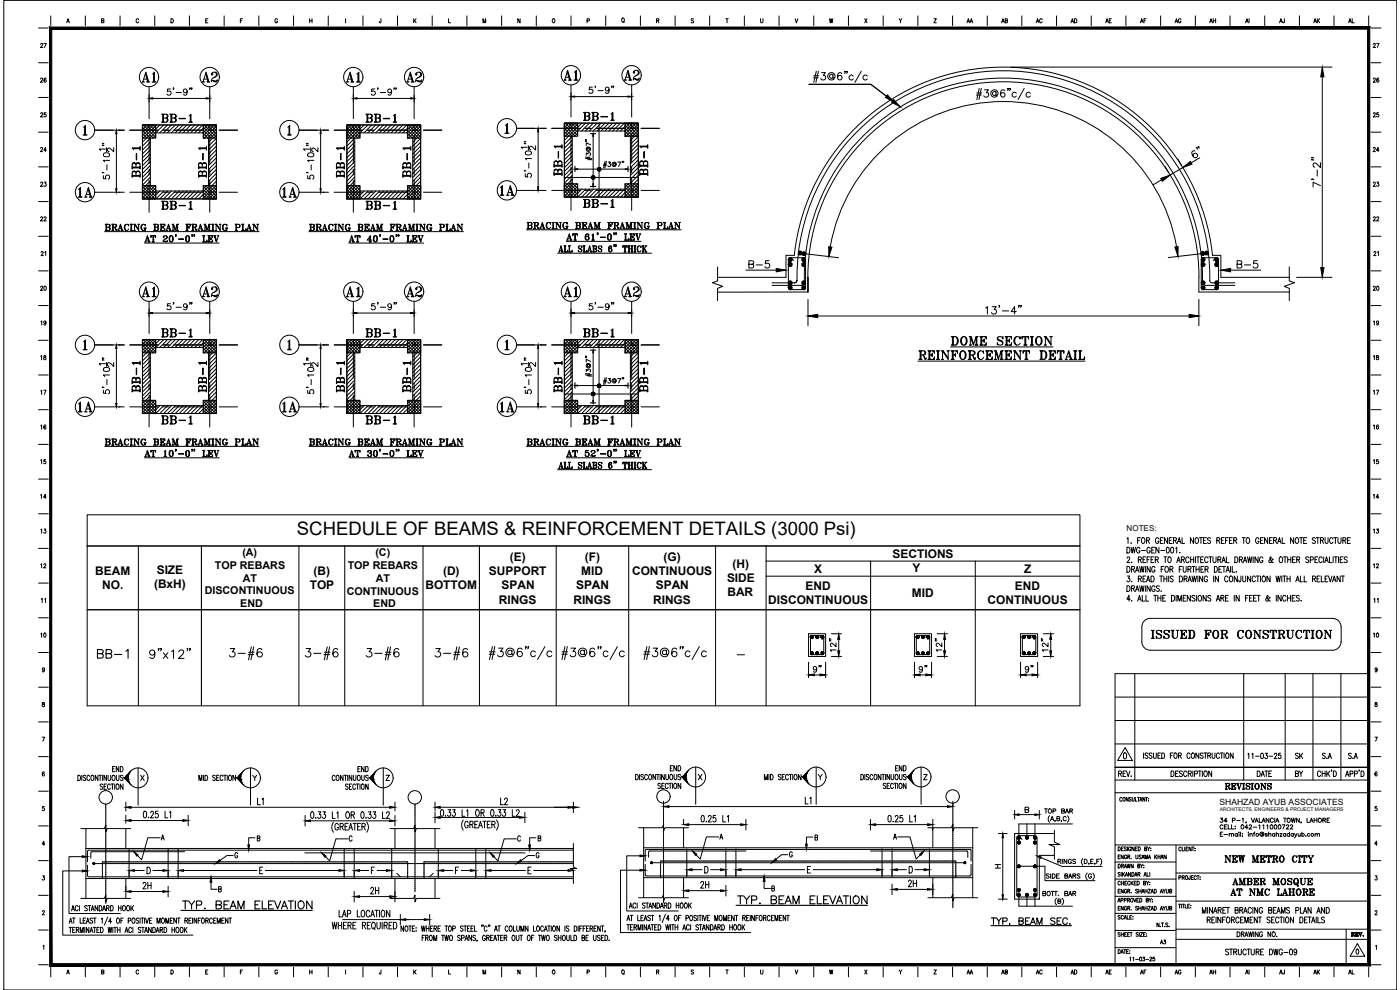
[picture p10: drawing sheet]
<svg xmlns="http://www.w3.org/2000/svg" width="420mm" height="297mm" viewBox="0 0 420 297" stroke-linecap="round" stroke-linejoin="round" font-family="sans-serif">
<defs><g id="words">
<g font-size="7.5">
<text x="68.1" y="199.3">3-#6</text>
<text x="90.7" y="199.3">3-#6</text>
<text x="109" y="199.3">3-#6</text>
<text x="129.8" y="199.3">3-#6</text>
</g>
<g font-size="6.6">
<text x="168.3" y="25.4">A1</text>
<text x="186.3" y="25.4">A2</text>
<text x="149.2" y="60">1A</text>
<text x="22.6" y="124.9">1A</text>
<text x="84" y="124.9">1A</text>
<text x="149.2" y="124.9">1A</text>
</g>
<g font-size="6.2">
<text x="41.6" y="25.8">A1</text>
<text x="60" y="25.8">A2</text>
<text x="103" y="25.8">A1</text>
<text x="121" y="25.8">A2</text>
<text x="22.6" y="60.3">1A</text>
<text x="84" y="60.3">1A</text>
<text x="41.6" y="90.3">A1</text>
<text x="60" y="90.3">A2</text>
<text x="103" y="90.3">A1</text>
<text x="121" y="90.3">A2</text>
<text x="168.3" y="90.3">A1</text>
<text x="186.3" y="90.3">A2</text>
<text x="44.1" y="198.6">9&quot;x12&quot;</text>
</g>
<g font-size="5.7">
<text x="174.3" y="37.4">BB-1</text>
<text x="170" y="54" transform="rotate(-90 170 54)">BB-1</text>
<text x="195.8" y="54" transform="rotate(-90 195.8 54)">BB-1</text>
<text x="43.4" y="54.3" transform="rotate(-90 43.4 54.3)">BB-1</text>
<text x="63.1" y="54.3" transform="rotate(-90 63.1 54.3)">BB-1</text>
<text x="124.5" y="54.3" transform="rotate(-90 124.5 54.3)">BB-1</text>
<text x="174.3" y="63.5">BB-1</text>
<text x="47.6" y="102.3">BB-1</text>
<text x="109" y="102.3">BB-1</text>
<text x="174.3" y="102.3">BB-1</text>
<text x="43.4" y="118.9" transform="rotate(-90 43.4 118.9)">BB-1</text>
<text x="63.1" y="118.9" transform="rotate(-90 63.1 118.9)">BB-1</text>
<text x="124.5" y="118.9" transform="rotate(-90 124.5 118.9)">BB-1</text>
<text x="170" y="118.9" transform="rotate(-90 170 118.9)">BB-1</text>
<text x="195.8" y="118.9" transform="rotate(-90 195.8 118.9)">BB-1</text>
<text x="47.6" y="128.4">BB-1</text>
<text x="109" y="128.4">BB-1</text>
<text x="174.3" y="128.4">BB-1</text>
<text x="28.2" y="198.6">BB-1</text>
</g>
<text font-size="5.6" x="89.1" y="160.6">SCHEDULE OF BEAMS &amp; REINFORCEMENT DETAILS (3000 Psi)</text>
<g font-size="5.3">
<text x="47.6" y="37.7">BB-1</text>
<text x="109" y="37.7">BB-1</text>
<text x="104.4" y="54.3" transform="rotate(-90 104.4 54.3)">BB-1</text>
<text x="47.6" y="63.9">BB-1</text>
<text x="109" y="63.9">BB-1</text>
<text x="224" y="81.5">B-5</text>
<text x="370.4" y="81.5">B-5</text>
<text x="104.4" y="118.9" transform="rotate(-90 104.4 118.9)">BB-1</text>
<text x="344.7" y="192.6">ISSUED FOR CONSTRUCTION</text>
<text x="366.9" y="260">NEW METRO CITY</text>
</g>
<g font-size="4.9">
<text x="388.1" y="229">SK</text>
<text x="366.9" y="238.1">REVISIONS</text>
<text x="388.1" y="234.2">BY</text>
</g>
<g font-size="4.4">
<text x="289.3" y="8.1">AA</text>
<text x="299.9" y="8.1">AB</text>
<text x="310.1" y="8.1">AC</text>
<text x="320.7" y="8.1">AD</text>
<text x="330.9" y="8.1">AE</text>
<text x="341.5" y="8.1">AF</text>
<text x="351.7" y="8.1">AG</text>
<text x="362.3" y="8.1">AH</text>
<text x="383.1" y="8.1">AJ</text>
<text x="393.3" y="8.1">AK</text>
<text x="403.9" y="8.1">AL</text>
<text x="11.3" y="15.5">27</text>
<text x="411.3" y="15.5">27</text>
<text x="11.3" y="36.3">25</text>
<text x="411.3" y="36.3">25</text>
<text x="11.3" y="57.1">23</text>
<text x="411.3" y="57.1">23</text>
<text x="11.3" y="78">21</text>
<text x="411.3" y="78">21</text>
<text x="11.3" y="98.8">19</text>
<text x="411.3" y="98.8">19</text>
<text x="11.3" y="119.6">17</text>
<text x="414.9" y="119.6" transform="rotate(-90 414.9 119.6)">17</text>
<text x="11.3" y="140.4">15</text>
<text x="411.3" y="140.4">15</text>
<text x="11.3" y="161.2">13</text>
<text x="411.3" y="161.2">13</text>
<text x="411.3" y="182">11</text>
<text x="74.8" y="235.3">Y</text>
<text x="289.3" y="293.5">AA</text>
<text x="299.9" y="293.5">AB</text>
<text x="310.1" y="293.5">AC</text>
<text x="320.7" y="293.5">AD</text>
<text x="330.9" y="293.5">AE</text>
<text x="341.5" y="293.5">AF</text>
<text x="351.7" y="293.5">AG</text>
<text x="362.3" y="293.5">AH</text>
<text x="383.1" y="293.5">AJ</text>
<text x="393.3" y="293.5">AK</text>
<text x="403.9" y="293.5">AL</text>
</g>
<g font-size="4">
<text x="376.1" y="8.1" transform="rotate(-90 376.1 8.1)">AI</text>
<text x="11.3" y="25.8">26</text>
<text x="411.3" y="25.8">26</text>
<text x="11.3" y="46.6">24</text>
<text x="411.3" y="46.6">24</text>
<text x="11.3" y="67.4">22</text>
<text x="411.3" y="67.4">22</text>
<text x="11.3" y="88.2">20</text>
<text x="411.3" y="88.2">20</text>
<text x="11.3" y="109">18</text>
<text x="411.3" y="109">18</text>
<text x="11.3" y="129.8">16</text>
<text x="411.3" y="129.8">16</text>
<text x="11.3" y="150.6">14</text>
<text x="411.3" y="150.6">14</text>
<text x="11.3" y="171.4">12</text>
<text x="411.3" y="171.4">12</text>
<text x="14.8" y="182" transform="rotate(-90 14.8 182)">11</text>
<text x="11.3" y="192.3">10</text>
<text x="411.3" y="192.3">10</text>
<text x="11.6" y="254.7">4</text>
<text x="347.5" y="284.3">A3</text>
<text x="404.6" y="282.2">REV.</text>
<text x="376.1" y="293.5" transform="rotate(-90 376.1 293.5)">AI</text>
</g>
<g font-size="3.6">
<text x="267.9" y="167.4">SECTIONS</text>
<text x="28.6" y="172.5">BEAM</text>
<text x="47" y="172.2">SIZE</text>
<text x="94.1" y="172.5">(B)</text>
<text x="133" y="172.5">(D)</text>
<text x="146.7" y="172.5">SUPPORT</text>
<text x="153" y="168.2">(E)</text>
<text x="174.5" y="172.5">MID</text>
<text x="175.5" y="168.2">(F)</text>
<text x="189.7" y="172.5">CONTINUOUS</text>
<text x="199.1" y="168.2">(G)</text>
<text x="219.8" y="170.4">(H)</text>
<text x="244.4" y="171.9">X</text>
<text x="273.9" y="171.6">Y</text>
<text x="307.3" y="171.9">Z</text>
<text x="30.6" y="176.8">NO.</text>
<text x="46.2" y="176.4">(BxH)</text>
<text x="93" y="176.8">TOP</text>
<text x="127.7" y="176.8">BOTTOM</text>
<text x="150.5" y="176.8">SPAN</text>
<text x="172.9" y="176.8">SPAN</text>
<text x="196.8" y="176.8">SPAN</text>
<text x="218.2" y="174.7">SIDE</text>
<text x="218.3" y="179">BAR</text>
<text x="241.8" y="177">END</text>
<text x="273.7" y="179.2">MID</text>
<text x="304.6" y="177">END</text>
<text x="149.7" y="181.1">RINGS</text>
<text x="172.1" y="181.1">RINGS</text>
<text x="196" y="181.1">RINGS</text>
<text x="230.5" y="181.3">DISCONTINUOUS</text>
<text x="296.4" y="181.3">CONTINUOUS</text>
</g>
<g font-size="3.2">
<text x="72.7" y="166.7">(A)</text>
<text x="112.6" y="166.7">(C)</text>
<text x="64.5" y="170.6">TOP REBARS</text>
<text x="104.4" y="170.6">TOP REBARS</text>
<text x="61.4" y="178.3">DISCONTINUOUS</text>
<text x="72.9" y="174.5">AT</text>
<text x="104.1" y="178.4">CONTINUOUS</text>
<text x="112.8" y="174.5">AT</text>
<text x="72.1" y="182.2">END</text>
<text x="112" y="182.2">END</text>
</g>
<g font-size="2.6">
<text x="220.5" y="197.6">-</text>
<text x="366" y="241.4">SHAHZAD AYUB ASSOCIATES</text>
</g>
<text font-size="2.4" x="338.1" y="159.4">NOTES:</text>
<text font-size="1.5" x="366.1" y="243.4">ARCHITECTS, ENGINEERS &amp; PROJECT MANAGERS</text>
</g></defs>
<!-- layer: dim -->
<g fill="none" stroke="#000" stroke-width=".3">
<path d="M11.6 18.8h2.9M11.6 8.4h2.9M15.2 4.8v2.9M25.6 4.8v2.9M36 4.8v2.9M46.4 4.8v2.9M56.9 4.8v2.9M67.3 4.8v2.9M77.7 4.8v2.9M88.1 4.8v2.9M98.5 4.8v2.9M108.9 4.8v2.9"/>
<path d="M119.3 4.8v2.9M129.7 4.8v2.9M140.1 4.8v2.9M150.5 4.8v2.9M161 4.8v2.9M171.4 4.8v2.9M181.8 4.8v2.9M192.2 4.8v2.9M202.6 4.8v2.9M213 4.8v2.9M223.4 4.8v2.9M233.8 4.8v2.9"/>
<path d="M244.2 4.8v2.9M254.6 4.8v2.9M265 4.8v2.9M275.5 4.8v2.9M285.9 4.8v2.9M296.3 4.8v2.9M306.7 4.8v2.9M317.1 4.8v2.9M327.5 4.8v2.9M337.9 4.8v2.9M348.3 4.8v2.9M358.7 4.8v2.9"/>
<path d="M369.1 4.8v2.9M379.6 4.8v2.9M390 4.8v2.9M400.3 4.8v2.9M410.8 4.8v2.9M411.5 18.8h2.9M411.5 8.4h2.9M11.6 39.7h2.9M11.6 29.2h2.9M34.1 39.1h1.9M44.7 28.3v2.3M45.8 29.5h16.1"/>
<path d="M51.2 26.7h-.9l-.1 .8a.65 .65 0 0 1 1 0 .65 .65 0 0 1-.1 .9 .65 .65 0 0 1-1-.2M52.2 26.4h-.3h.3l-.3 .5M52.8 27.8h1.6M56.2 27.3a.58 .58 0 0 1-.8 .5 .58 .58 0 0 1-.2-.9 .58 .58 0 0 1 .9 .1l.1 .3a.9 .9 0 0 1-.7 1.3l-.4-.3M57.1 26.4h-.2h.2l-.2 .5M57.6 26.4h-.2h.2l-.2 .5M62.9 28.6v2M95.4 39.1h1.9M106 28.3v2.3M107.1 29.5h16.1M112.5 26.7h-.9l-.1 .8a.65 .65 0 0 1 1 0 .65 .65 0 0 1-.1 .9 .65 .65 0 0 1-1-.2M113.5 26.4h-.2h.2l-.2 .5"/>
<path d="M114.2 27.8h1.5M117.5 27.3a.59 .59 0 0 1-.8 .6 .59 .59 0 0 1-.3-.9 .59 .59 0 0 1 1 0l.1 .3a.95 .95 0 0 1-.7 1.3l-.3-.3M118.4 26.4h-.2h.2l-.2 .5M118.9 26.4h-.2h.2l-.2 .5M124.3 28.6v2M160.7 38.5h1.9M161.5 39.6v16.5M171.4 27.8v2.2M172.4 29h16.1M177.8 26.1h-.9l-.1 .9a.65 .65 0 0 1 1-.1 .65 .65 0 0 1-.1 1 .65 .65 0 0 1-1-.2M178.7 25.9h-.1h.1l-.1 .4M179.5 27.2h1.5"/>
<path d="M182.8 26.8a.58 .58 0 0 1-.8 .4 .58 .58 0 0 1-.2-.9 .58 .58 0 0 1 .9 .1l.1 .4a.85 .85 0 0 1-.7 1.2l-.4-.2M183.7 25.9h-.2h.2l-.2 .4M189.6 28.1v1.9M244.1 23.4h1.5M244.2 22.7h1.5M245 21.4l-.8 3.3M245.6 21.4l-.7 3.3M246.5 21.8h1.2l-.6 .8a.73 .73 0 0 1 .7 .7 .73 .73 0 0 1-.6 .8 .73 .73 0 0 1-.9-.5M250 22.6l-.1-.2a.59 .59 0 0 0-.8 .1 .59 .59 0 0 0 0 .8 .59 .59 0 0 0 .8 .1l.1-.3M250 22.3l.1 1.2a.96 .96 0 0 0 .3-1.4 .96 .96 0 0 0-1.4-.2 1.13 1.13 0 0 0-.4 1.6 1.13 1.13 0 0 0 1.7 .2M252.6 22.1l-.1-.2a.69 .69 0 0 0-1 .3 1.33 1.33 0 0 0 .5 1.8 .68 .68 0 0 0 .7-.6 .68 .68 0 0 0-.6-.8 .68 .68 0 0 0-.7 .7M253.7 21.5h-.3h.3l-.3 .5"/>
<path d="M254.3 21.5h-.2h.2l-.2 .5M256.1 22.8a.71 .71 0 0 0-1.1-.1 .71 .71 0 0 0 0 1.1 .71 .71 0 0 0 1.1-.1M258.5 21.4l-1.9 3.3M260.3 22.8a.71 .71 0 0 0-1.1-.1 .71 .71 0 0 0 0 1.1 .71 .71 0 0 0 1.1-.1M266 28.9l-4.6-3.6h-18.6h18.6l6.5 5M293 28.5h1.5M293.2 27.9h1.4M293.9 26.5l-.7 3.4M294.5 26.5l-.7 3.4M295.4 27h1.2l-.6 .8a.74 .74 0 0 1 .5 1.2 .74 .74 0 0 1-1.3-.3M298.9 27.8l-.1-.2a.61 .61 0 0 0-.8 0 .61 .61 0 0 0 0 .9 .61 .61 0 0 0 .8 0l.1-.2M298.9 27.5v1a.69 .69 0 0 0 .7-.6 .69 .69 0 0 0-.5-.7 1.11 1.11 0 0 0-1.5 .1 1.11 1.11 0 0 0 .1 1.5 1.11 1.11 0 0 0 1.5 0"/>
<path d="M301.5 27.2l-.1-.2a.71 .71 0 0 0-1 .4 1.07 1.07 0 0 0 .6 1.8 .69 .69 0 0 0 .6-.8 .69 .69 0 0 0-.6-.6 .69 .69 0 0 0-.7 .6M302.6 26.6h-.2h.2l-.2 .6M303.2 26.6h-.2h.2l-.2 .6M303.4 20.1h96.4M305 28a.7 .7 0 0 0-1-.1 .7 .7 0 0 0 0 1 .7 .7 0 0 0 1-.1M307.4 26.5l-1.9 3.4M309.2 28a.7 .7 0 0 0-1-.1 .7 .7 0 0 0 0 1 .7 .7 0 0 0 1-.1M396.8 23.1v57.2M411.5 39.7h2.9M411.5 29.2h2.9M11.6 50.1h2.9M30.8 51.7v.2v-.2l.4 .2"/>
<path d="M30.8 43.5v.2v-.2l.4 .2M30.8 43v.2v-.2l.4 .2M31 52.7v.9l.8 .1a.65 .65 0 0 1 0-1 .65 .65 0 0 1 1 .1 .65 .65 0 0 1-.3 .9M31.1 46.1l.7-.3 .7 .1a.59 .59 0 0 1 .3 .9l-.7 .3-.7-.1-.3-.2zM31.7 44.7h-1.9l.3 .5M32 44.3v1.2M32.1 49.4v1.6M32.9 48.1h-1.9l.4 .4M34.1 44.3v1.2l-1.5-1.1-.3 .2v.5l.4 .4M34.1 57.7h1.9M34.9 40.1v16.5M92.1 51.7v.2v-.2l.4 .2"/>
<path d="M92.1 43.5v.2v-.2l.4 .2M92.1 43v.2v-.2l.4 .2M92.3 52.7v.9l.8 .1a.66 .66 0 0 1 0-1 .66 .66 0 0 1 1 .1 .66 .66 0 0 1-.2 .9M92.4 46.1l.7-.3a.84 .84 0 0 1 1.1 .5 .96 .96 0 0 1-.9 .8 .96 .96 0 0 1-1-.8zM93 44.7h-1.9l.4 .5M93.3 44.3v1.2M93.4 49.4v1.6M94.2 48.1h-1.9l.4 .4M95.4 44.3v1.2l-1.5-1.1-.3 .4v.3l.4 .4M95.4 57.7h1.9M96.2 40.1v16.5M157.4 51.2v.1v-.1l.4 .1"/>
<path d="M157.4 43v.2v-.2l.4 .2M157.4 42.4v.2v-.2l.4 .2M157.6 52.1v.9l.9 .1a.65 .65 0 0 1-.1-1 .65 .65 0 0 1 1 .2 .65 .65 0 0 1-.3 .9M157.7 45.5l.8-.2 .6 .1a.55 .55 0 0 1 .4 .5 .55 .55 0 0 1-.4 .5h-1.1l-.4-.4zM158.2 44.2h-1.8l.4 .4M158.6 43.8v1.2M158.7 48.9v1.5M159.5 47.6h-1.9l.4 .4M160.7 43.8v1.2l-.8-.9-.7-.2-.3 .3v.4l.4 .3M160.7 57.1h1.9M348.6 54l-2.5 1.4M349.7 50l1.1 1.9"/>
<path d="M353.5 47.7l1.1 1.9M355 50.3l-3.8 2.2M358.6 45.3l-.2-.1a.72 .72 0 0 0-.7 .8 1.3 1.3 0 0 0 1.3 1.3 .69 .69 0 0 0 .3-.9 .69 .69 0 0 0-.9-.4 .69 .69 0 0 0-.3 .9M359.2 44.3l-.2 .1h.3v.4M359.7 43.9l-.1 .2 .1-.2 .1 .6M360 47.4l-2.5 1.4M393.7 53.7v.2v-.2l.6 .2M393.7 47.9v.2v-.2l.6 .2M393.7 47.2v.2v-.2l.6 .2M395.3 51v1.9M396.3 55.7l-2.2-1v1.4M396.3 48.8v1.5l-1.1-1.1-.7-.3-.3 .2-.1 .6 .5 .5"/>
<path d="M411.5 50.1h2.9M11.6 70.9h2.9M11.6 60.5h2.9M239.9 75.9l11.8 1.4M353.1 74a52.8 52.8 0 0 0-52-43.5 52.8 52.8 0 0 0-51.9 43.6M362.2 75.9l-11.6 1.4M411.5 70.9h2.9M411.5 60.5h2.9M11.6 91.7h2.9M11.6 81.3h2.9M44.7 92.7v2.3M45.8 93.9h16.1"/>
<path d="M51.2 91.1h-.9l-.1 .8a.66 .66 0 0 1 1 0 .66 .66 0 0 1-.1 1 .66 .66 0 0 1-1-.3M52.2 90.8h-.3h.3l-.3 .5M52.8 92.2h1.6M56.2 91.7a.57 .57 0 0 1-.8 .5 .57 .57 0 0 1-.2-.9 .57 .57 0 0 1 .9 .1l.1 .3a.86 .86 0 0 1-.7 1.2l-.4-.2M57.1 90.8h-.2h.2l-.2 .5M57.6 90.8h-.2h.2l-.2 .5M62.9 93v2M106 92.7v2.3M107.1 93.9h16.1M112.5 91.1h-.9l-.1 .8a.66 .66 0 0 1 1 0 .66 .66 0 0 1-.1 1 .66 .66 0 0 1-1-.3M113.5 90.8h-.2h.2l-.2 .5M114.2 92.2h1.5"/>
<path d="M117.5 91.7a.59 .59 0 0 1-.7 .6 .59 .59 0 0 1-.4-.9 .59 .59 0 0 1 1 0l.1 .3a.9 .9 0 0 1-.7 1.2l-.3-.2M118.4 90.8h-.2h.2l-.2 .5M118.9 90.8h-.2h.2l-.2 .5M124.3 93v2M171.4 92.7v2.3M172.4 93.9h16.1M177.8 91.1h-.9l-.1 .8a.66 .66 0 0 1 1 0 .66 .66 0 0 1-.1 1 .66 .66 0 0 1-1-.3M178.7 90.8h-.1h.1l-.1 .5M179.5 92.2h1.5M182.8 91.7a.57 .57 0 0 1-.8 .5 .57 .57 0 0 1-.2-.9 .57 .57 0 0 1 .9 .1l.1 .3a.85 .85 0 0 1-.7 1.2l-.4-.2M183.7 90.8h-.2h.2l-.2 .5M184.2 90.8h-.2h.2l-.2 .5"/>
<path d="M189.6 93v2M242.5 89.8v7.9M245.4 94.8h111.5M295.8 92.4l.5-.4v2.2M297.8 92h1.2l-.7 .9a.75 .75 0 0 1 .7 .7 .75 .75 0 0 1-.6 .7 .75 .75 0 0 1-.8-.5M300 91.7h-.2h.2l-.2 .5M300.8 93.3h1.9M305 93.5h-1.6l1.1-1.5v2.2M305.9 91.7h-.3h.3l-.3 .5M306.5 91.7h-.2h.2l-.2 .5M359.8 89.8v7.9M389.1 83.2h10.7"/>
<path d="M411.5 91.7h2.9M411.5 81.3h2.9M11.6 112.5h2.9M11.6 102.1h2.9M30.8 116.1v.2v-.2l.4 .2M30.8 107.9v.2v-.2l.4 .2M30.8 107.4v.2v-.2l.4 .2M31 117.1v.9l.8 .1a.65 .65 0 0 1 0-1 .65 .65 0 0 1 1 .1 .65 .65 0 0 1-.3 .9M31.1 110.5a.93 .93 0 0 1 1.1-.4 .93 .93 0 0 1 .6 1.1l-.7 .2a.84 .84 0 0 1-1.1-.5zM31.7 109.1h-1.9l.3 .5M32 108.7v1.3M32.1 113.9v1.5"/>
<path d="M32.9 112.5h-1.9l.4 .5M34.1 108.7v1.3l-.9-.9-.6-.3-.3 .2v.5l.4 .4M34.1 103.5h1.9M34.9 104.5v16.6M92.1 116.1v.2v-.2l.4 .2M92.1 107.9v.2v-.2l.4 .2M92.1 107.4v.2v-.2l.4 .2M92.3 117.1v.9l.8 .1a.66 .66 0 0 1 0-1 .66 .66 0 0 1 1 .1 .66 .66 0 0 1-.2 .9M92.4 110.5l1-.3 .5 .1 .3 .5a.98 .98 0 0 1-.9 .7 .98 .98 0 0 1-1-.7zM93 109.1h-1.9l.4 .5M93.3 108.7v1.3M93.4 113.9v1.5"/>
<path d="M94.2 112.5h-1.9l.4 .5M95.4 108.7v1.3l-.9-.9-.6-.3-.3 .4v.3l.4 .4M95.4 103.5h1.9M96.2 104.5v16.6M157.4 116.1v.2v-.2l.4 .2M157.4 107.9v.2v-.2l.4 .2M157.4 107.4v.2v-.2l.4 .2M157.6 117.1v.9l.9 .1a.65 .65 0 0 1-.1-1 .65 .65 0 0 1 1 .1 .65 .65 0 0 1-.3 .9M157.7 110.5l.8-.3a.81 .81 0 0 1 1 .7 1.03 1.03 0 0 1-1 .6 1.03 1.03 0 0 1-.9-.7zM158.2 109.1h-1.8l.4 .5M158.6 108.7v1.3M158.7 113.9v1.5"/>
<path d="M159.5 112.5h-1.9l.4 .5M160.7 108.7v1.3l-.8-.9-.7-.3-.3 .4v.3l.4 .4M160.7 103.5h1.9M161.5 104.5v16.6M411.5 112.5h2.9M411.5 102.1h2.9M11.6 133.3h2.9M11.6 122.9h2.9M34.1 122.1h1.9M95.4 122.1h1.9M160.7 122.1h1.9M411.5 133.3h2.9"/>
<path d="M411.5 122.9h2.9M11.6 154.2h2.9M11.6 143.7h2.9M411.5 154.2h2.9M411.5 143.7h2.9M11.6 174.9h2.9M11.6 164.5h2.9M411.5 174.9h2.9M411.5 164.5h2.9M11.6 195.8h2.9M11.6 185.4h2.9M242.7 198.7v4.7"/>
<path d="M245.9 199.7h-.2h.2l-.2 .4M246.4 199.7h-.1h.1l-.1 .4M247.8 198.7v4.7M249 192.2v.1v-.1l.4 .1M249 191.7v.1v-.1l.4 .1M249.5 190.1h3.1M249.5 197h3.1M250.9 195h-1.7l.3 .4M250.9 192.9v1.1l-.8-.8-.6-.2a.51 .51 0 0 0-.3 .5 .51 .51 0 0 0 .4 .5M251.7 191.8v3.5M274.4 198.7v4.7M277.7 199.7h-.2h.2l-.2 .4"/>
<path d="M278.2 199.7h-.2h.2l-.2 .4M279.6 198.7v4.7M280.7 192.2v.1v-.1l.4 .1M280.7 191.7v.1v-.1l.4 .1M281.3 190.1h3.1M281.3 197h3.1M282.7 195h-1.7l.3 .4M282.7 192.9v1.1l-1.4-1-.3 .6 .4 .4M283.5 191.8v3.5M306.3 198.7v4.7M309.5 199.7h-.1h.1l-.1 .4M310 199.7h-.2h.2l-.2 .4"/>
<path d="M311.4 198.7v4.7M312.5 192.2v.1v-.1l.5 .1M312.5 191.7v.1v-.1l.5 .1M313.1 190.1h3.1M313.1 197h3.1M314.5 195h-1.7l.3 .4M314.5 192.9v1.1l-1.4-1-.3 .6 .4 .4M315.3 191.8v3.5M411.5 195.8h2.9M411.5 185.4h2.9M11.6 216.6h2.9M11.6 206.2h2.9"/>
<path d="M244.4 202.5h1.7M245.1 200.6a.53 .53 0 0 1-.7 .4 .53 .53 0 0 1-.2-.8 .53 .53 0 0 1 .8 0l.1 .4a.83 .83 0 0 1-.6 1.1l-.4-.2M276.1 202.5h1.7M276.9 200.6a.53 .53 0 0 1-.8 .4 .53 .53 0 0 1-.2-.8 .53 .53 0 0 1 .9 0l.1 .4a.83 .83 0 0 1-.7 1.1l-.3-.2M308 202.5h1.7M308.7 200.6a.53 .53 0 0 1-.7 .4 .53 .53 0 0 1-.2-.8 .53 .53 0 0 1 .9 0v.4a.82 .82 0 0 1-.6 1.1l-.4-.2M411.5 216.6h2.9M411.5 206.2h2.9M11.6 237.4h2.9M11.6 227h2.9M411.5 237.4h2.9M411.5 227h2.9"/>
<path d="M11.6 258.2h2.9M11.6 247.8h2.9M411.5 258.2h2.9M411.5 247.8h2.9M11.6 279h2.9M11.6 268.6h2.9M411.5 279h2.9M411.5 268.6h2.9M11.6 289.5h2.9M15.2 290.2v2.9M25.6 290.2v2.9M36 290.2v2.9"/>
<path d="M46.4 290.2v2.9M56.9 290.2v2.9M67.3 290.2v2.9M77.7 290.2v2.9M88.1 290.2v2.9M98.5 290.2v2.9M108.9 290.2v2.9M119.3 290.2v2.9M129.7 290.2v2.9M140.1 290.2v2.9M150.5 290.2v2.9M161 290.2v2.9"/>
<path d="M171.4 290.2v2.9M181.8 290.2v2.9M192.2 290.2v2.9M202.6 290.2v2.9M213 290.2v2.9M223.4 290.2v2.9M233.8 290.2v2.9M244.2 290.2v2.9M254.6 290.2v2.9M265 290.2v2.9M275.5 290.2v2.9M285.9 290.2v2.9"/>
<path d="M296.3 290.2v2.9M306.7 290.2v2.9M317.1 290.2v2.9M327.5 290.2v2.9M337.9 290.2v2.9M348.3 290.2v2.9M358.7 290.2v2.9M369.1 290.2v2.9M379.6 290.2v2.9M390 290.2v2.9M400.3 290.2v2.9M410.8 290.2v2.9"/>
<path d="M411.5 289.5h2.9"/>
</g>
<g fill="#000" stroke="#000" stroke-width=".3">
<path d="M44.7 29.5l1.1-.2v.4zM61.9 29.3l1 .2-1 .2zM106 29.5l1.1-.2v.4zM123.2 29.3l1.1 .2-1.1 .2zM161.5 38.5l.2 1.1h-.4zM171.4 29l1-.2v.4zM188.5 28.8l1.1 .2-1.1 .2zM266.3 28.5l2.1 2.1-2.7-1.4zM268.2 29.9l2 2.2-2.6-1.4zM396.8 20.1l.5 3h-.9zM34.9 39.1l.2 1h-.4zM34.7 56.6h.4l-.2 1.1z"/>
<path d="M96.2 39.1l.2 1h-.3zM96.1 56.6h.3l-.2 1.1zM161.3 56.1h.4l-.2 1zM348.4 53.5l2.8-1-2.3 1.9zM355 50.3l2.3-1.9 .4 .9zM248.7 74l1 .2-.9 2.8zM352.6 74.1l1-.1-.1 2.9zM44.7 93.9l1.1-.1v.3zM61.9 93.8l1 .1-1 .2zM106 93.9l1.1-.1v.3zM123.2 93.8l1.1 .1-1.1 .2zM171.4 93.9l1-.1v.3z"/>
<path d="M188.5 93.8l1.1 .1-1.1 .2zM242.5 94.8l2.9-.5v1zM356.9 94.3l2.9 .5-2.9 .5zM396.4 80.3h.9l-.5 2.9zM34.9 103.5l.2 1h-.4zM96.2 103.5l.2 1h-.3zM161.5 103.5l.2 1h-.4zM34.7 121.1h.4l-.2 1zM96.1 121.1h.3l-.2 1zM161.3 121.1h.4l-.2 1zM251.7 190.1l.3 1.7h-.6zM251.4 195.3h.6l-.3 1.7z"/>
<path d="M283.5 190.1l.3 1.7h-.6zM283.2 195.3h.6l-.3 1.7zM315.3 190.1l.3 1.7h-.6zM315 195.3h.6l-.3 1.7zM242.7 202.5l1.7-.3v.6zM246.1 202.2l1.7 .3-1.7 .3zM274.4 202.5l1.7-.3v.6zM277.8 202.2l1.8 .3-1.8 .3zM306.3 202.5l1.7-.3v.6zM309.7 202.2l1.7 .3-1.7 .3z"/>
</g>
<!-- layer: hatch -->
<g fill="none" stroke="#000" stroke-width=".3">
<path d="M42.8 39.1l2.3 2.3M42.8 38.2l3.2 3.2M43 37.5l3.7 3.7M43.3 37.5l-.5 .5M43.9 37.5l2.8 2.8M44.2 37.5l-1.4 1.4M44.9 37.5l1.8 1.9M45.1 37.5l-2.3 2.3M46.1 37.5l-3.3 3.3M46.7 37.7l-3.7 3.7M46.7 38.7l-2.8 2.7M46.7 39.6l-1.8 1.8"/>
<path d="M47.5 39.1l-.8 .8M48.7 39.1l-.8 .8M49.9 39.1l-.8 .8M51.1 39.1l-.9 .8M52.2 39.1l-.8 .8M53.4 39.1l-.8 .8M54.5 39.1l-.7 .8M55.7 39.1l-.8 .8M56.9 39.1l-.8 .8M58 39.1l-.8 .8M60.8 37.5l-2.4 2.4M61 38.5l-1.4 1.4"/>
<path d="M61 39.6l-.3 .3M61 40l1.4 1.4M61 39.1l2.4 2.3M61 38.1l3.3 3.3M61.3 37.5l3.6 3.6M61.5 37.5l-.5 .5M62.2 37.5l2.7 2.7M62.4 37.5l-1.4 1.4M63.1 37.5l1.8 1.8M63.4 37.5l-2.4 2.4M64.1 37.5l.8 .8M64.3 37.5l-3.3 3.3"/>
<path d="M64.9 37.8l-3.6 3.6M64.9 38.7l-2.7 2.7M64.9 39.7l-1.7 1.7M104.1 39.1l2.3 2.3M104.1 38.2l3.3 3.2M104.3 37.5l3.7 3.7M104.6 37.5l-.5 .5M105.2 37.5l2.8 2.8M105.5 37.5l-1.4 1.4M106.2 37.5l1.8 1.9M106.4 37.5l-2.3 2.3M107.1 37.5l.9 .9"/>
<path d="M107.4 37.5l-3.3 3.3M108 37.7l-3.7 3.7M108 38.7l-2.7 2.7M108 39.6l-1.8 1.8M108.8 39.1l-.7 .8M110 39.1l-.8 .8M111.2 39.1l-.8 .8M112.4 39.1l-.9 .8M113.5 39.1l-.8 .8M114.7 39.1l-.8 .8M115.9 39.1l-.8 .8M117 39.1l-.8 .8"/>
<path d="M118.2 39.1l-.8 .8M119.3 39.1l-.7 .8M120.5 39.1l-.8 .8M122.3 38.5l-1.4 1.4M122.3 39.6l-.3 .3M122.3 40l1.4 1.4M122.3 39.1l2.4 2.3M122.3 38.1l3.3 3.3M122.6 37.5l3.6 3.6M122.8 37.5l-.5 .5M123.5 37.5l2.7 2.7M123.7 37.5l-1.4 1.4"/>
<path d="M124.5 37.5l1.7 1.8M124.7 37.5l-2.4 2.4M125.4 37.5l.8 .8M125.6 37.5l-3.3 3.3M126.2 37.8l-3.6 3.6M126.2 38.7l-2.7 2.7M126.2 39.7l-1.7 1.7M169.4 39.5l1.4 1.4M169.4 38.6l2.3 2.3M169.4 37.6l3.2 3.3M169.6 36.9l3.8 3.8M169.8 36.9l-.4 .5"/>
<path d="M170.6 36.9l2.8 2.8M170.8 36.9l-1.4 1.4M171.5 36.9l1.9 1.9M171.7 36.9l-2.3 2.4M172.6 36.9l-3.2 3.3M173.4 37.2l-3.8 3.7M173.4 38.1l-2.8 2.8M173.4 39.1l-1.9 1.8M173.4 40l-1 .9M187.6 37.9l-.6 .6M187.6 39.1l-.2 .2M187.6 39.4l1.5 1.5"/>
<path d="M187.6 38.5l2.4 2.4M187.6 37.6l3.3 3.3M187.9 36.9l3.7 3.7M188.1 36.9l-.5 .6M188.8 36.9l2.8 2.8M189.1 36.9l-1.5 1.5M189.7 36.9l1.9 1.8M190 36.9l-2.4 2.5M190.7 36.9l.9 .9M190.9 36.9l-3.3 3.4M191.6 37.2l-3.7 3.7M191.6 38.2l-2.8 2.7"/>
<path d="M191.6 39.1l-1.8 1.8M42.8 41l.4 .4M42.8 40l1.4 1.4M42.8 59.6v.1M42.8 58.7l.9 1M42.8 57.8l1.9 1.9M42.8 56.8l2.8 2.9M42.8 55.9l3.7 3.8M43.5 55.7l3.2 3.3M43.7 55.7l-.9 .9M44.4 55.7l2.3 2.3M44.6 55.7l-1.8 1.9"/>
<path d="M45.3 55.7l1.4 1.4M45.6 55.7l-2.8 2.8M46.3 55.7l.4 .5M46.5 55.7l-3.7 3.7M46.7 40.5l-.9 .9M46.7 56.4l-3.2 3.3M46.7 58.3l-1.4 1.4M46.8 57.3l-2.4 2.4M48 57.3l-1.3 1.3M49.1 57.3l-2.3 2.4M50.3 57.3l-2.3 2.4M51.5 57.3l-2.4 2.4"/>
<path d="M52.7 57.3l-2.4 2.4M53.8 57.3l-2.4 2.4M55 57.3l-2.4 2.4M56.2 57.3l-2.4 2.4M57.3 57.3l-2.4 2.4M58.5 57.3l-2.4 2.4M59.6 57.3l-2.3 2.4M60.8 57.3l-2.3 2.4M61 58.3l-1.4 1.4M61 40.9l.5 .5M61 59.6v.1M61 58.7l1 1"/>
<path d="M61 57.7l1.9 2M61 56.8l2.8 2.9M61 55.9l3.8 3.8M61.8 55.7l3.1 3.2M62 55.7l-1 1M62.7 55.7l2.2 2.2M62.9 55.7l-1.9 1.9M63.6 55.7l1.3 1.3M63.8 55.7l-2.8 2.9M64.8 55.7l-4 4M64.9 40.6l-.8 .8M64.9 56.5l-3.2 3.2"/>
<path d="M64.9 57.4l-2.2 2.3M64.9 58.3l-1.3 1.4M64.9 59.3l-.3 .4M104.1 41l.4 .4M104.1 40l1.4 1.4M104.1 59.6v.1M104.1 58.7l.9 1M104.1 57.8l1.9 1.9M104.1 56.8l2.8 2.9M104.1 55.9l3.7 3.8M104.8 55.7l3.2 3.3M105 55.7l-.9 .9"/>
<path d="M105.7 55.7l2.3 2.3M106 55.7l-1.9 1.9M106.5 41.5l-.5 .4M106.5 42.6l-.5 .4M106.5 43.8l-.5 .4M106.5 45l-.5 .4M106.5 46.1l-.5 .5M106.5 47.3l-.5 .4M106.5 48.5l-.5 .4M106.5 49.6l-.5 .4M106.5 50.8l-.5 .4M106.5 52l-.5 .4"/>
<path d="M106.5 53.2l-.5 .3M106.5 54.3l-.5 .4M106.5 55.5l-.3 .2M106.7 55.7l1.3 1.4M106.9 55.7l-2.8 2.8M107.6 55.7l.4 .5M107.8 55.7l-3.7 3.7M108 40.5l-.9 .9M108 56.4l-3.2 3.3M108 58.3l-1.4 1.4M108.1 57.3l-2.4 2.4M109.3 57.3l-1.3 1.3"/>
<path d="M110.5 57.3l-2.4 2.4M111.6 57.3l-2.3 2.4M112.8 57.3l-2.4 2.4M114 57.3l-2.4 2.4M115.1 57.3l-2.3 2.4M116.3 57.3l-2.4 2.4M117.5 57.3l-2.4 2.4M118.7 57.3l-2.5 2.4M119.8 57.3l-2.4 2.4M121 57.3l-2.4 2.4M122.1 57.3l-2.3 2.4M122.3 58.3l-1.4 1.4"/>
<path d="M122.3 40.9l.5 .5M122.3 57.7l1.9 2M122.3 59.6v.1M122.3 58.7l1 1M122.3 56.8l2.8 2.9M122.3 55.9l3.8 3.8M123.1 55.7l3.1 3.2M123.3 55.7l-1 1M124 55.7l2.2 2.2M124.2 55.7l-1.9 1.9M124.9 55.7l1.3 1.3M125.1 55.7l-2.8 2.9"/>
<path d="M126.1 55.7l-4 4M126.2 40.6l-.8 .8M126.2 56.5l-3.1 3.2M126.2 57.4l-2.2 2.3M126.2 58.3l-1.3 1.4M126.2 59.3l-.3 .4M169.4 59.1h.1M169.4 58.2l.9 .9M169.4 57.2l1.8 1.9M169.4 56.3l2.8 2.8M169.4 55.4l3.7 3.7M170.1 55.1l3.3 3.3"/>
<path d="M170.3 55.1l-.9 1M171 55.1l2.4 2.4M171.2 55.1l-1.8 1.9M172 55.1l1.4 1.4M172.2 55.1l-2.8 2.8M172.9 55.1l.5 .5M173.1 55.1l-3.7 3.8M173.4 55.9l-3.3 3.2M173.4 56.8l-2.4 2.3M173.4 57.7l-1.4 1.4M173.4 56.8h.1M174.6 56.8l-.4 .3"/>
<path d="M175.8 56.8l-.4 .3M177 56.8l-.5 .3M178.1 56.8l-.4 .3M179.3 56.8l-.4 .3M180.4 56.8l-.4 .3M181.6 56.8l-.4 .3M182.8 56.8l-.4 .3M183.9 56.8l-.3 .3M185.1 56.8l-.4 .3M186.3 56.8l-.4 .3M187.5 56.8l-.5 .3M187.6 57.8l-1.4 1.3"/>
<path d="M187.6 58.9l-.2 .2M187.6 40.4l.5 .5M187.6 59l.1 .1M187.6 58.1l1 1M187.6 57.2l1.9 1.9M187.6 56.2l2.9 2.9M187.6 55.3l3.8 3.8M187.7 55.1l-.1 .1M188.4 55.1l3.2 3.3M188.6 55.1l-1 1M189.3 40.9l-.1 .1M189.3 55.1l2.3 2.3"/>
<path d="M189.5 55.1l-1.9 2M189.6 41.8l-.4 .3M189.6 43l-.4 .3M189.6 44.1l-.4 .4M189.6 45.3l-.4 .4M189.6 46.4l-.4 .4M189.6 47.6l-.4 .4M189.6 48.8l-.4 .4M189.6 49.9l-.4 .4M189.6 51.1l-.4 .4M189.6 52.3l-.4 .3M189.6 53.5l-.4 .3"/>
<path d="M189.6 54.6l-.4 .4M190.2 55.1l1.4 1.4M190.5 55.1l-2.9 2.9M191.4 55.1l-3.8 3.9M191.6 40l-.9 .9M191.6 55.9l-3.3 3.2M191.6 56.8l-2.3 2.3M191.6 57.8l-1.4 1.3M191.6 58.7l-.5 .4M215.3 80.1v4.2l-1.5 .5 3.1 1.1-1.6 .6v3.7M386.9 80.1v4.2l1.6 .5-3.1 1.1 1.5 .6v3.7M42.8 105.4l.4 .5"/>
<path d="M42.8 104.5l1.4 1.4M42.8 103.5l2.3 2.4M42.8 102.6l3.2 3.3M43 101.9l3.7 3.7M43.3 101.9l-.5 .5M43.9 101.9l2.8 2.8M44.2 101.9l-1.4 1.4M44.9 101.9l1.8 1.8M45.1 101.9l-2.3 2.4M46.1 101.9l-3.3 3.3M46.7 102.1l-3.7 3.8M46.7 103.1l-2.8 2.8"/>
<path d="M46.7 104l-1.8 1.9M46.7 104.9l-.9 1M61 102.9l-.6 .6M61 104l-.3 .3M61 105.4l.5 .5M61 104.4l1.4 1.5M61 103.5l2.4 2.4M61 102.6l3.3 3.3M61.3 101.9l3.6 3.7M61.5 101.9l-.5 .5M62.2 101.9l2.7 2.7M62.4 101.9l-1.4 1.5"/>
<path d="M63.1 101.9l1.8 1.8M63.4 101.9l-2.4 2.4M64.1 101.9l.8 .9M64.3 101.9l-3.3 3.3M64.9 102.2l-3.6 3.7M64.9 103.2l-2.7 2.7M64.9 104.1l-1.7 1.8M64.9 105l-.8 .9M104.1 105.4l.4 .5M104.1 104.5l1.4 1.4M104.1 103.5l2.3 2.4M104.1 102.6l3.3 3.3"/>
<path d="M104.3 101.9l3.7 3.7M104.6 101.9l-.5 .5M105.2 101.9l2.8 2.8M105.5 101.9l-1.4 1.4M106.2 101.9l1.8 1.8M106.4 101.9l-2.3 2.4M106.5 105.9l-.5 .4M106.5 107l-.5 .4M106.5 108.2l-.5 .4M106.5 109.4l-.5 .4M106.5 110.6l-.5 .3M106.5 111.7l-.5 .4"/>
<path d="M106.5 112.9l-.5 .4M106.5 114l-.5 .5M106.5 115.2l-.5 .4M106.5 116.4l-.5 .4M106.5 117.5l-.5 .4M106.5 118.7l-.5 .4M106.5 119.9l-.3 .2M107.4 101.9l-3.3 3.3M108 102.1l-3.7 3.8M108 103.1l-2.7 2.8M108 104l-1.8 1.9M108 104.9l-.9 1"/>
<path d="M122.3 105.4l.5 .5M122.3 104.4l1.4 1.5M122.3 103.5l2.4 2.4M122.3 102.6l3.3 3.3M122.6 101.9l3.6 3.7M122.8 101.9l-.5 .5M123.5 101.9l2.7 2.7M123.7 101.9l-1.4 1.5M124.5 101.9l1.7 1.8M124.7 101.9l-2.4 2.4M125.4 101.9l.8 .9M125.6 101.9l-3.3 3.3"/>
<path d="M126.2 102.2l-3.6 3.7M126.2 103.2l-2.7 2.7M126.2 104.1l-1.7 1.8M126.2 105l-.8 .9M169.4 105.4l.4 .5M169.4 104.5l1.4 1.4M169.4 103.5l2.3 2.4M169.4 102.6l3.2 3.3M169.6 101.9l3.8 3.7M169.8 101.9l-.4 .5M170.6 101.9l2.8 2.8M170.8 101.9l-1.4 1.4"/>
<path d="M171.5 101.9l1.9 1.8M171.7 101.9l-2.3 2.4M172.6 101.9l-3.2 3.3M173.4 102.1l-3.8 3.8M173.4 103.1l-2.8 2.8M173.4 104l-1.9 1.9M173.4 104.9l-1 1M187.6 102.9l-.6 .6M187.6 104l-.2 .3M187.6 105.4l.5 .5M187.6 104.4l1.5 1.5M187.6 103.5l2.4 2.4"/>
<path d="M187.6 102.6l3.3 3.3M187.9 101.9l3.7 3.7M188.1 101.9l-.5 .5M188.8 101.9l2.8 2.7M189.1 101.9l-1.5 1.5M189.3 105.9h-.1M189.6 106.7l-.4 .4M189.6 107.9l-.4 .4M189.6 109.1l-.4 .4M189.6 110.2l-.4 .4M189.6 111.4l-.4 .4M189.6 112.6l-.4 .4"/>
<path d="M189.6 113.7l-.4 .4M189.6 114.9l-.4 .4M189.6 116.1l-.4 .3M189.6 117.2l-.4 .4M189.6 118.4l-.4 .4M189.6 119.6l-.4 .4M189.7 101.9l1.9 1.8M190 101.9l-2.4 2.4M190.7 101.9l.9 .9M190.9 101.9l-3.3 3.3M191.6 102.2l-3.7 3.7M191.6 103.2l-2.8 2.7"/>
<path d="M191.6 104.1l-1.8 1.8M191.6 105l-.9 .9M42.8 124.1h.1M42.8 123.1l.9 1M42.8 122.2l1.9 1.9M42.8 121.3l2.8 2.8M42.8 120.3l3.7 3.8M43.5 120.1l3.2 3.2M43.7 120.1l-.9 1M44.4 120.1l2.3 2.3M44.6 120.1l-1.8 1.9M45.3 120.1l1.4 1.4"/>
<path d="M45.6 120.1l-2.8 2.8M46.3 120.1l.4 .5M46.5 120.1l-3.7 3.8M46.7 120.8l-3.2 3.3M46.7 121.7l-2.3 2.4M46.7 122.7l-1.4 1.4M46.8 121.7l-.1 .1M48 121.7l-.4 .4M49.1 121.7l-.3 .4M50.3 121.7l-.3 .4M51.5 121.7l-.4 .4M52.7 121.7l-.4 .4"/>
<path d="M53.8 121.7l-.4 .4M55 121.7l-.4 .4M56.2 121.7l-.4 .4M57.3 121.7l-.4 .4M58.5 121.7l-.4 .4M59.6 121.7l-.3 .4M60.8 121.7l-.3 .4M61 122.7l-1.4 1.4M61 124v.1M61 123.1l1 1M61 122.2l1.9 1.9M61 121.2l2.8 2.9"/>
<path d="M61 120.3l3.8 3.8M61.8 120.1l3.1 3.2M62 120.1l-1 1M62.7 120.1l2.2 2.3M62.9 120.1l-1.9 1.9M63.6 120.1l1.3 1.3M63.8 120.1l-2.8 2.9M64.8 120.1l-4 4M64.9 120.9l-3.2 3.2M64.9 121.8l-2.2 2.3M64.9 122.8l-1.3 1.3M64.9 123.7l-.3 .4"/>
<path d="M104.1 124.1h.1M104.1 123.1l.9 1M104.1 122.2l1.9 1.9M104.1 121.3l2.8 2.8M104.1 120.3l3.7 3.8M104.8 120.1l3.2 3.2M105 120.1l-.9 1M105.7 120.1l2.3 2.3M106 120.1l-1.9 1.9M106.7 120.1l1.3 1.4M106.9 120.1l-2.8 2.8M107.6 120.1l.4 .5"/>
<path d="M107.8 120.1l-3.7 3.8M108 120.8l-3.2 3.3M108 121.7l-2.3 2.4M108 122.7l-1.4 1.4M108.1 121.7l-.1 .1M109.3 121.7l-.4 .4M110.5 121.7l-.4 .4M111.6 121.7l-.3 .4M112.8 121.7l-.4 .4M114 121.7l-.4 .4M115.1 121.7l-.4 .4M116.3 121.7l-.4 .4"/>
<path d="M117.5 121.7l-.4 .4M118.7 121.7l-.5 .4M119.8 121.7l-.4 .4M121 121.7l-.4 .4M122.1 121.7l-.3 .4M122.3 120.3l3.8 3.8M122.3 124v.1M122.3 123.1l1 1M122.3 122.2l1.9 1.9M122.3 121.2l2.8 2.9M123.1 120.1l3.1 3.2M123.3 120.1l-1 1"/>
<path d="M124 120.1l2.2 2.3M124.2 120.1l-1.9 1.9M124.9 120.1l1.3 1.3M125.1 120.1l-2.8 2.9M126.1 120.1l-3.8 3.8M126.2 120.9l-3.1 3.2M126.2 121.8l-2.2 2.3M126.2 122.8l-1.3 1.3M126.2 123.7l-.3 .4M169.4 124.1h.1M169.4 123.1l.9 1M169.4 122.2l1.8 1.9"/>
<path d="M169.4 121.3l2.8 2.8M169.4 120.3l3.7 3.8M170.1 120.1l3.3 3.2M170.3 120.1l-.9 1M171 120.1l2.4 2.3M171.2 120.1l-1.8 1.9M172 120.1l1.4 1.4M172.2 120.1l-2.8 2.8M172.9 120.1l.5 .5M173.1 120.1l-3.7 3.8M173.4 120.8l-3.3 3.3M173.4 121.7l-2.4 2.4"/>
<path d="M173.4 122.7l-1.4 1.4M173.4 121.7v.1M174.6 121.7l-.4 .4M175.8 121.7l-.4 .4M177 121.7l-.5 .4M178.1 121.7l-.4 .4M179.3 121.7l-.4 .4M180.4 121.7l-.4 .4M181.6 121.7l-.4 .4M182.8 121.7l-.4 .4M183.9 121.7l-.3 .4M185.1 121.7l-.4 .4"/>
<path d="M186.3 121.7l-.4 .4M187.5 121.7l-.5 .4M187.6 122.7l-1.4 1.4M187.6 124l.1 .1M187.6 123.1l1 1M187.6 122.2l1.9 1.9M187.6 121.2l2.9 2.9M187.6 120.3l3.8 3.8M187.7 120.1l-.1 .1M188.4 120.1l3.2 3.2M188.6 120.1l-1 1M189.3 120.1l2.3 2.3"/>
<path d="M189.5 120.1l-1.9 1.9M190.2 120.1l1.4 1.3M190.5 120.1l-2.9 2.9M191.4 120.1l-4 4M191.6 120.9l-3.3 3.2M191.6 121.8l-2.3 2.3M191.6 122.8l-1.4 1.3M191.6 123.7l-.5 .4"/>
</g>
<!-- layer: column -->
<g fill="none" stroke="#000" stroke-width=".34">
<path d="M42.8 37.5h3.9v3.9h-3.9zM61 37.5h3.9v3.9h-3.9zM104.1 37.5h3.9v3.9h-3.9zM122.3 37.5h3.9v3.9h-3.9zM169.4 36.9h4v4h-4zM187.6 36.9h4v4h-4zM42.8 55.7h3.9v4h-3.9zM61 55.7h3.9v4h-3.9zM104.1 55.7h3.9v4h-3.9zM122.3 55.7h3.9v4h-3.9zM169.4 55.1h4v4h-4zM187.6 55.1h4v4h-4z"/>
<path d="M42.8 101.9h3.9v4h-3.9zM61 101.9h3.9v4h-3.9zM104.1 101.9h3.9v4h-3.9zM122.3 101.9h3.9v4h-3.9zM169.4 101.9h4v4h-4zM187.6 101.9h4v4h-4zM42.8 120.1h3.9v4h-3.9zM61 120.1h3.9v4h-3.9zM104.1 120.1h3.9v4h-3.9zM122.3 120.1h3.9v4h-3.9zM169.4 120.1h4v4h-4zM187.6 120.1h4v4h-4z"/>
</g>
<!-- layer: Grid Lines -->
<g fill="none" stroke="#000" stroke-width=".3">
<path d="M28.4 39.1h5.6M35.6 39.1h1.7M38.9 39.1h8.4M44.7 26v9.6M44.7 37.3v1.7M62.4 39.1h1.7M62.9 26v9.6M62.9 37.3v1.7M65.8 39.1h5.5M89.7 39.1h5.6M96.9 39.1h1.7M100.3 39.1h8.4"/>
<path d="M106 26v9.6M106 37.3v1.7M123.7 39.1h1.7M124.3 26v9.6M124.3 37.3v1.7M127.1 39.1h5.5M155.1 38.5h5.4M162.2 38.5h1.7M165.6 38.5h8.3M171.4 25.5v9.6M171.4 36.8v1.7M189.1 38.5h1.6"/>
<path d="M189.6 25.5v9.6M189.6 36.8v1.7M192.4 38.5h5.5M28.4 57.7h5.6M35.6 57.7h1.7M38.9 57.7h8.4M44.7 40.7v8.4M44.7 54.1v9.6M49 57.7h1.7M52.4 57.7h8.3M62.4 57.7h1.7M62.9 40.7v8.4"/>
<path d="M62.9 54.1v9.6M65.8 57.7h5.5M89.7 57.7h5.6M96.9 57.7h1.7M100.3 57.7h8.4M106 40.7v8.4M106 54.1v9.6M110.3 57.7h1.7M113.7 57.7h8.3M123.7 57.7h1.7M124.3 40.7v8.4M124.3 54.1v9.6"/>
<path d="M127.1 57.7h5.5M155.1 57.1h5.4M162.2 57.1h1.7M165.6 57.1h8.3M171.4 40.1v8.4M171.4 53.5v9.6M189.1 57.1h1.6M189.6 40.1v8.4M189.6 53.5v9.6M192.4 57.1h5.5M44.7 90.5v9.6M62.9 90.5v9.6"/>
<path d="M106 90.5v9.6M124.3 90.5v9.6M171.4 90.5v9.6M189.6 90.5v9.6M28.4 103.5h5.6M35.6 103.5h1.7M38.9 103.5h8.4M44.7 101.8v1.6M44.7 105.1v8.4M44.7 118.5v9.6M62.4 103.5h1.7M62.9 101.8v1.6"/>
<path d="M62.9 105.1v8.4M62.9 118.5v9.6M65.8 103.5h5.5M89.7 103.5h5.6M96.9 103.5h1.7M100.3 103.5h8.4M106 101.8v1.6M106 105.1v8.4M106 118.5v9.6M123.7 103.5h1.7M124.3 101.8v1.6M124.3 105.1v8.4"/>
<path d="M124.3 118.5v9.6M127.1 103.5h5.5M155.1 103.5h5.4M162.2 103.5h1.7M165.6 103.5h8.3M171.4 101.8v1.6M171.4 105.1v8.4M171.4 118.5v9.6M189.1 103.5h1.6M189.6 101.8v1.6M189.6 105.1v8.4M189.6 118.5v9.6"/>
<path d="M192.4 103.5h5.5M28.4 122.1h5.6M35.6 122.1h1.7M38.9 122.1h8.4M62.4 122.1h1.7M65.8 122.1h5.5M89.7 122.1h5.6M96.9 122.1h1.7M100.3 122.1h8.4M123.7 122.1h1.7M127.1 122.1h5.5M155.1 122.1h5.4"/>
<path d="M162.2 122.1h1.7M165.6 122.1h8.3M189.1 122.1h1.6M192.4 122.1h5.5"/>
</g>
<!-- layer: WALL -->
<g fill="none" stroke="#000" stroke-width=".3">
<path d="M42.8 37.5h22.1v22.2h-22.1zM46.7 39.9h14.3M104.1 37.5h22.1v22.2h-22.1zM108 39.9h14.3M169.4 36.9h22.2v22.2h-22.2zM173.4 39.3h14.2M45.1 41.4v14.3M46.7 57.3h14.3M62.6 41.4v14.3M106.5 41.4v14.3M108 57.3h14.3M123.9 41.4v14.3"/>
<path d="M171.7 40.9v14.2M173.4 56.8h14.2M189.2 40.9v14.2M238.4 76.6a63.1 63.1 0 0 1 62.7-56.5 63.1 63.1 0 0 1 62.8 56.5M215.3 83.2h20.6M242.4 83.2a58.7 58.7 0 0 1 58.7-58.7 58.7 58.7 0 0 1 58.7 58.7M242.5 83.2v4.4l-27.2 .1M359.8 83.2v4.4h27.1M366.4 83.2h20.5M42.8 101.9h22.1v22.2h-22.1zM45.1 105.9v14.2M46.7 104.3h14.3"/>
<path d="M62.6 105.9v14.2M104.1 101.9h22.1v22.2h-22.1zM106.5 105.9v14.2M108 104.3h14.3M123.9 105.9v14.2M169.4 101.9h22.2v22.2h-22.2zM171.7 105.9v14.2M173.4 104.3h14.2M189.2 105.9v14.2M46.7 121.7h14.3M108 121.7h14.3M173.4 121.7h14.2"/>
</g>
<!-- layer: TEXT-1 -->
<g fill="none" stroke="#000" stroke-width=".3">
<path d="M25.1 38.2l.6-.6v2.9M25.4 37.9v2.6M25.5 37.9v2.5M86.4 38.2l.6-.6v2.9M86.7 37.9v2.6M86.9 37.9v2.5M151.5 40h1.3M151.6 37.6l.7-.5v2.9M152 37.3v2.7M152 39.8l-.2 .2M152 39.7l-.1 .3M152.1 37.3v2.5"/>
<path d="M152.3 39.7l.1 .3M152.3 39.8l.2 .2M24.9 40.5h1.3M25.4 40.4l-.3 .1M25.4 40.2l-.1 .3M25.7 40.2l.1 .3M25.7 40.4l.2 .1M86.2 40.5h1.3M86.7 40.4l-.2 .1M86.7 40.2l-.1 .3M87 40.2l.1 .3M87 40.4l.2 .1"/>
<path d="M24.9 104.9h1.3M25.1 102.6l.6-.6v2.9M25.4 102.3v2.6M25.4 104.8l-.3 .1M25.4 104.6l-.1 .3M25.5 102.3v2.5M25.7 104.6l.1 .3M25.7 104.8l.2 .1M86.2 104.9h1.3M86.4 102.6l.6-.6v2.9M86.7 102.3v2.6M86.7 104.8l-.2 .1"/>
<path d="M86.7 104.6l-.1 .3M86.9 102.3v2.5M87 104.6l.1 .3M87 104.8l.2 .1M151.5 104.9h1.3M151.6 102.6l.7-.6v2.9M152 102.3v2.6M152 104.8l-.2 .1M152 104.6l-.1 .3M152.1 102.3v2.5M152.3 104.6l.1 .3M152.3 104.8l.2 .1"/>
<path d="M335.7 232.1h.8l.1-.6-.9-.2v1.7M336.2 232.1l.4 .9M336.7 239.5a.35 .35 0 0 0-.4-.2 .35 .35 0 0 0-.3 .4v.3a.35 .35 0 0 0 .3 .4 .35 .35 0 0 0 .4-.3M337.1 232.1h.5M337.1 239.3h.1a.56 .56 0 0 1 .5 .5 .56 .56 0 0 1-.6 .6l-.1-.4zM337.4 226l.2-.1a1.02 1.02 0 0 1 0 1.8 1.32 1.32 0 0 1-.2-1.7zM337.7 224.3l2.2 3.9h-4.5zM337.9 231.3h-.8v1.7h.8M338.1 231.3l.5 1.7 .5-1.7M338.6 239.3v1.1l-.7-1.1v1.1M339.5 232.8h.1M339.5 239.4l-.2-.1-.4 .1 .5 .5a.31 .31 0 0 1-.1 .5 .31 .31 0 0 1-.4-.2"/>
<path d="M339.8 239.3v.8l.3 .3 .3-.2v-.9M340.7 239.3v1.1h.5M341.4 239.3h.6M341.7 239.3v1.1M343.2 225.9v1.6M343.6 239.3v1.1l-.6-1.1v1.1M343.8 239.3h.6M344.1 239.3v1.1M344.5 226.2l-.3-.3-.6 .3 .1 .4 .7 .3v.6l-.8-.2M344.7 239.6h.1M345.7 226.2l-.3-.3-.4 .1v.6l.6 .3 .1 .4-.3 .2-.6-.2M346.2 225.9v1.4l.3 .2 .5-.2v-1.4"/>
<path d="M347.5 226.7h.5M348.3 225.9h-.8v1.6h.8M348.7 225.9a.81 .81 0 0 1 .8 .8 .81 .81 0 0 1-.8 .8zM351.2 226.7h.5M351.5 231.3a.83 .83 0 0 1 .9 .9 .83 .83 0 0 1-.9 .8zM352 225.9h-.8v1.6M352.6 226v-.1a.79 .79 0 0 1 .7 .8 .79 .79 0 0 1-.7 .8l-.3-.6zM352.8 232.1h.5M353.7 231.3h-.9v1.7h.9M353.7 226.7l.7-.1 .1-.5-.8-.2v1.6M354.1 226.7l.4 .8M354.8 231.5l-.7-.1v.6l.7 .4v.3l-.3 .3-.6-.3"/>
<path d="M356.2 231.7a.5 .5 0 0 0-.6-.4 .5 .5 0 0 0-.4 .7v.4a.5 .5 0 0 0 .4 .6 .5 .5 0 0 0 .6-.4M356.6 232.1h.8v-.7l-.8-.1v1.7M357.1 232.1l.4 .9M357.1 226.3a.47 .47 0 0 0-.6-.4 .47 .47 0 0 0-.3 .7v.3a.46 .46 0 0 0 .4 .6 .46 .46 0 0 0 .5-.4M357.8 226l.1-.1a.79 .79 0 0 1 .6 .9 .79 .79 0 0 1-.7 .7l-.3-.6zM358 231.3v1.7M358.5 232.2l.8-.1v-.6l-.8-.2v1.7M359.6 231.3h.9M359.8 225.9v1.6l-.9-1.6v1.6M360.1 231.3v1.7M360.8 231.3v1.7M361.1 226.2l-.6-.3-.3 .3 .1 .3a.7 .7 0 0 1 .6 1l-.7-.2"/>
<path d="M361.3 225.9h.9M361.5 231.4a.85 .85 0 0 1 .9 .6 .85 .85 0 0 1-.4 1 .92 .92 0 0 1-.8-.7 .92 .92 0 0 1 .3-.9zM361.7 225.9v1.6M362.5 226.7l.7-.1v-.6l-.7-.1v1.6M362.9 226.7l.4 .8M363.6 231.3v1.7l-.8-1.7v1.7M363.8 225.9v1.4l.4 .2 .4-.2v-1.4M366 226.3a.48 .48 0 0 0-.6-.4 .48 .48 0 0 0-.4 .7v.3a.48 .48 0 0 0 .4 .6 .48 .48 0 0 0 .6-.4M366.2 225.9h.9M366.6 225.9v1.6M367.4 225.9v1.6M368 226l.2-.1a.79 .79 0 0 1 .6 .9 .79 .79 0 0 1-.8 .7l-.2-.6z"/>
<path d="M370.1 225.9v1.6l-.9-1.6v1.6M374.5 226.3l.3-.3v1.6M375.7 226.3l.3-.3v1.6M376.8 226.9h1.1M377.3 231.3a.83 .83 0 0 1 .9 .9 .83 .83 0 0 1-.9 .8zM378.5 233l.5-1.7 .5 1.7M378.5 226h.3a1 1 0 0 1-.1 1.6l-.3-.3zM378.6 232.4h.7M379.6 231.3h.9M379.7 226h.7l-.4 .6a.47 .47 0 0 1 .4 .7 .47 .47 0 0 1-.8 0M380 231.3v1.7M380.8 232.1h.5"/>
<path d="M380.8 226.9h1.2M381.6 231.3h-.8v1.7M382.4 226.4l.2-.4h.5l.1 .4-.8 1.2h.8M384.3 226h-.5l-.1 .7a.48 .48 0 0 1 .7 0 .48 .48 0 0 1-.1 .7 .48 .48 0 0 1-.7-.1M396.3 231.7a.48 .48 0 0 0-.6-.4 .48 .48 0 0 0-.3 .7v.4a.48 .48 0 0 0 .3 .6 .48 .48 0 0 0 .6-.4M396.8 232.1h.9M396.8 231.3v1.7M397.7 231.3v1.7M397.7 226.2l-.3-.2-.5 .2 .1 .4 .7 .4v.4l-.3 .2-.5-.2M398.2 227.4h.1M398.2 231.3v1.7M398.5 232.1l.6 .9"/>
<path d="M398.6 227.6l.5-1.6 .5 1.6M398.8 227.1h.6M399.1 231.3l-.9 1.1M399.7 231.1l-.2 .4M400.2 231.3a.83 .83 0 0 1 .9 .9 .83 .83 0 0 1-.9 .8zM403.8 233l.5-1.7 .5 1.7M404 232.4h.7M405.2 232.2l.8-.1-.1-.7-.7-.1v1.7M405.6 226.2l-.8-.2v.6l.6 .3 .2 .5-.3 .2-.6-.2M406 227.4v.2zM406.4 227.6l.5-1.6 .5 1.6M406.5 232.2l.8-.1v-.6l-.8-.2v1.7"/>
<path d="M406.6 227.1h.6M408 231.1l-.2 .4M408.5 231.3a.83 .83 0 0 1 .9 .9 .83 .83 0 0 1-.9 .8zM335.6 259.3a.58 .58 0 0 1 .6 .5 .58 .58 0 0 1-.6 .6zM335.6 254.1a.58 .58 0 0 1 .6 .6 .58 .58 0 0 1-.6 .6zM335.6 257.1h.4M336.2 256.5h-.6v1.2h.6M336.6 259.8l.5-.1v-.3l-.5-.1v1.1M336.6 254.7h.3M336.9 259.8l.3 .6M337.1 256.5v1.2l-.6-1.2v1.2M337.1 254.1h-.5v1.2h.5"/>
<path d="M338 254.3l-.5-.1-.1 .3 .6 .6-.2 .2-.4-.2M338.1 256.8a.35 .35 0 0 0-.4-.3 .35 .35 0 0 0-.3 .5l.2 .6 .5-.1v-.3h-.2M338.2 259.3l.3 1.1 .2-1.1 .3 1.1 .2-1.1M338.4 254.1v1.2M338.5 257.1l.5-.1v-.3l-.5-.2v1.2M338.8 257.1l.3 .6M339.4 254.4a.37 .37 0 0 0-.4-.3 .37 .37 0 0 0-.3 .4v.3a.37 .37 0 0 0 .3 .5 .37 .37 0 0 0 .4-.5h-.3M339.5 257.6h.1M340.1 259.3v1.1l-.6-1.1v1.1M340.4 254.1v1.2l-.7-1.2v1.2M340.7 254.7h.4M340.9 256.5v.9l.2 .3 .4-.2v-1"/>
<path d="M341.3 254.1h-.6v1.2h.6M341.5 259.8l.5-.1 .1-.3-.6-.1v1.1l.6-.1-.2-.5M341.6 254.1a.58 .58 0 0 1 .6 .6 .58 .58 0 0 1-.6 .6zM342.1 240.4l.3-1.1 .3 1.1M342.2 240h.4M342.3 259.3l.3 .5v.6M342.5 256.7l-.3-.2-.4 .2 .7 .7-.1 .2-.6-.1M342.6 257.7l.4-1.2 .4 1.2M342.8 257.3h.4M343 259.3l-.4 .5M343.3 259.7h.1M343.5 254.7l.6-.1v-.4l-.6-.1v1.2l.6-.1-.1-.5"/>
<path d="M343.6 257.7v-1.2l.4 1.2 .3-1.2v1.2M344.3 254.1l.4 .6v.6M344.6 257.7l.4-1.2 .3 1.2M344.7 240.3h.1M344.7 257.3h.5M345.1 254.1l-.4 .6M345.4 254.5h.1M345.4 255.2h.1M346.5 256.5v1.2M346.8 257l.4 .7M347.2 256.5l-.7 .8M347.5 257.1h.6"/>
<path d="M347.5 256.5v1.2M348.1 256.5v1.2M348.4 257.7l.3-1.2 .4 1.2M348.5 257.3h.5M350 256.5v1.2l-.7-1.2v1.2M354.5 254.5l-.3-.3a.55 .55 0 0 0-.4 .5 .55 .55 0 0 0 .5 .6l.2-.3M354.8 254.2v1.1h.5M355.6 254.2v1.1M355.9 254.7h.4M356.5 254.2h-.6v1.1h.6M357.5 254.2v1.1l-.7-1.1v1.1M357.7 254.2h.7"/>
<path d="M358 254.2v1.1M358.6 254.5h.1M358.6 255.2h.1M366.2 250.3h.5M366.3 245.5h.6l-.3 .4a.42 .42 0 0 1 .3 .7 .42 .42 0 0 1-.7 0l-.1-.1M367 249.7h-.8v1.2h.8M367 247.8a.46 .46 0 0 0-.5-.3 .46 .46 0 0 0-.4 .5v.3a.46 .46 0 0 0 .4 .4 .46 .46 0 0 0 .5-.3M367.3 250.4h1.1M367.5 248.1h.5M368.3 246.3h-1l.7-.8v1.2M368.3 247.5h-.8v1.2h.8M368.6 247.5v1.2h.7"/>
<path d="M368.9 250.3l.6-.2 .1 .8M368.9 250.1v.8M369.6 250.3l.6-.2v.8M369.6 247.5v1.2h.7M369.9 246.2l.7-.1v-.6h-.7v1.2M370.7 247.9h.1M370.7 248.6h.1M371.1 246.2h1.1M371.3 250.3a.4 .4 0 0 0-.5-.1 .4 .4 0 0 0 0 .6 .4 .4 0 0 0 .5-.1M371.3 250.1v.8M371.8 249.7h.1M371.9 250.1v.8"/>
<path d="M372.3 249.7v1.2M372.6 247.6a.58 .58 0 0 1 .7 .5 .58 .58 0 0 1-.7 .6l-.2-.5zM372.8 245.7l.3-.2v1.2M372.9 250.1h.1M372.9 250.8h.1M374 246.7l-.1 .3M374.5 248.3h-.9l.6-.8v1.2M374.6 249.7h.1M374.7 250.1v.8M374.9 247.8l.5-.3 .2 .3-.8 .9h.9M375.1 250.3l.7-.2v.8M375.1 250.1v.8"/>
<path d="M375.5 245.5l.5 1.2 .5-1.2M376.1 248.2h1.1M376.1 250.1h.5M376.6 246.7l.5-1.2 .5 1.2M376.6 249.7h-.2l-.1 1.2M376.8 246.3h.6M377.8 247.7l.3-.2v1.2M377.9 245.5v1.2h.7M378.7 246.7l.5-1.2 .5 1.2M378.9 246.3h.6M379 247.7l.3-.2v1.2M379 250.1a.32 .32 0 0 0-.5-.1 .32 .32 0 0 0 0 .5 .32 .32 0 0 0 .5-.1"/>
<path d="M379 250v.6a.48 .48 0 0 0 .3-.7 .48 .48 0 0 0-.7-.2 .63 .63 0 0 0-.5 .9 .63 .63 0 0 0 1 .1M380.2 247.7l.2-.2v1.2M380.4 250.3l-.7-.2v.3l.7 .3-.3 .2-.4-.2M380.7 250.3l.7-.2v.8M380.7 249.7v1.2M380.8 245.5v1.2l-.8-1.2v1.2M381.4 247.6a.58 .58 0 0 1 .6 .5 .58 .58 0 0 1-.6 .6l-.2-.5zM382.1 245.8a.46 .46 0 0 0-.5-.3 .46 .46 0 0 0-.3 .4 .54 .54 0 0 0 .1 .7 .54 .54 0 0 0 .7 0v-.1M382.6 247.6a.58 .58 0 0 1 .6 .5 .58 .58 0 0 1-.6 .6l-.2-.5zM382.6 250.3a.4 .4 0 0 0-.6-.1 .4 .4 0 0 0 0 .6 .4 .4 0 0 0 .6-.1M382.6 245.5v1.2M382.6 250.1v.8"/>
<path d="M382.9 246.7l.4-1.2 .5 1.2M383 250.3l.6-.2 .1 .8M383 246.3h.6M383 249.7v1.2M383.8 247.6a.58 .58 0 0 1 .6 .5 .58 .58 0 0 1-.6 .6l-.2-.5zM384.1 250.1h.7l-.7 .8h.7M384.8 247.5h.8l-.6 1.2M385.2 245.5h.8M385.6 245.5v1.2M385.9 250.3a.4 .4 0 0 0-.6-.1 .4 .4 0 0 0 0 .6 .4 .4 0 0 0 .6-.1M385.9 250.1v.8M386 247.8a.37 .37 0 0 1 .6-.3 .37 .37 0 0 1 0 .6l-.6 .6h.8"/>
<path d="M387 250.3a.4 .4 0 0 0-.6-.1 .4 .4 0 0 0 0 .6 .4 .4 0 0 0 .6-.1M387 249.7v1.2M387.2 247.8l.5-.3 .2 .3-.7 .9h.8M387.5 245.5l.3 1.2 .4-1.2 .3 1.2 .2-1.2M388.2 250.3a.4 .4 0 0 0-.6-.1 .4 .4 0 0 0 0 .6 .4 .4 0 0 0 .6-.1M388.2 250.1v.8M388.5 250.1l.4 .8 .3-.8M388.9 250.9l-.4 .5M389.6 250.1v.8h.3l.3-.2M389.9 245.5v1.2l-.8-1.2v1.2M390.2 250.1v.8M390.5 246.7l-.1 .3"/>
<path d="M390.7 250.3a.4 .4 0 0 1 .6-.1 .4 .4 0 0 1 0 .6 .4 .4 0 0 1-.6-.1M390.7 249.7v1.2M391.9 250.8h.1M392.3 245.5v1.2h.7M393.1 246.7l.5-1.2 .5 1.2M393.1 250.3a.4 .4 0 0 0-.6-.1 .4 .4 0 0 0 0 .6 .4 .4 0 0 0 .6-.1M393.3 246.3h.6M394.4 245.5v1.2M394.4 246.1h.8M394.7 250.3l.6-.2v.8M394.7 250.1v.8M395.2 245.5v1.2"/>
<path d="M395.3 250.3l.6-.2 .1 .8M397 246.1l.7-.1 .1-.3-.1-.2h-.7v1.2M397.4 246.1l.4 .6M398.3 246.1h.4M399 245.5h-.7v1.2h.7M335.4 270.7l.4-1.2 .4 1.2M335.6 270.3h.4M335.6 272.5h.4M335.6 267.4h.4M336.2 279.9h-.7l.7 .7-.2 .4-.5-.2M336.2 274.8l-.2-.2-.5 .2 .1 .3 .5 .3v.3l-.6-.1M336.2 261.9l-.6-.1v.4l.5 .3 .1 .2-.2 .2-.5-.2"/>
<path d="M336.2 271.9h-.6v1.2h.6M336.2 266.8h-.6v1.2h.6M336.2 264.7a.35 .35 0 0 0-.4-.3 .35 .35 0 0 0-.3 .4v.3a.35 .35 0 0 0 .3 .4 .35 .35 0 0 0 .4-.3M336.4 270.1h.6v-.5l-.6-.1v1.2M336.5 261.8v1.1M336.5 279.8v1.2M336.6 264.4v1.1M336.6 265h.6M336.9 261.8v1.1M337.1 271.9v1.2l-.6-1.2v1.2M337.1 266.8v1.2l-.6-1.2v1.2M337.1 262.2l.4 .7"/>
<path d="M337.1 274.9a.35 .35 0 0 0-.4-.3 .35 .35 0 0 0-.2 .5l.1 .6 .3 .1 .2-.3M337.1 279.8v1.2M337.2 264.4v1.1M337.4 275.8l.3-1.2 .4 1.2M337.4 270.1l.6-.1-.1-.4-.5-.1v1.2M337.4 260.4l.3-1.1 .4 1.1M337.5 275.4h.4M337.5 260h.5M337.5 261.8l-.6 .7M337.6 265h.3M337.7 262.9l.4-1.1 .4 1.1M337.9 262.5h.4"/>
<path d="M338.1 279.8h-.6v1.2h.6M338.1 272.2a.35 .35 0 0 0-.4-.3 .35 .35 0 0 0-.3 .5l.2 .6h.4l.1-.3h-.2M338.1 267.1l-.2-.3a.55 .55 0 0 0-.5 .6 .55 .55 0 0 0 .6 .5l.1-.4h-.2M338.2 264.4h-.6v1.1h.6M338.3 274.6v1.2h.6M338.4 270.1l.5-.1v-.4l-.5-.1v1.2M338.5 272.5l.5-.1v-.3l-.5-.2v1.2M338.5 267.4l.5-.1v-.4l-.5-.1v1.2M338.7 270.1l.3 .6M338.8 272.5l.3 .6M338.8 267.4l.3 .6M339 279.8h-.6v1.2h.6"/>
<path d="M339.1 264.7l-.2-.3a.55 .55 0 0 0-.5 .6 .55 .55 0 0 0 .6 .5l.1-.3M339.1 275.2h.4M339.1 279.8h.7M339.3 261.8v1.1l-.6-1.1v1.1M339.5 273h.1M339.4 264.4v1.1M339.5 267.8h.1M339.5 279.8v1.2M339.6 264.9l.5 .6M339.7 274.6h-.6v1.2h.6M339.7 261.8a.58 .58 0 0 1 .7 .5 .58 .58 0 0 1-.7 .6zM340 275.7h.1"/>
<path d="M340 275h.1M340.1 264.4l-.7 .8M340.2 269.5l.4 1.2 .4-1.2M340.4 265h.3M340.5 262.9l.4-1.1 .3 1.1M340.7 262.5h.4M341 264.4h-.6v1.1h.6M341.2 270.1h.3M341.2 264.4a.58 .58 0 0 1 .7 .6 .58 .58 0 0 1-.7 .5zM341.5 272.1l-.3-.2-.4 .2 .6 .6v.3l-.6-.1M341.5 267l-.3-.2-.4 .2 .6 .4a.35 .35 0 0 1-.1 .6 .35 .35 0 0 1-.5-.2M341.5 262.3l.6-.1v-.3l-.6-.1v1.1"/>
<path d="M341.6 279.9h-.6l.6 .7-.2 .4-.4-.2M341.8 269.5h-.6v1.2h.6M341.8 272.5h.6M341.8 266.8v1.2M341.8 271.9v1.2M341.8 267.4h.6M341.8 262.3l.3 .6M341.9 279.8v1.2M342.1 269.5a.58 .58 0 0 1 .6 .6 .58 .58 0 0 1-.6 .6zM342.2 279.8h.7l-.7 1.2h.7M342.4 266.8v1.2M342.4 271.9v1.2"/>
<path d="M342.6 273.1l.4-1.2 .4 1.2M342.6 268l.4-1.2 .4 1.2M342.8 272.7h.4M342.8 267.6h.4M343.2 265l.5-.1 .1-.4-.6-.1v1.1h.5l.1-.3-.2-.2M343.3 260.3h.1M343.3 262.9l.4-1.1 .3 1.1M343.5 262.5h.4M343.6 272.5h.7M343.6 266.8v1.2M343.6 271.9v1.2M343.6 267.4h.7"/>
<path d="M343.8 279.8h-.6v1.2h.6M344 270.1l.6-.1v-.4l-.6-.1v1.2l.6-.1v-.3l-.2-.2M344 264.4l.4 .6v.5M344.3 261.8v1.1h.5M344.3 266.8v1.2M344.3 271.9v1.2M344.6 271.9h.6l-.6 1.2h.6M344.6 266.8h.6l-.6 1.2h.6M344.8 264.4l-.4 .6M344.8 269.5l.4 .6v.6M345.1 264.8h.1M345.1 265.4h.1"/>
<path d="M345.1 261.8v1.1M345.4 273.1l.4-1.2 .4 1.2M345.4 268l.4-1.2 .4 1.2M345.6 269.5l-.4 .6M345.6 272.7h.4M345.6 267.6h.4M345.8 269.9h.1M345.8 270.5h.1M346.4 271.9a.58 .58 0 0 1 .7 .6 .58 .58 0 0 1-.7 .6zM346.4 266.8a.58 .58 0 0 1 .7 .6 .58 .58 0 0 1-.7 .6zM347.9 276.9v1.2l-.7-1.2v1.2M348.2 273.1l.4-1.2 .4 1.2"/>
<path d="M348.2 268l.4-1.2 .4 1.2M348.3 277.9h.1M348.3 272.7h.5M348.3 267.6h.5M348.5 276.9h.7M348.9 276.9v1.2M349 271.9l.4 .6v.6M349 266.8l.4 .6v.6M349.5 277.9h.1M349.8 271.9l-.4 .6M349.8 266.8l-.4 .6M350 271.9v.9l.3 .3 .3-.3v-.9"/>
<path d="M350 266.8v.8l.3 .4 .3-.2v-1M350.5 277.1h-.7l.7 .6-.2 .4-.5-.2M350.9 277.9h.1M351 272.5l.6-.1v-.3l-.6-.2v1.2l.6-.1-.1-.5M351 267.4l.6-.1v-.4l-.6-.1v1.2l.6-.1 .1-.3-.2-.2M353.7 271.3h.6M353.8 263.3h.6v-.5l-.6-.1v1.2M354 271.3v1.1M354.5 271.3v1.1M354.8 263.3h.5v-.5l-.5-.1v1.2M354.8 271.3h.6M355.1 263.3l.3 .6"/>
<path d="M355.1 271.3v1.1M355.7 271.3v1.1h.5M355.9 262.8l.1-.1a.55 .55 0 0 1 .5 .6 .55 .55 0 0 1-.6 .5l-.2-.3zM356.4 271.9h.4M357 271.3h-.6v1.1h.6M357.2 262.7l-.2 1.1h-.2l-.1-.3M357.4 271.7h.1M357.4 272.4h.1M357.5 263.3h.4M358.1 262.7h-.6v1.2h.6M359 263a.35 .35 0 0 0-.4-.2 .35 .35 0 0 0-.2 .4v.3a.35 .35 0 0 0 .2 .4 .35 .35 0 0 0 .4-.3M359.2 262.7h.7"/>
<path d="M359.5 262.7v1.2M360.2 263.1h.1M360.2 263.8h.1M371.3 279.6a.73 .73 0 0 1 .8 .7 .73 .73 0 0 1-.8 .7zM374.7 279.6l.3 1.4 .3-1.4 .3 1.4 .3-1.4M376.3 279.6v1.4M377.6 279.6v1.4l-.9-1.4v1.4M378.9 279.9a.46 .46 0 0 0-.6-.3 .46 .46 0 0 0-.3 .5v.4a.46 .46 0 0 0 .4 .5 .46 .46 0 0 0 .5-.5h-.3M381.3 279.6v1.4l-.8-1.4v1.4M382 279.6a.68 .68 0 0 1 .8 .7 .68 .68 0 0 1-.8 .7l-.2-.5zM335.6 284.9a.58 .58 0 0 1 .6 .6 .58 .58 0 0 1-.6 .6zM336.4 286.1l.4-1.2 .3 1.2"/>
<path d="M336.5 280.3h.6M336.6 285.7h.4M337.2 284.9h.7M337.5 280.3h.4M337.6 284.9v1.2M338.1 285.5h.4M338.4 280.3h.4M338.7 284.9h-.6v1.2h.6M339 285.3h.1M339 285.9h.1M339.1 287.4l.2-.2v1.1M340 287.4l.2-.2v1.1"/>
<path d="M340.8 287.9h.9M342.1 287.2a.53 .53 0 0 1 .5 .5 .53 .53 0 0 1-.5 .6l-.1-.4zM343 287.2h.5l-.3 .4a.35 .35 0 0 1 .3 .5 .35 .35 0 0 1-.6 0M343.2 280.3h.4M343.9 287.9h.8M344.1 280.2h.1M344.1 280.8h.1M345.1 287.5v-.1a.28 .28 0 0 1 .3-.2 .28 .28 0 0 1 .3 .3l-.7 .8h.7M346.5 287.2h-.5v.5a.37 .37 0 0 1 .5 0 .37 .37 0 0 1 0 .5 .37 .37 0 0 1-.6-.1M372.5 280.3l.8-.1v-.6h-.8v1.4M373 280.3l.3 .7M373.6 281l.5-1.4 .4 1.4"/>
<path d="M373.8 280.6h.6M383.2 280.9h.1M407.2 284.8h.1a.85 .85 0 0 1 .5 .7 .85 .85 0 0 1-.5 .8l-.3-.7zM407.4 283.1l2.2 3.8h-4.4z"/>
<circle cx="377.3" cy="250.5" r=".41"/>
<circle cx="386.8" cy="246" r=".58"/>
<circle cx="393.8" cy="250.5" r=".4"/>
<circle cx="396.1" cy="246" r=".58"/>
<circle cx="339.6" cy="270" r=".51"/>
</g>
<!-- layer: CIRCLE -->
<g fill="none" stroke="#000" stroke-width=".3">
<circle cx="25.5" cy="39" r="2.9"/>
<circle cx="86.8" cy="39" r="2.9"/>
<circle cx="152.1" cy="38.5" r="2.9"/>
<circle cx="25.5" cy="103.5" r="2.9"/>
<circle cx="86.8" cy="103.5" r="2.9"/>
<circle cx="152.1" cy="103.5" r="2.9"/>
</g>
<!-- layer: T.TEXT -->
<g fill="none" stroke="#000" stroke-width=".3">
<path d="M31.4 69.5h46.4M31.6 67.3l1.3 .1 .2 .4-.5 .4M31.7 67.3l.1 .1M31.8 67.3v.2M31.8 67.3v1.9M31.8 69.1l-.1 .1M31.8 69v.2M31.9 67.4v1.7M32 67.3v1.9M32 69l.1 .2M32 69.1l.2 .1M32.1 67.3l-.1 .2"/>
<path d="M32.2 67.3l-.2 .1M32.6 67.3l.3 .2-.1 .6-.8 .1M32.6 68.2l.5 .3-.2 .6-1.3 .1M32.6 68.2l.3 .2-.3 .8M32.9 67.5v.5M32.9 68.4v.6M33.5 67.3h1l.5 .3-.2 .5-.8 .1M33.5 69.2h.7M33.6 67.3l.2 .1M33.7 67.3l.1 .2M33.8 67.3v1.9M33.8 69.1l-.2 .1"/>
<path d="M33.8 69l-.1 .2M33.9 67.4v1.7M34 67.3v1.9M34 69v.2M34 69.1l.1 .1M34 67.3v.2M34.1 67.3l-.1 .1M34.3 68.2l.5 1 .3-.4M34.5 68.3l.4 .7 .2-.1M34.5 67.3l.3 .2v.4l-.3 .3M34.8 68.8l.2 .3M34.8 67.5v.5"/>
<path d="M35.3 69.2h.6M35.4 69.2h.3M35.5 69.1l.7-1.8 .5 1.9M35.7 68.6h.8M36.1 67.5l.5 1.7M36.2 67.5l.5 1.7M36.3 69.2h.7M36.6 69.1l-.2 .1M36.6 69l-.1 .2M36.7 69l.2 .2M37.5 67.5l-.1 .5 .1 .9M37.9 67.3l-.4 .7v.8l.4 .4"/>
<path d="M38.5 67.5l.1-.2v.5a.67 .67 0 0 0-.7-.5 .67 .67 0 0 0-.6 .7 .75 .75 0 0 0 .2 1 .75 .75 0 0 0 1-.1l.1-.2M39.1 69.2h.7M39.1 67.3h.7M39.2 67.3l.1 .1M39.2 67.3l.1 .2M39.3 67.3v1.9M39.3 69.1l-.1 .1M39.3 69l-.1 .2M39.4 67.4v1.7M39.5 67.3v1.9M39.5 69l.1 .2M39.5 69.1l.2 .1"/>
<path d="M39.6 67.3l-.1 .2M39.7 67.3l-.2 .1M40.1 69.2h.5M40.1 67.3h.5l1 1.6M40.2 69.2h.4M40.2 67.3l.2 .1M40.5 67.3l1 1.6M41.4 67.3h.5M41.4 67.3h.4M41.6 67.4v1.8l-1.2-1.9v1.8M42.6 67.5l-.2 .5 .2 .9M42.9 67.3l-.4 .7 .1 .8 .3 .4"/>
<path d="M43.2 68.4h.7M43.3 68.4l.1 .1M43.3 68.4l.1 .2M43.3 72.9h22.5M43.4 68.4l-.1 .7M43.4 72.6h.6M43.6 67.5v-.2v.5a.75 .75 0 0 0-1-.4 .75 .75 0 0 0-.3 1 1.02 1.02 0 0 0 1.3 .8v-.8M43.6 72.6h.2M43.6 68.5v.5M43.6 72.5l.6-1.8 .7 1.9M43.7 68.4l-.1 .2M43.8 68.4l-.2 .1"/>
<path d="M43.8 72h.8M44.2 71l.5 1.6M44.2 71l.6 1.6M44.4 72.6h.6M44.7 72.5l-.2 .1M44.7 72.4l-.1 .2M44.8 72.4l.2 .2M45.4 70.7l-.1 .6v-.6h1.4v.6l-.1-.6M45.5 70.7l-.2 .3M45.6 70.7l-.3 .2M45.6 72.6h.8M45.7 70.7l-.4 .1"/>
<path d="M45.9 70.7v1.9M45.9 72.5l-.2 .1M45.9 72.4l-.1 .2M46 70.8v1.7M46.1 67.3l1.3 .1 .2 .4-.4 .4M46.1 70.7v1.9M46.1 72.4l.1 .2M46.1 72.5l.2 .1M46.2 67.3l.2 .1M46.3 67.3l.1 .2M46.3 70.7l.4 .1M46.4 67.3v1.9"/>
<path d="M46.4 69.1l-.2 .1M46.4 69l-.1 .2M46.4 67.4v1.7M46.4 70.7l.3 .2M46.5 67.3v1.9M46.5 69l.1 .2M46.5 69.1l.2 .1M46.5 70.7l.2 .3M46.6 67.3l-.1 .2M46.7 67.3l-.2 .1M47.2 67.3l.2 .2-.1 .6-.8 .1M47.2 68.2l.4 .3-.2 .6-1.3 .1"/>
<path d="M47.2 68.2l.2 .2-.2 .8M47.4 67.5v.5M47.4 68.4v.6M48 67.3h1.4v.5v-.5M48 69.2h1.4v-.6v.6M48.1 67.3l.2 .1M48.2 67.3l.1 .2M48.3 67.3v1.9M48.3 69.1l-.2 .1M48.3 69l-.1 .2M48.4 67.4v1.7M48.5 67.3v1.9"/>
<path d="M48.5 68.2h.5M48.5 69l.1 .2M48.5 69.1l.1 .1M48.6 67.3l-.1 .2M48.6 67.3l-.1 .1M49 67.8v.7zM49 68l-.2 .2 .2 .2M49 68.1l-.4 .1 .4 .1M49 67.3l.4 .1M49.1 71.1h.1zM49.1 71l.2 .1h-.3a.59 .59 0 0 1 .7-.4 .59 .59 0 0 1 .4 .7l-1 .6-.1 .6M49.2 67.3l.2 .2"/>
<path d="M49.3 67.3l.1 .2M49.4 69.1l-.4 .1M49.4 69l-.2 .2M49.4 68.9l-.1 .3M49.8 70.7l.2 .6-.6 .5M49.8 69.2h.5M49.9 69.2h.2M50 69.1l.6-1.8 .6 1.9M50 70.9v.5M50.1 68.6h.8M50.2 72.3l-1.2 .1M50.2 72.1l-.2 .5-.7-.3 .8 .1"/>
<path d="M50.5 67.5l.5 1.7M50.6 67.5l.5 1.7M50.8 69.2h.6M51 70.8l.3-.1a.96 .96 0 0 1 .7 1 .96 .96 0 0 1-.7 .9l-.3-.1-.2-.7zM51 70.9l-.2 .5 .2 1M51 69.1l-.2 .1M51 69l-.1 .2M51.1 69l.2 .2M51.3 70.7l-.4 .7 .1 .9 .3 .3M51.5 70.7l.3 .7-.1 .9-.2 .3M51.6 69.2h.6M51.6 67.3h.5l.5 1.6"/>
<path d="M51.7 69.2h.4M51.7 70.9l.2 .5-.2 1M51.7 67.3l.2 .1M51.9 69.1v-1.8l.6 1.9 .6-1.9v1.9M52 67.3l.5 1.6M52.7 70.5h.1M52.8 70.9l-.1-.5 .2 .3-.3 .3M52.8 70.6l.1 .1M52.9 69.2h.7M53.1 67.3h.5M53.1 69.1l-.1 .1M53.1 69l-.1 .2"/>
<path d="M53.2 67.4v1.7M53.3 67.3v1.9M53.3 69l.1 .2M53.3 69.1l.2 .1M53.4 67.3l-.1 .2M53.5 67.3l-.2 .1M53.6 71.7l1.5 .1zM55.8 67.3h1.4v.5l-.1-.5M55.8 69.2h.7M55.9 67.3l.1 .1M56 70.8l.2-.1a.98 .98 0 0 1 .7 1 .98 .98 0 0 1-.7 .9 1.15 1.15 0 0 1-.2-1.8zM56 70.9l-.2 .5 .2 1"/>
<path d="M56 67.3v.2M56 67.3v1.9M56 69.1l-.1 .1M56 69v.2M56.1 67.4v1.7M56.2 70.7l-.3 .7 .1 .9 .2 .3M56.2 67.3v1.9M56.2 68.2h.5M56.2 69l.1 .2M56.2 69.1l.2 .1M56.3 67.3l-.1 .2M56.4 70.7l.3 .7-.1 .9-.2 .3"/>
<path d="M56.4 67.3l-.2 .1M56.6 70.9l.2 .5-.2 1M56.7 67.8v.7zM56.7 68l-.1 .2 .1 .2M56.7 68.1l-.3 .1 .3 .1M56.7 67.3l.5 .1M56.9 67.3l.3 .2M57 67.3l.2 .2M57.5 67.3h1.1l.4 .3-.2 .5-.8 .1M57.5 69.2h.8M57.6 70.5h.1M57.6 67.3l.2 .1"/>
<path d="M57.7 70.9l-.1-.5 .2 .3-.3 .3M57.7 67.3l.1 .2M57.7 70.6l.1 .1M57.8 67.3v1.9M57.8 69.1l-.2 .1M57.8 69l-.1 .2M57.9 67.4v1.7M58 67.3v1.9M58 69v.2M58 69.1l.2 .1M58 67.3v.2M58.2 67.3l-.2 .1"/>
<path d="M58.3 70.5h.1M58.3 68.2l.5 1 .3-.4M58.3 70.9v-.5l.1 .3-.2 .3M58.3 70.6l.1 .1M58.5 68.3l.4 .7 .2-.1M58.6 67.3l.2 .2-.2 .7M58.8 68.8l.2 .3M58.8 67.5v.5M59.4 69.2h.5M59.5 69.2h.2M59.6 69.1l.6-1.8 .6 1.9M59.7 68.6h.8"/>
<path d="M60.1 67.5l.5 1.7M60.2 67.5l.5 1.7M60.4 69.2h.6M60.6 69.1l-.1 .1M60.6 69l-.1 .2M60.7 69l.2 .2M60.8 72.6h1.3v-.6l-.1 .6M60.8 70.7h.7M60.9 70.7l.1 .1M61 70.7v.2M61 70.7v1.9M61 72.4v.2"/>
<path d="M61 72.5l-.1 .1M61.1 70.8v1.7M61.2 70.7v1.9M61.2 69.2h.6M61.2 67.3h.5l.5 1.6M61.2 72.4l.1 .2M61.2 72.5l.2 .1M61.3 69.2h.4M61.3 67.3l.2 .1M61.3 70.7l-.1 .2M61.4 70.7l-.2 .1M61.5 69.1v-1.8l.6 1.9 .6-1.9v1.9"/>
<path d="M61.6 67.3l.5 1.6M62.1 72.5l-.4 .1M62.1 72.4l-.3 .2M62.1 72.3l-.2 .3M62.4 70.7h1.4v.6l-.1-.6M62.4 72.6h1.4v-.6l-.1 .6M62.4 69.2h.8M62.4 70.7l.3 .1M62.5 70.7l.2 .2M62.7 70.7v1.9M62.7 72.5l-.3 .1M62.7 72.4l-.2 .2"/>
<path d="M62.7 70.8v1.7M62.7 67.3h.5M62.7 69.1l-.2 .1M62.7 69v.2M62.8 67.4v1.7M62.8 70.7v1.9M62.8 71.6h.5M62.8 72.4l.1 .2M62.8 72.5l.2 .1M62.9 67.3v1.9M62.9 69l.1 .2M62.9 69.1l.2 .1"/>
<path d="M62.9 70.7l-.1 .2M63 67.3l-.1 .2M63 70.7l-.2 .1M63.1 67.3l-.2 .1M63.3 71.3v.7zM63.3 71.4l-.1 .2 .1 .2M63.3 71.5l-.3 .1 .3 .1M63.3 70.7l.5 .1M63.5 69.2h.7M63.5 67.3h.7M63.5 70.7l.3 .2M63.6 67.3l.2 .1"/>
<path d="M63.6 70.7l.2 .3M63.7 67.3l.1 .2M63.8 67.3v1.9M63.8 69.1l-.2 .1M63.8 69l-.1 .2M63.8 72.5l-.5 .1M63.8 72.4l-.3 .2M63.8 72.3l-.2 .3M63.9 67.4v1.7M64 67.3v1.9M64 69l.1 .2M64 69.1l.1 .1"/>
<path d="M64.1 67.3l-.1 .2M64.1 67.3l-.1 .1M64.1 70.7h.6M64.2 70.7l.2 .2M64.3 70.7l.6 1.9-.5-1.9M64.5 70.7l.5 1.6M64.6 69.2h.5M64.6 67.3h.4l1.1 1.6M64.6 70.7l-.1 .2M64.6 69.2h.4M64.6 67.3l.3 .1M64.6 70.7l-.1 .1"/>
<path d="M64.9 67.3l1.1 1.6M65.2 70.7h.5M65.4 70.7h.2M65.5 70.8l-.6 1.8M65.8 67.3h.5M65.9 67.3h.4M66.1 67.4v1.8l-1.2-1.9v1.8M67 67.5l-.2 .5 .2 .9M67.4 67.3a1.14 1.14 0 0 0 0 1.9M67.6 68.4h.8M67.7 68.4l.2 .1M67.8 68.4l.1 .2"/>
<path d="M67.9 68.4l-.1 .7M68 67.5l.1-.2v.5a.67 .67 0 0 0-.8-.5 .67 .67 0 0 0-.5 .7 .86 .86 0 0 0 .2 1 .86 .86 0 0 0 1 .1l.1-.7M68 68.5v.5M68.2 68.4l-.1 .2M68.3 68.4l-.2 .1M70.6 67.3h1l.5 .3-.2 .6-.9 .1M70.6 69.2h.6M70.7 67.3l.1 .1M70.7 67.3l.1 .2M70.8 67.3v1.9M70.8 69.1l-.1 .1M70.8 69l-.1 .2"/>
<path d="M70.9 67.4v1.7M71 67.3v1.9M71 69l.1 .2M71 69.1l.2 .1M71.1 67.3l-.1 .2M71.2 67.3l-.2 .1M71.6 67.3l.3 .2v.5l-.3 .3M71.9 67.5v.6M72.5 69.2h1.3v-.6l-.1 .6M72.5 67.3h.7M72.6 67.3l.2 .1M72.7 67.3l.1 .2"/>
<path d="M72.8 67.3v1.9M72.8 69.1l-.2 .1M72.8 69l-.1 .2M72.9 67.4v1.7M72.9 67.3v1.9M72.9 69l.1 .2M72.9 69.1l.2 .1M73 67.3l-.1 .2M73.1 67.3l-.2 .1M73.8 69.1l-.4 .1M73.8 69l-.3 .2M73.8 68.9l-.2 .3"/>
<path d="M74 69.2h.5M74.1 69.2h.2M74.2 69.1l.6-1.8 .6 1.9M74.3 68.6h.8M74.7 67.5l.5 1.7M74.8 67.5l.5 1.7M75 69.2h.6M75.2 69.1l-.1 .1M75.2 69l-.1 .2M75.3 69l.2 .2M75.8 69.2h.6M75.8 67.3h.5l1 1.6"/>
<path d="M75.9 69.2h.4M75.9 67.3l.2 .1M76.2 67.3l1.1 1.6M77 67.3h.6M77.2 67.3h.3M77.3 67.4v1.8l-1.2-1.9v1.8M92.7 69.5h46.4M92.9 67.3l1.3 .1 .2 .4-.5 .4M93 67.3l.1 .1M93 67.3l.1 .2M93.1 67.3v1.9M93.1 69.1l-.1 .1"/>
<path d="M93.1 69l-.1 .2M93.2 67.4v1.7M93.3 67.3v1.9M93.3 69l.1 .2M93.3 69.1l.2 .1M93.4 67.3l-.1 .2M93.5 67.3l-.2 .1M93.9 67.3l.3 .2-.1 .6-.8 .1M93.9 68.2l.5 .3-.2 .6-1.3 .1M93.9 68.2l.3 .2-.3 .8M94.2 67.5v.5M94.2 68.4v.6"/>
<path d="M94.8 67.3h1.1l.4 .3-.2 .5-.8 .1M94.8 69.2h.7M94.9 67.3l.2 .1M95 67.3l.1 .2M95.1 69l-.1 .2M95.1 67.3v1.9M95.1 69.1l-.2 .1M95.2 67.4v1.7M95.3 67.3v1.9M95.3 69v.2M95.3 69.1l.1 .1M95.3 67.3v.2"/>
<path d="M95.4 67.3l-.1 .1M95.6 68.2l.5 1 .3-.4M95.8 68.3l.4 .7 .2-.1M95.9 67.3l.2 .2-.2 .7M96.1 68.8l.2 .3M96.1 67.5v.5M96.6 69.2h.6M96.8 69.2h.2M96.9 69.1l.6-1.8 .6 1.9M97 68.6h.8M97.4 67.5l.5 1.7M97.5 67.5l.5 1.7"/>
<path d="M97.6 69.2h.7M97.9 69.1l-.2 .1M97.9 69l-.1 .2M98 69l.2 .2M98.8 67.5l-.1 .5 .1 .9M99.2 67.3a1.14 1.14 0 0 0 0 1.9M99.8 67.5l.1-.2v.5a.67 .67 0 0 0-.7-.5 .67 .67 0 0 0-.6 .7 .75 .75 0 0 0 .2 1 .75 .75 0 0 0 1-.1l.1-.2M100.4 69.2h.6M100.4 67.3h.6M100.5 67.3l.1 .1M100.5 67.3l.1 .2M100.6 67.3v1.9"/>
<path d="M100.6 69.1l-.1 .1M100.6 69l-.1 .2M100.7 67.4v1.7M100.8 67.3v1.9M100.8 69l.1 .2M100.8 69.1l.2 .1M100.9 67.3l-.1 .2M101 67.3l-.2 .1M101.4 69.2h.5M101.4 67.3h.5l1 1.6M101.5 69.2h.4M101.5 67.3l.2 .1"/>
<path d="M101.8 67.3l1 1.6M102.7 67.3h.5M102.7 67.3h.4M102.9 67.4v1.8l-1.2-1.9v1.8M103.9 67.5l-.2 .5 .2 .9M104.2 67.3l-.4 .7 .1 .8 .3 .4M104.5 68.4h.7M104.6 68.4l.2 .1M104.7 72.9h22.4M104.7 68.4l.1 .2M104.8 68.4l-.1 .7M104.8 72.6h.5"/>
<path d="M104.9 67.5v-.2v.5a.67 .67 0 0 0-.7-.5 .67 .67 0 0 0-.6 .7 .85 .85 0 0 0 .3 1 .85 .85 0 0 0 1 .1v-.7M104.9 72.6h.2M104.9 68.5v.5M104.9 72.5l.6-1.8 .7 1.9M105 68.4l-.1 .2M105.1 72h.8M105.1 68.4l-.2 .1M105.5 71l.5 1.6M105.5 71l.6 1.6M105.7 72.6h.6M106 72.5l-.2 .1M106 72.4l-.1 .2"/>
<path d="M106.1 72.4l.2 .2M106.7 70.7l-.1 .6v-.6h1.4v.6v-.6M106.8 70.7l-.2 .3M106.9 70.7l-.3 .2M107 72.6h.7M107.1 70.7l-.5 .1M107.2 70.7v1.9M107.2 72.5l-.1 .1M107.2 72.4l-.1 .2M107.3 70.8v1.7M107.4 67.3l1.3 .1 .2 .4-.4 .4M107.4 70.7v1.9"/>
<path d="M107.4 72.4l.1 .2M107.4 72.5l.2 .1M107.5 67.3l.2 .1M107.6 67.3l.1 .2M107.6 70.7l.4 .1M107.7 67.3v1.9M107.7 69.1l-.2 .1M107.7 69l-.1 .2M107.7 67.4v1.7M107.7 70.7l.3 .2M107.8 67.3v1.9M107.8 69l.2 .2"/>
<path d="M107.8 69.1l.2 .1M107.8 70.7l.2 .3M108 67.3l-.2 .2M108 67.3l-.2 .1M108.5 67.3l.2 .2-.1 .6-.8 .1M108.5 68.2l.4 .3-.2 .6-1.3 .1M108.5 68.2l.2 .2-.2 .8M108.7 67.5v.5M108.7 68.4v.6M109.3 67.3h1.4v.5v-.5M109.3 69.2h1.4v-.6v.6M109.4 67.3l.2 .1"/>
<path d="M109.5 67.3l.1 .2M109.6 67.3v1.9M109.6 69.1l-.2 .1M109.6 69l-.1 .2M109.7 67.4v1.7M109.8 68.2h.5M109.8 67.3v1.9M109.8 69l.1 .2M109.8 69.1l.1 .1M109.9 67.3l-.1 .2M109.9 67.3l-.1 .1M110.3 67.8v.7z"/>
<path d="M110.3 68l-.2 .2 .2 .2M110.3 68.1l-.4 .1 .4 .1M110.3 67.3l.4 .1M110.5 67.3l.2 .2M110.6 67.3l.1 .2M110.7 72.6h.8M110.7 69.1l-.4 .1M110.7 69l-.2 .2M110.7 68.9l-.1 .3M111 71v1.6M111 72.5l-.2 .1M111 72.4l-.1 .2"/>
<path d="M111.1 69.2h.5M111.1 70.9v1.6M111.2 69.2h.3M111.2 72.4l.1 .2M111.2 72.5l.2 .1M111.3 69.1l.6-1.8 .6 1.9M111.5 68.6h.7M111.6 72h-1.4l1-1.3v1.9M111.8 67.5l.5 1.7M111.9 67.5l.5 1.7M112.1 69.2h.6M112.3 70.8l.3-.1a.98 .98 0 0 1 .7 1 .98 .98 0 0 1-.7 .9 1.19 1.19 0 0 1-.3-1.8z"/>
<path d="M112.3 70.9l-.2 .5 .2 1M112.3 69.1l-.2 .1M112.3 69l-.1 .2M112.4 69l.2 .2M112.6 70.7a1.29 1.29 0 0 0 0 1.9M112.8 70.7l.3 .7-.1 .9-.2 .3M112.9 69.2h.6M112.9 67.3h.5l.5 1.6M113 69.2h.4M113 70.9l.2 .5-.2 1M113 67.3l.2 .1M113.2 69.1v-1.8l.6 1.9 .6-1.9v1.9"/>
<path d="M113.3 67.3l.5 1.6M114 70.5h.1M114.1 70.9l-.1-.5 .2 .3-.3 .3M114.1 70.6l.1 .1M114.2 69.2h.7M114.4 67.3h.5M114.4 69.1l-.1 .1M114.4 69l-.1 .2M114.5 67.4v1.7M114.6 67.3v1.9M114.6 69l.1 .2M114.6 69.1l.2 .1"/>
<path d="M114.7 67.3l-.1 .2M114.8 67.3l-.2 .1M114.9 71.7l1.5 .1zM117.1 67.3h1.4v.5l-.1-.5M117.1 69.2h.7M117.2 67.3l.1 .1M117.3 70.8l.2-.1a.96 .96 0 0 1 .7 1 .96 .96 0 0 1-.7 .9l-.2-.1-.3-.7zM117.3 70.9l-.2 .5 .2 1M117.3 67.3v.2M117.3 67.3v1.9M117.3 69.1l-.1 .1M117.3 69v.2"/>
<path d="M117.4 67.4v1.7M117.5 70.7l-.3 .7 .1 .9 .2 .3M117.5 68.2h.6M117.5 67.3v1.9M117.5 69l.1 .2M117.5 69.1l.2 .1M117.6 67.3l-.1 .2M117.7 70.7l.4 .7-.2 .9-.2 .3M117.7 67.3l-.2 .1M117.9 70.9l.3 .5-.3 1M118.1 67.8v.7zM118.1 68l-.2 .2 .2 .2"/>
<path d="M118.1 68.1l-.4 .1 .4 .1M118.1 67.3l.4 .1M118.2 67.3l.3 .2M118.3 67.3l.2 .2M118.8 67.3l1.5 .2v.5l-1 .2M118.8 69.2h.7M118.9 70.5h.1M118.9 67.3l.2 .1M119 70.9l.1-.3h-.2v-.2l.2 .3-.3 .3M119 67.3l.1 .2M119 70.6l.1 .1M119.1 67.3v1.9"/>
<path d="M119.1 69.1l-.2 .1M119.1 69l-.1 .2M119.2 67.4v1.7M119.3 67.3v1.9M119.3 69l.1 .2M119.3 69.1l.2 .1M119.4 67.3l-.1 .2M119.5 67.3l-.2 .1M119.5 70.5h.1M119.6 68.2l.5 1h.3v-.4M119.6 70.9l-.1-.5 .2 .3-.2 .3M119.6 70.6l.1 .1"/>
<path d="M119.8 68.3l.5 .7 .1-.1M119.9 67.3l.2 .2-.2 .7M120.1 68.8l.3 .3M120.1 67.5v.5M120.7 69.2h.5M120.8 69.2h.2M120.9 69.1l.6-1.8 .6 1.9M121 68.6h.8M121.4 67.5l.5 1.7M121.5 67.5l.5 1.7M121.7 69.2h.6M121.9 69.1l-.1 .1"/>
<path d="M121.9 69l-.1 .2M122 69l.2 .2M122.1 72.6h1.3v-.6l-.1 .6M122.1 70.7h.7M122.2 70.7l.1 .1M122.3 70.7v.2M122.3 70.7v1.9M122.3 72.4v.2M122.3 72.5l-.1 .1M122.4 70.8v1.7M122.6 69.2h.5M122.6 67.3h.4l.5 1.6"/>
<path d="M122.6 70.7v1.9M122.6 72.4v.2M122.6 72.5l.1 .1M122.6 69.2h.4M122.6 67.3l.2 .1M122.6 70.7v.2M122.7 70.7l-.1 .1M122.8 69.1v-1.8l.6 1.9 .6-1.9v1.9M122.9 67.3l.5 1.6M123.4 72.5l-.4 .1M123.4 72.4l-.3 .2M123.4 72.3l-.2 .3"/>
<path d="M123.7 70.7h1.4v.6l-.1-.6M123.7 72.6h1.4v-.6l-.1 .6M123.8 69.2h.7M123.8 70.7l.2 .1M123.9 70.7l.1 .2M124 70.7v1.9M124 72.5l-.2 .1M124 72.4l-.1 .2M124 67.3h.5M124 70.8v1.7M124 69.1l-.1 .1M124 69v.2"/>
<path d="M124.1 71.6h.5M124.1 67.4v1.7M124.1 70.7v1.9M124.1 72.4l.1 .2M124.1 72.5l.2 .1M124.2 67.3v1.9M124.2 69l.1 .2M124.2 69.1l.2 .1M124.2 70.7l-.1 .2M124.3 67.3l-.1 .2M124.3 70.7l-.2 .1M124.4 67.3l-.2 .1"/>
<path d="M124.6 71.3v.7zM124.6 71.4l-.1 .2 .1 .2M124.6 71.5l-.3 .1 .3 .1M124.6 70.7l.5 .1M124.8 69.2h.7M124.8 67.3h.7M124.8 70.7l.3 .2M124.9 67.3l.2 .1M124.9 70.7l.2 .3M125 67.3l.1 .2M125.1 67.3v1.9M125.1 69.1l-.2 .1"/>
<path d="M125.1 69l-.1 .2M125.1 72.5l-.5 .1M125.1 72.4l-.3 .2M125.1 72.3l-.2 .3M125.2 67.4v1.7M125.3 67.3v1.9M125.3 69v.2M125.3 69.1l.1 .1M125.3 67.3v.2M125.4 70.7h.7M125.4 67.3l-.1 .1M125.5 70.7l.2 .2"/>
<path d="M125.6 70.7l.6 1.9-.5-1.9M125.8 70.7l.5 1.6M125.9 69.2h.5M125.9 67.3h.4l1.1 1.6M125.9 70.7l-.1 .2M126 69.2h.3M126 67.3l.2 .1M126 70.7l-.2 .1M126.2 67.3l1.1 1.6M126.5 70.7h.5M126.7 70.7h.2M126.8 70.8l-.6 1.8"/>
<path d="M127.1 67.3h.5M127.2 67.3h.4M127.4 67.4v1.8l-1.2-1.9v1.8M128.4 67.5l-.2 .5 .2 .9M128.7 67.3l-.4 .7 .1 .8 .3 .4M128.9 68.4h.8M129 68.4l.2 .1M129.1 68.4l.1 .2M129.2 68.4l-.1 .7M129.3 67.5l.1-.2v.5a.67 .67 0 0 0-.7-.5 .67 .67 0 0 0-.6 .7 .85 .85 0 0 0 .2 1 .85 .85 0 0 0 1 .1l.1-.7M129.3 68.5v.5M129.5 68.4l-.1 .2"/>
<path d="M129.6 68.4l-.2 .1M131.9 67.3h1l.5 .3-.2 .6-.9 .1M131.9 69.2h.7M132 67.3l.1 .1M132 67.3l.1 .2M132.1 67.3v1.9M132.1 69.1l-.1 .1M132.1 69l-.1 .2M132.2 67.4v1.7M132.3 67.3v1.9M132.3 69l.1 .2M132.3 69.1l.2 .1"/>
<path d="M132.4 67.3l-.1 .2M132.5 67.3l-.2 .1M132.9 67.3l.3 .2v.5l-.3 .3M133.2 67.5v.6M133.8 69.2h1.3v-.6l-.1 .6M133.8 67.3h.7M133.9 67.3l.2 .1M134 67.3l.1 .2M134.1 67.3v1.9M134.1 69.1l-.2 .1M134.1 69l-.1 .2M134.2 67.4v1.7"/>
<path d="M134.2 67.3v1.9M134.2 69l.1 .2M134.2 69.1l.2 .1M134.3 67.3l-.1 .2M134.4 67.3l-.2 .1M135.1 69.1l-.4 .1M135.1 69l-.2 .2M135.1 68.9l-.1 .3M135.3 69.2h.5M135.4 69.2h.2M135.5 69.1l.6-1.8 .6 1.9M135.6 68.6h.8"/>
<path d="M136 67.5l.5 1.7M136.1 67.5l.5 1.7M136.3 69.2h.6M136.5 69.1l-.1 .1M136.5 69l-.1 .2M136.6 69l.2 .2M137.2 69.2h.5M137.2 67.3h.4l1 1.6M137.2 69.2h.4M137.2 67.3l.2 .1M137.5 67.3l1.1 1.6M138.4 67.3h.5"/>
<path d="M138.5 67.3h.3M138.6 67.4v1.8l-1.2-1.9v1.8M158 68.9h46.4M158.2 66.7l1.3 .1 .2 .5-.4 .3M158.3 66.7l.2 .1M158.4 66.7l.1 .2M158.5 66.7v1.9M158.5 68.5l-.2 .1M158.5 68.4l-.1 .2M158.5 66.8v1.7M158.6 66.7v1.9M158.6 68.4l.1 .2"/>
<path d="M158.6 68.5l.2 .1M158.7 66.7l-.1 .2M158.8 66.7l-.2 .1M159.3 66.7l.2 .3-.1 .5-.8 .1M159.3 67.6l.4 .4-.2 .5-1.3 .1M159.3 67.6l.2 .3v.5l-.2 .2M159.5 66.9v.6M159.5 67.8v.6M160.1 66.7l1.4 .2v.6l-.9 .1M160.1 68.6h.7M160.2 66.7l.2 .1M160.3 66.7l.1 .2"/>
<path d="M160.4 66.7v1.9M160.4 68.5l-.2 .1M160.4 68.4l-.1 .2M160.5 66.8v1.7M160.6 66.7v1.9M160.6 68.4l.1 .2M160.6 68.5l.1 .1M160.7 66.7l-.1 .2M160.7 66.7l-.1 .1M160.9 67.6l.6 1 .2-.4M161.1 67.7l.4 .7h.2M161.2 66.7l.3 .3v.4l-.3 .2"/>
<path d="M161.3 68.2l.3 .3M161.5 66.9v.6M162 68.6h.5M162.1 68.6h.2M162.1 68.5l.7-1.8 .6 1.9M162.3 68.1h.8M162.7 67l.5 1.6M162.8 67l.5 1.6M162.9 68.6h.6M163.2 68.5l-.2 .1M163.2 68.4l-.1 .2M163.3 68.4l.1 .2"/>
<path d="M164.2 67l-.2 .5 .2 .9M164.5 66.7l-.4 .8 .1 .7 .3 .4M165.1 67l.1-.3v.6a.66 .66 0 0 0-.7-.6 .66 .66 0 0 0-.6 .8 .76 .76 0 0 0 .2 1 .76 .76 0 0 0 1-.1l.1-.3M165.7 68.6h.7M165.7 66.7h.7M165.7 66.7l.2 .1M165.8 66.7l.1 .2M165.9 66.7v1.9M165.9 68.5l-.2 .1M165.9 68.4l-.1 .2M166 66.8v1.7M166.1 66.7v1.9"/>
<path d="M166.1 68.4l.1 .2M166.1 68.5l.2 .1M166.2 66.7l-.1 .2M166.3 66.7l-.2 .1M166.7 68.6h.6M166.7 66.7h.5l1 1.7M166.8 68.6h.4M166.8 66.7l.2 .1M167.1 66.7l1 1.7M167.3 76h28.2M167.8 75.5l.6-1.7 .5 1.8M167.9 66.7h.6"/>
<path d="M168 75.6h-.3h.4M168 75.1h.7M168 66.7h.4M168.2 66.8v1.8l-1.2-1.9v1.8M168.3 74l.4 1.6v-.2M168.4 74l.4 1.6M168.7 75.5l-.1 .1M168.8 75.4l.2 .2h-.5M169.2 67l-.2 .5 .2 .9M169.2 73.8h.6M169.5 75.4v.1M169.5 73.8v1.8"/>
<path d="M169.5 73.9l-.2-.1 .2 .1M169.5 66.7a1.14 1.14 0 0 0 0 1.9M169.5 73.9v1.6M169.6 73.9v-.1v1.8v-.2M169.6 75.5l.2 .1M169.8 73.8l-.2 .1M169.8 67.9h.7M169.9 67.9l.2 .1M170 67.9l.1 .2M170 72.4h22.4M170.1 67.9l-.1 .6M170.1 72h.5"/>
<path d="M170.1 67l.1-.3v.6a.66 .66 0 0 0-.7-.5 .66 .66 0 0 0-.6 .7 .85 .85 0 0 0 .2 .9 .85 .85 0 0 0 1 .1l.1-.6M170.1 72h.3M170.1 68v.4M170.2 72l.7-1.8 .6 1.8M170.3 67.9l-.1 .2M170.3 75.3v.3v-.5v.5h-1.1M170.3 75.5l-.3 .1M170.3 75.4l-.2 .2M170.4 67.9l-.2 .1M170.4 71.5h.8M170.7 73.8l.1 .1M170.8 70.4l.5 1.6"/>
<path d="M170.8 75.4l-.1 .2M170.8 73.8v1.8M170.9 70.4l.5 1.6M170.9 73.8v1.8M170.9 75.4l.1 .2M170.9 75.5l.2 .1M171 72h.7M171 73.8l-.1 .1M171.1 73.8l-.2 .1M171.2 73.8h-.6l.2 .1M171.3 71.9l-.1 .1M171.3 72h-.2"/>
<path d="M171.4 71.9l.2 .1M171.7 75.3l-.1 .3 .1-.5v.5h-1.1l.2-.1M171.7 75.5l-.4 .1M171.7 75.4l-.2 .2M172 70.2l-.1 .5v-.5h1.4v.5l-.1-.5M172.1 70.2l-.2 .2M172.2 70.2l-.3 .1M172.3 72h.7M172.3 70.2l-.4 .1M172.5 72h-.2M172.5 70.2v1.8M172.5 71.9l-.1 .1"/>
<path d="M172.6 70.3v1.7M172.7 66.7l1.3 .1 .2 .5-.4 .3M172.7 70.2v1.8M172.7 71.9l.1 .1M172.7 72h.2M172.8 66.7l.2 .1M172.9 66.7l.1 .2M172.9 70.2l.4 .1M173 66.7v1.9M173 68.5l-.2 .1M173 68.4l-.1 .2M173.1 66.8v1.7"/>
<path d="M173.1 70.2l.2 .1M173.1 66.7v1.9M173.1 68.4l.1 .2M173.1 68.5l.2 .1M173.1 70.2l.2 .2M173.2 66.7l-.1 .2M173.3 66.7l-.2 .1M173.7 74.3l.8 .7M173.7 73.9v.5l.6 .3a.53 .53 0 0 1 0 .9 .53 .53 0 0 1-.7-.5v.5l.1-.3M173.8 66.7l.2 .3-.1 .5-.8 .1M173.8 67.6l.4 .4-.2 .5-1.3 .1M173.8 67.6l.2 .3v.5l-.2 .2"/>
<path d="M174 66.9v.6M174 67.8v.6M174.5 74l.1-.2v.5a.5 .5 0 0 0-.7-.5 .5 .5 0 0 0 0 .9l.6 .2v.6M174.6 66.7h1.5v.6l-.2-.6M174.6 68.6h1.5v-.5l-.2 .5M174.7 66.7l.2 .1M174.8 66.7l.1 .2M174.9 66.7v1.9M174.9 68.5l-.2 .1M174.9 68.4l-.1 .2M175 75.6h1.1v-.5v.5M175 66.8v1.7"/>
<path d="M175 73.8h.6M175.1 66.7v1.9M175.1 67.6h.5M175.1 68.4l.1 .2M175.1 68.5l.2 .1M175.2 66.7l-.1 .2M175.2 73.8v1.8M175.2 73.9l-.1-.1 .1 .1M175.2 75.4l-.1 .2 .1-.1M175.3 66.7l-.2 .1M175.3 73.9v1.6M175.4 73.9v-.1v1.8v-.2"/>
<path d="M175.4 75.5l.1 .1M175.5 73.8l-.1 .1M175.6 67.3v.7zM175.6 67.5l-.2 .1 .2 .2M175.6 67.5l-.3 .1 .3 .1M175.6 66.7l.5 .1M175.8 66.7l.3 .2M175.9 70.4l-.2 .6 .2 .9M175.9 66.7l.2 .3M176.1 68.5l-.5 .1M176.1 68.4l-.3 .2M176.1 68.4l-.2 .2"/>
<path d="M176.1 75.5l-.4 .1M176.1 75.4l-.2 .2M176.1 75.3l-.1 .3M176.2 70.2a1.19 1.19 0 0 0-.1 1.8M176.3 75.6h.4M176.3 70.9l.4 .4-.1 .6-.3 .1M176.4 75.6h.2M176.4 68.6h.5M176.4 75.5l.6-1.7 .5 1.8M176.5 68.6h.2M176.6 70.4l.1 .2zM176.6 68.5l.6-1.8 .6 1.9"/>
<path d="M176.6 75.1h.6M176.7 70.3l-.1 .3 .1-.2-.2-.2a.94 .94 0 0 0-.9 .8 .94 .94 0 0 0 .7 1 .57 .57 0 0 0 .4-.8 .57 .57 0 0 0-.9 0M176.7 71.1v.7M176.7 68.1h.8M176.9 74l.4 1.6-.3-1.6M177.1 67l.5 1.6M177.1 75.6h.5M177.2 67l.5 1.6M177.2 75.6l.1-.2 .2 .2M177.3 75.5l-.1 .1M177.4 68.6h.6M177.5 72h.9"/>
<path d="M177.6 70.6l.5-.4v1.8M177.6 68.5l-.1 .1M177.6 68.4l-.1 .2M177.7 68.4l.2 .2M177.8 73.8l1.1 .1 .2 .4-.4 .4M177.9 70.3v1.7M177.9 72h-.2M177.9 71.9l-.1 .1M177.9 73.8l.2 .1M178 70.3v1.7M178 73.8l.1 .1M178.1 71.9v.1"/>
<path d="M178.1 72h.2M178.1 73.8v1.8M178.1 75.5l-.2 .1M178.1 75.4l-.1 .2M178.1 73.9v1.6M178.2 73.8v1.8M178.2 73.9h.1M178.2 75.4v.1M178.3 68.6h.5M178.3 66.7h.4l.5 1.7M178.4 68.6h.3M178.4 66.7l.1 .1"/>
<path d="M178.5 68.5v-1.8l.6 1.9 .6-1.9v1.9M178.6 66.7l.5 1.7M178.7 73.8l.2 .2v.5l-.7 .2M178.7 74.7l.4 .3-.1 .4-1.2 .2M178.7 74.7l.2 .2-.2 .7M178.9 73.9v.6M178.9 74.8v.6M179.3 69.9l.1 .1zM179.4 70.3l.1-.3-.2 .1v-.3l.2 .4-.3 .2M179.4 70.1l.1 .1M179.5 68.6h.7M179.6 74.3l1 .7"/>
<path d="M179.7 73.9v.5l.9 .4a.53 .53 0 0 1-.4 .8 .53 .53 0 0 1-.6-.5v.5v-.3M179.7 66.7h.5M179.7 68.5l-.1 .1M179.7 68.4v.2M179.8 66.8v1.7M179.9 66.7v1.9M179.9 68.4l.1 .2M179.9 68.5l.2 .1M180 66.7l-.1 .2M180.1 66.7l-.2 .1M180.2 71.1l1.5 .1zM180.6 74v-.2v.5a.51 .51 0 0 0-.6-.5 .51 .51 0 0 0-.4 .7l.9 .4v.6"/>
<path d="M182.4 66.7h1.4v.6l-.1-.6M182.4 68.6h.7M182.5 66.7l.1 .1M182.5 70.3a.59 .59 0 0 1 .9 .3l.1 .4a.84 .84 0 0 1-.5 1l-.6-.3-.1-.7zM182.5 70.3l-.1 .6 .1 1M182.5 66.7l.1 .2M182.6 66.7v1.9M182.6 68.5l-.1 .1M182.6 68.4l-.1 .2M182.8 66.8v1.7M182.8 70.2a1.29 1.29 0 0 0 0 1.8M182.8 74v1.4"/>
<path d="M182.8 67.6h.5M182.8 66.7v1.9M182.8 68.4l.1 .2M182.8 68.5l.2 .1M182.9 66.7l-.1 .2M183 70.2l.3 .7v.9l-.3 .2M183 66.7l-.2 .1M183.1 73.8l-.3 .7v.8l.3 .3M183.2 74.5l.3 .4-.3 .7M183.3 70.3l.1 .6-.1 1M183.3 67.3v.7zM183.3 67.5l-.1 .1 .1 .2"/>
<path d="M183.3 67.5l-.3 .1 .3 .1M183.3 66.7l.5 .1M183.4 74h.1M183.5 73.9l-.1 .3 .2-.2-.2-.2a.95 .95 0 0 0-.8 .8 .95 .95 0 0 0 .6 1 .53 .53 0 0 0 .5-.7 .53 .53 0 0 0-.9-.2v.1M183.5 74.7v.6M183.5 66.7l.3 .2M183.6 66.7l.2 .3M184.2 66.7h1l.4 .4-.1 .4-.9 .1M184.2 68.6h.6M184.2 69.9h.1M184.2 66.7l.2 .1M184.3 73.5l.1 .1z"/>
<path d="M184.3 70.3l-.1-.5 .2 .4-.2 .2M184.3 66.7l.1 .2M184.3 70.1l.1 .1M184.4 73.9l-.1-.5 .1 .4-.2 .2M184.4 73.7v.1M184.4 66.7v1.9M184.4 68.5l-.2 .1M184.4 68.4l-.1 .2M184.5 66.8v1.7M184.6 66.7v1.9M184.6 68.4l.1 .2M184.6 68.5l.1 .1"/>
<path d="M184.7 66.7l-.1 .2M184.7 66.7l-.1 .1M184.8 73.5l.1 .1zM184.8 69.9h.1M184.9 73.9l-.1-.5 .2 .4-.3 .2M184.9 73.7l.1 .1M184.9 67.6l.6 1 .2-.4M184.9 70.3l.1-.3-.2 .1v-.3l.2 .4-.3 .2M184.9 70.1l.1 .1M185.1 67.7l.4 .7h.2M185.2 66.7l.3 .3-.3 .6M185.4 68.2l.2 .3"/>
<path d="M185.5 66.9v.6M186 68.6h.5M186.1 68.6h.3M186.2 68.5l.6-1.8 .6 1.9M186.4 68.1h.7M186.7 67l.5 1.6M186.8 67l.5 1.6M186.9 68.6h.7M187 73.8l-.1 .5v-.5h1.3v.5l-.1-.5M187.1 73.8l-.2 .2M187.2 73.8l-.3 .1M187.2 68.5l-.2 .1"/>
<path d="M187.2 68.4l-.1 .2M187.3 75.6h.6M187.3 68.4l.2 .2M187.3 73.8l-.4 .1M187.4 72h1.3v-.5l-.1 .5M187.4 70.2h.7M187.5 70.2l.2 .1M187.5 75.4l-.1 .2M187.5 73.8v1.8M187.5 75.5l-.2 .1M187.6 70.2l.1 .1M187.6 73.9v1.6"/>
<path d="M187.6 73.8v1.8M187.6 75.4l.1 .2M187.6 75.5l.2 .1M187.7 70.2v1.8M187.7 72h-.2M187.7 71.9l-.1 .1M187.7 70.3v1.7M187.8 73.8l.4 .1M187.8 68.6h.6M187.8 66.7h.5l.5 1.7M187.8 70.2v1.8M187.8 71.9l.1 .1"/>
<path d="M187.8 72h.2M187.9 68.6h.4M187.9 66.7l.2 .1M187.9 70.2l-.1 .1M187.9 73.8l.3 .1M188 70.2l-.2 .1M188 73.8l.2 .2M188.1 68.5v-1.8l.6 1.9 .6-1.9v1.9M188.2 66.7l.5 1.7M188.5 75.6h.6M188.5 73.8h.6M188.6 73.8l.1 .1"/>
<path d="M188.7 73.8v1.8M188.7 75.5l-.1 .1M188.7 75.4l-.1 .2M188.7 72h-.4M188.7 71.9l-.2 .1M188.7 71.8l-.1 .2M188.8 73.9v1.6M188.8 73.8v1.8M188.8 74.7h.8M188.8 75.4l.1 .2M188.8 75.5l.2 .1M188.9 73.8l-.1 .1"/>
<path d="M189 70.2h1.4v.5l-.1-.5M189 72h1.4v-.5l-.1 .5M189 73.8l-.2 .1M189.1 68.6h.7M189.1 70.2l.1 .1M189.2 70.2v1.8M189.2 72h-.1M189.2 71.9l-.1 .1M189.3 66.7h.5M189.3 68.5l-.2 .1M189.3 68.4l-.1 .2M189.3 70.3v1.7"/>
<path d="M189.4 75.6h.5M189.4 73.8h.5M189.4 66.8v1.7M189.4 70.2v1.8M189.4 71.1h.5M189.4 71.9l.1 .1M189.4 72h.2M189.4 73.8l.2 .1M189.5 66.7v1.9M189.5 68.4l.1 .2M189.5 68.5l.2 .1M189.5 70.2l-.1 .1"/>
<path d="M189.5 73.8l.1 .1M189.6 73.8v1.8M189.6 75.5l-.2 .1M189.6 75.4l-.1 .2M189.6 66.7l-.1 .2M189.6 70.2l-.2 .1M189.7 73.9v1.6M189.7 66.7l-.2 .1M189.7 73.8v1.8M189.7 75.4l.1 .2M189.7 75.5l.2 .1M189.8 73.8l-.1 .1"/>
<path d="M189.9 73.8l-.2 .1M189.9 70.7v.7zM189.9 70.9l-.1 .2 .1 .1M189.9 71l-.3 .1h.3M189.9 70.2l.5 .1M190.1 68.6h.7M190.1 66.7h.7M190.1 70.2l.3 .1M190.2 66.7l.2 .1M190.2 70.2l.2 .2M190.2 75.6h.6M190.2 73.8h.6"/>
<path d="M190.3 66.7l.1 .2M190.3 73.8l.2 .1M190.4 66.7v1.9M190.4 68.5l-.2 .1M190.4 68.4l-.1 .2M190.4 72h-.5M190.4 71.9l-.3 .1M190.4 71.8l-.2 .2M190.4 73.8l.1 .1M190.5 66.8v1.7M190.5 73.8v1.8M190.5 75.5l-.2 .1"/>
<path d="M190.5 75.4l-.1 .2M190.5 73.9v1.6M190.6 66.7v1.9M190.6 68.4l.1 .2M190.6 68.5l.2 .1M190.6 73.8v1.8M190.6 75.4l.1 .2M190.6 75.5l.2 .1M190.7 66.7l-.1 .2M190.7 73.8l-.1 .1M190.8 66.7l-.2 .1M190.8 70.2h.5"/>
<path d="M190.8 73.8l-.2 .1M190.8 70.2l.2 .1M190.9 70.2l.6 1.8-.5-1.8M191.1 70.2l.5 1.6M191.2 68.6h.5M191.2 66.7h.4l1.1 1.7M191.2 70.2l-.1 .1M191.3 68.6h.3M191.3 66.7l.1 .1M191.3 70.2l-.2 .1M191.4 74v1.3M191.5 66.7l1.1 1.7"/>
<path d="M191.8 73.8a1.23 1.23 0 0 0 0 1.8M191.8 70.2h.5M192 70.2h.2M192.2 70.3l-.7 1.7M192.3 74l.1-.2v.5a.58 .58 0 0 0-.7-.5 .58 .58 0 0 0-.5 .7v.4a.59 .59 0 0 0 .5 .7 .59 .59 0 0 0 .7-.4M192.4 66.7h.6M192.5 66.7h.4M192.7 66.8v1.8l-1.3-1.9v1.8M192.7 75.6h.6M192.7 73.8h.6M192.8 73.8l.2 .1M192.9 73.8l.1 .1"/>
<path d="M193 73.8v1.8M193 75.5l-.2 .1M193 75.4l-.1 .2M193.1 73.8v1.8M193.1 75.4l.1 .2M193.1 75.5l.2 .1M193.2 73.8l-.1 .1M193.3 73.8l-.2 .1M193.4 74.5l.7 1.1-.3-.2-.1 .2h.4M193.6 67l-.1 .5 .1 .9M193.7 73.8h.4M193.8 73.8h.3"/>
<path d="M193.8 75.6l-.5-.9 .6 .9M193.9 73.9l-.8 .9M194 66.7a1.14 1.14 0 0 0 0 1.9M194.3 67.9h.6M194.4 67.9l.1 .1M194.4 67.9l.1 .2M194.5 67.9l-.1 .6M194.6 67l.1-.3v.6a.66 .66 0 0 0-.7-.5 .66 .66 0 0 0-.6 .7 .85 .85 0 0 0 .2 .9 .85 .85 0 0 0 1 .1l.1-.6M194.6 68v.4M194.8 67.9l-.1 .2M194.9 67.9l-.2 .1M197.1 66.7h1.1l.5 .4-.2 .5-.9 .1"/>
<path d="M197.1 68.6h.8M197.2 66.7l.2 .1M197.4 66.7v.2M197.4 66.7v1.9M197.4 68.5l-.2 .1M197.4 68.4v.2M197.5 66.8v1.7M197.6 66.7v1.9M197.6 68.4l.1 .2M197.6 68.5l.2 .1M197.7 66.7l-.1 .2M197.8 66.7l-.2 .1"/>
<path d="M198.2 66.7l.3 .3v.5l-.3 .2M198.5 66.9v.6M199.1 68.6h1.3v-.5l-.1 .5M199.1 66.7h.7M199.2 66.7l.1 .1M199.3 66.7v.2M199.3 66.7v1.9M199.3 68.5l-.1 .1M199.3 68.4v.2M199.4 66.8v1.7M199.6 66.7v1.9M199.6 68.4v.2"/>
<path d="M199.6 68.5l.1 .1M199.6 66.7v.2M199.7 66.7l-.1 .1M200.4 68.5l-.4 .1M200.4 68.4l-.2 .2M200.6 68.6h.5M200.7 68.6h.3M200.8 68.5l.6-1.8 .6 1.9M201 68.1h.7M201.3 67l.5 1.6M201.4 67l.5 1.6M201.5 68.6h.7"/>
<path d="M201.8 68.5l-.2 .1M201.8 68.4l-.1 .2M201.9 68.4l.2 .2M202.4 68.6h.6M202.4 66.7h.5l1 1.7M202.5 68.6h.4M202.5 66.7l.2 .1M202.8 66.7l1 1.7M203.7 66.7h.5M203.8 66.7h.3M203.9 66.8v1.8l-1.2-1.9v1.8M275.5 108.4h50.1"/>
<path d="M275.8 105.3h1.4l.6 .4-.2 .7-1.2 .1M275.8 107.9h.9M275.9 105.3l.2 .1M276 105.3l.1 .2M276.1 105.3v2.6M276.1 107.7l-.2 .2M276.1 107.6l-.1 .3M276.3 105.4v2.3M276.4 105.3v2.6M276.4 107.6l.1 .3M276.4 107.7l.2 .2M276.5 105.3l-.1 .2"/>
<path d="M276.6 105.3l-.2 .1M276.9 106.5l.3 .3 .4 1.1h.2l.2-.6M277.1 106.6l.5 .9h.4M277.2 105.3l.4 .3-.1 .8-.3 .1M277.5 107.3l.3 .4M277.6 105.5v.7M278.5 105.3h1.9v.7l-.1-.7M278.5 107.9h1.9v-.8l-.1 .8M278.6 105.3l.2 .1M278.7 105.3l.1 .2M278.8 105.3v2.6M278.8 107.7l-.2 .2"/>
<path d="M278.8 107.6l-.1 .3M278.9 105.4v2.3M279.1 105.3v2.6M279.1 106.5h.7M279.1 107.6l.1 .3M279.1 107.7l.2 .2M279.2 105.3l-.1 .2M279.3 105.3l-.2 .1M279.8 106v1zM279.8 106.2l-.2 .3 .2 .3M279.8 106.4l-.5 .1 .5 .1M279.8 105.3l.6 .1"/>
<path d="M280 105.3l.4 .2M280.2 105.3l.2 .3M280.4 107.7l-.6 .2M280.4 107.6l-.4 .3M280.4 107.5l-.2 .4M281 107.9h1M281 105.3h1M281.1 105.3l.3 .1M281.3 105.3l.1 .2M281.4 107.7l-.3 .2M281.4 105.3v2.6M281.4 107.6l-.1 .3"/>
<path d="M281.5 105.4v2.3M281.6 105.3v2.6M281.6 107.6l.2 .3M281.6 107.7l.3 .2M281.8 105.3l-.2 .2M281.9 105.3l-.3 .1M282.5 107.9h.7M282.5 105.3h.6l1.5 2.2M282.6 107.9h.5M282.6 105.3l.3 .1M283 105.3l1.4 2.2M284.2 105.3h.7"/>
<path d="M284.3 105.3h.5M284.6 105.4v2.5l-1.7-2.6v2.4M285.2 104.1h30.8M285.4 105.3h2v.7l-.2-.7M285.4 107.9h1M285.5 101h1.2a1.34 1.34 0 0 1 .9 1.3 1.34 1.34 0 0 1-.9 1.2h-1.2M285.5 105.3l.3 .1M285.6 101l.2 .1M285.7 105.3l.1 .2M285.7 101l.1 .2M285.8 105.3v2.6M285.8 107.7l-.3 .2"/>
<path d="M285.8 107.6l-.1 .3M285.8 101v2.5M285.8 103.4l-.2 .1M285.8 103.3l-.1 .2M285.9 105.4v2.3M286 101.1v2.3M286 105.3v2.6M286 106.5h.8M286 107.6l.1 .3M286 107.7l.3 .2M286.1 101v2.5M286.1 103.3l.1 .2"/>
<path d="M286.1 103.4l.2 .1M286.1 105.3l-.1 .2M286.2 101l-.1 .2M286.3 105.3l-.3 .1M286.3 101l-.2 .1M286.7 101a1.55 1.55 0 0 1 0 2.5M286.8 106v1zM286.8 106.2l-.3 .3 .3 .3M286.8 106.4l-.5 .1 .5 .1M286.8 105.3l.6 .1M287 105.3l.4 .2M287.1 105.3l.3 .3"/>
<path d="M287.2 101.3l.2 .7-.2 1.2M288.3 105.6l-.2 .6 .2 1.3M288.5 105.4a1.27 1.27 0 0 1 1.5 .9 1.27 1.27 0 0 1-.9 1.6 1.37 1.37 0 0 1-1.1-1.1 1.37 1.37 0 0 1 .5-1.4zM288.5 101.3a1.02 1.02 0 0 1 1.4-.1 1.02 1.02 0 0 1 .3 1.2 1.02 1.02 0 0 1-1.2 1.1 1.02 1.02 0 0 1-.7-1.4zM288.7 101.3l-.3 .7 .3 1.2M288.8 105.3a1.65 1.65 0 0 0 0 2.6M289.1 105.3a1.65 1.65 0 0 1 0 2.6M289.1 101a1.61 1.61 0 0 0 0 2.5M289.4 101a1.61 1.61 0 0 1 0 2.5M289.6 105.6l.2 .6-.2 1.3M289.9 101.3l.2 .7-.2 1.2M290.5 105.3h1.5l.7 .4-.3 .7-1.2 .1"/>
<path d="M290.5 107.9h1M290.7 105.3l.2 .1M290.8 105.3l.1 .2M290.9 101h.6l.7 2.2M290.9 103.5h.7M290.9 105.3v2.6M290.9 107.7l-.2 .2M290.9 107.6l-.1 .3M291 103.5h.5M291 101l.2 .1M291 105.4v2.3M291.2 105.3v2.6"/>
<path d="M291.2 107.6l.1 .3M291.2 107.7l.2 .2M291.2 103.4v-2.4l.9 2.5 .8-2.5v2.5M291.3 105.3l-.1 .2M291.3 101l.8 2.2M291.4 105.3l-.2 .1M291.6 106.5l.4 .3 .4 1.1h.3v-.6M291.9 106.6l.6 1 .2-.1M292 105.3l.4 .3v.5l-.4 .4M292.3 107.3l.4 .4M292.4 105.5v.7M292.6 103.5h.9"/>
<path d="M292.9 101h.6M292.9 103.4l-.2 .1M292.9 103.3l-.1 .2M293.1 101.1v2.3M293.2 101v2.5M293.2 103.3l.1 .2M293.2 103.4l.2 .1M293.3 101l-.1 .2M293.4 101l-.2 .1M293.7 105.6l-.2 .6 .2 1.3M294 101h2v.7l-.1-.7M294 103.5h2v-.7l-.1 .7"/>
<path d="M294.2 101l.2 .1M294.2 105.3a1.65 1.65 0 0 0 0 2.6M294.3 101l.1 .2M294.4 101v2.5M294.4 103.4l-.2 .1M294.4 103.3l-.1 .2M294.5 101.1v2.3M294.6 101v2.5M294.6 102.2h.8M294.6 103.3l.2 .2M294.6 103.4l.3 .1M294.8 101l-.2 .2"/>
<path d="M294.9 101l-.3 .1M295.1 105.6l.1-.3v.7a.92 .92 0 0 0-1-.7 .92 .92 0 0 0-.8 .9v.6a.94 .94 0 0 0 .7 1 .94 .94 0 0 0 1.1-.6M295.4 101.7v1zM295.4 102l-.3 .2 .3 .2M295.4 102.1l-.5 .1 .5 .1M295.4 101l.6 .1M295.6 101l.4 .2M295.7 101l.3 .3M295.8 105.3h2v.7l-.2-.7M295.8 107.9h2v-.8l-.2 .8M295.9 105.3l.3 .1M296 103.4l-.6 .1"/>
<path d="M296 103.3l-.4 .2M296 103.2l-.3 .3M296 105.3l.2 .2M296.2 105.3v2.6M296.2 107.7l-.3 .2M296.2 107.6l-.2 .3M296.3 105.4v2.3M296.4 106.5h.7M296.4 105.3v2.6M296.4 107.6l.1 .3M296.4 107.7l.3 .2M296.5 105.3l-.1 .2"/>
<path d="M296.7 105.3l-.3 .1M297.1 106v1zM297.1 106.2l-.2 .3 .2 .3M297.1 106.4l-.4 .1 .4 .1M297.1 105.3l.7 .1M297.4 105.3l.4 .2M297.5 105.3l.3 .3M297.8 107.7l-.7 .2M297.8 107.6l-.4 .3M297.8 107.5l-.3 .4M298.4 107.9h.7M298.4 105.3h.6l.7 2.2"/>
<path d="M298.5 107.9h.5M298.5 105.3l.2 .1M298.7 107.7v-2.4l.9 2.6 .8-2.6v2.6M298.9 105.3l.7 2.2M299.4 101.7l1.5 1M299.6 101.1a.52 .52 0 0 0 .2 .9l.7 .2a.7 .7 0 0 1 .5 .6 .7 .7 0 0 1-.3 .6l-.3 .1a.83 .83 0 0 1-1.1-.7v.7l.1-.3M300.1 107.9h1M300.4 105.3h.7M300.4 107.7l-.2 .2M300.4 107.6l-.1 .3M300.6 105.4v2.3M300.7 107.7l.2 .2"/>
<path d="M300.7 105.3v2.6M300.7 107.6l.1 .3M300.8 105.3l-.1 .2M300.9 101.3l.1-.3v.7a.86 .86 0 0 0-.9-.7 .86 .86 0 0 0-.8 .7l.5 .5 .7 .2a.65 .65 0 0 1 .2 1M300.9 105.3l-.2 .1M301.5 105.3h2v.7l-.1-.7M301.5 107.9h2v-.8l-.1 .8M301.6 101h2v.7l-.2-.7M301.6 103.5h2v-.7l-.2 .7M301.7 105.3l.2 .1M301.8 101l.2 .1M301.8 105.3l.1 .2"/>
<path d="M301.8 101l.2 .2M301.9 105.3v2.6M301.9 107.7l-.2 .2M301.9 107.6l-.1 .3M302 101v2.5M302 103.4l-.2 .1M302 103.3l-.2 .2M302 105.4v2.3M302.1 101.1v2.3M302.2 106.5h.7M302.2 105.3v2.6M302.2 107.6l.1 .3"/>
<path d="M302.2 107.7l.2 .2M302.2 102.2h.7M302.2 101v2.5M302.2 103.3l.1 .2M302.2 103.4l.3 .1M302.3 105.3l-.1 .2M302.3 101l-.1 .2M302.4 105.3l-.2 .1M302.5 101l-.3 .1M302.9 106v1zM302.9 106.2l-.3 .3 .3 .3M302.9 106.4l-.5 .1 .5 .1"/>
<path d="M302.9 105.3l.6 .1M302.9 101.7v1zM302.9 102l-.2 .2 .2 .2M302.9 102.1l-.4 .1 .4 .1M302.9 101l.7 .1M303.1 105.3l.4 .2M303.2 101l.4 .2M303.3 105.3l.2 .3M303.3 101l.3 .3M303.5 107.7l-.6 .2M303.5 107.6l-.4 .3M303.5 107.5l-.2 .4"/>
<path d="M303.6 103.4l-.7 .1M303.6 103.3l-.4 .2M303.6 103.2l-.3 .3M304.1 107.9h.7M304.1 105.3h.6l1.5 2.2M304.2 107.9h.5M304.2 105.3l.3 .1M304.6 105.3l1.5 2.2M304.7 101.3l-.3 .7 .3 1.2M305.1 101a1.61 1.61 0 0 0 0 2.5M305.8 105.3h.8M305.9 105.3h.6"/>
<path d="M306 101.3l.2-.3v.7a.94 .94 0 0 0-1.1-.7 .94 .94 0 0 0-.8 1 1.05 1.05 0 0 0 .4 1.4 1.05 1.05 0 0 0 1.5-.5M306.2 105.4v2.5l-1.7-2.6v2.4M306.9 101l-.2 .7v-.7h2v.7l-.1-.7M307 101l-.3 .3M307.1 101l-.4 .2M307.2 105.3l-.2 .7v-.7h2v.7l-.1-.7M307.3 103.5h.9M307.3 105.3l-.3 .3M307.3 101l-.6 .1M307.4 105.3l-.4 .2M307.6 107.9h.9M307.6 101v2.5"/>
<path d="M307.6 103.4l-.3 .1M307.6 103.3l-.1 .2M307.7 105.3l-.7 .1M307.7 101.1v2.3M307.8 101v2.5M307.8 103.3l.2 .2M307.8 103.4l.3 .1M307.9 105.3v2.6M307.9 107.7l-.2 .2M307.9 107.6l-.1 .3M308 105.4v2.3M308.1 101l.6 .1"/>
<path d="M308.1 105.3v2.6M308.1 107.6l.2 .3M308.1 107.7l.3 .2M308.3 101l.4 .2M308.4 105.3l.6 .1M308.4 101l.3 .3M308.7 105.3l.3 .2M308.8 105.3l.2 .3M309.2 101h1M309.2 103.5h1M309.3 101l.2 .1M309.4 101l.1 .2"/>
<path d="M309.5 101v2.5M309.5 103.4l-.2 .1M309.5 103.3l-.1 .2M309.7 101.1v2.3M309.8 101v2.5M309.8 103.3l.1 .2M309.8 103.4l.2 .1M309.9 101l-.1 .2M310 101l-.2 .1M311 101.3a1.02 1.02 0 0 1 1.3-.1 1.02 1.02 0 0 1 .4 1.2 1.02 1.02 0 0 1-1.2 1.1 1.02 1.02 0 0 1-.7-1.4zM311.2 101.3l-.3 .7 .3 1.2M311.6 101a1.61 1.61 0 0 0 0 2.5"/>
<path d="M311.9 101a1.55 1.55 0 0 1 0 2.5M312.1 105.3h1.2a1.36 1.36 0 0 1 .9 1.3 1.36 1.36 0 0 1-.9 1.3h-1.2M312.2 105.3l.2 .1M312.3 105.3l.1 .2M312.4 101.3l.2 .7-.2 1.2M312.4 105.3v2.6M312.4 107.7l-.2 .2M312.4 107.6l-.1 .3M312.5 105.4v2.3M312.7 107.6l.1 .3M312.7 105.3v2.6M312.7 107.7l.2 .2"/>
<path d="M312.8 105.3l-.1 .2M312.9 105.3l-.2 .1M313.3 105.3a1.58 1.58 0 0 1 0 2.6M313.4 101h.5l1.5 2.2M313.4 103.5h.7M313.5 103.5h.4M313.5 101l.2 .1M313.8 105.6l.2 .6-.2 1.3M313.8 101l1.5 2.2M314.7 105.3h2v.7l-.1-.7M314.7 107.9h2v-.8l-.1 .8M314.9 105.3l.2 .1"/>
<path d="M315 105.3l.1 .2M315 101h.8M315.1 105.3v2.6M315.1 107.7l-.2 .2M315.1 107.6l-.1 .3M315.2 101h.5M315.3 105.4v2.3M315.4 105.3v2.6M315.4 106.5h.7M315.4 107.6l.1 .3M315.4 107.7l.2 .2M315.4 101.1v2.4l-1.7-2.5v2.4"/>
<path d="M315.5 105.3l-.1 .2M315.6 105.3l-.2 .1M316.1 106v1zM316.1 106.2l-.3 .3 .3 .3M316.1 106.4l-.5 .1 .5 .1M316.1 105.3l.6 .1M316.4 105.3l.3 .2M316.4 105.3l.3 .3M316.7 107.7l-.6 .2M316.7 107.6l-.3 .3M316.7 107.5l-.3 .4M317.5 105.3l-.2 .7v-.7h2v.7l-.1-.7"/>
<path d="M317.5 105.3l-.2 .3M317.7 105.3l-.4 .2M317.8 107.9h1M317.9 105.3l-.6 .1M318.2 105.3v2.6M318.2 107.7l-.3 .2M318.2 107.6l-.1 .3M318.3 105.4v2.3M318.4 105.3v2.6M318.4 107.6l.2 .3M318.4 107.7l.2 .2M318.6 105.3l.7 .1"/>
<path d="M318.9 105.3l.4 .2M319 105.3l.3 .3M319.7 107.9h.7M319.7 107.9h.4M319.9 107.7l.9-2.4 .8 2.6M320.1 107.1h1.1M320.6 105.6l.8 2.3M320.8 105.6l.7 2.3M321 107.9h.9M321.4 107.7l-.3 .2M321.4 107.6l-.2 .3M321.5 107.6l.2 .3"/>
<path d="M322.2 107.9h1M322.2 105.3h1M322.3 105.3l.3 .1M322.5 105.3l.1 .2M322.6 105.3v2.6M322.6 107.7l-.3 .2M322.6 107.6l-.1 .3M322.7 105.4v2.3M322.8 105.3v2.6M322.8 107.6l.2 .3M322.8 107.7l.2 .2M323 105.3l-.2 .2"/>
<path d="M323 105.3l-.2 .1M323.7 107.9h1.8v-.8l-.1 .8M323.7 105.3h1M323.8 105.3l.2 .1M323.9 105.3l.1 .2M324 105.3v2.6M324 107.7l-.2 .2M324 107.6l-.1 .3M324.1 105.4v2.3M324.3 105.3v2.6M324.3 107.6l.1 .3M324.3 107.7l.2 .2"/>
<path d="M324.4 105.3l-.1 .2M324.5 105.3l-.2 .1M325.5 107.7l-.6 .2M325.5 107.6l-.4 .3M325.5 107.5l-.3 .4M31.4 133.9h46.4M31.6 131.7l1.3 .1 .2 .4-.5 .4M31.7 131.7l.1 .1M31.8 131.7v.2M31.8 131.7v1.8M31.8 133.5h-.1M31.8 133.4v.1"/>
<path d="M31.9 131.8v1.7M32 131.7v1.8M32 133.4l.1 .1M32 133.5h.2M32.1 131.7l-.1 .2M32.2 131.7l-.2 .1M32.6 131.7l.3 .3-.1 .5-.8 .1M32.6 132.6l.5 .4-.2 .5h-1.3M32.6 132.6l.3 .3-.3 .6M32.9 131.9v.5M32.9 132.8v.6M33.5 131.7h1l.5 .4-.2 .4-.8 .1"/>
<path d="M33.5 133.5h.7M33.6 131.7l.2 .1M33.7 131.7l.1 .2M33.8 131.7v1.8M33.8 133.5h-.2M33.8 133.4l-.1 .1M33.9 131.8v1.7M34 131.7v1.8M34 133.4v.1M34 133.5h.1M34 131.7v.2M34.1 131.7l-.1 .1"/>
<path d="M34.3 132.6l.5 .9 .3-.3M34.5 132.7l.3 .6h.3M34.5 131.7l.3 .3v.3l-.3 .3M34.8 133.2l.2 .3M34.8 131.9v.5M35.3 133.5h.6M35.4 133.5h.3M35.5 133.5l.7-1.8 .5 1.8M35.7 133h.8M36.1 132l.5 1.5M36.2 132l.5 1.5M36.3 133.5h.7"/>
<path d="M36.6 133.5h-.2M36.6 133.4l-.1 .1M36.7 133.4l.2 .1M37.5 132l-.1 .4 .1 .9M37.9 131.7l-.4 .7v.8l.4 .3M38.5 132l.1-.3v.5a.67 .67 0 0 0-.7-.5 .67 .67 0 0 0-.6 .7v.5a.68 .68 0 0 0 .5 .6 .68 .68 0 0 0 .8-.4M39.1 133.5h.7M39.1 131.7h.7M39.2 131.7l.1 .1M39.2 131.7l.1 .2M39.3 131.7v1.8M39.3 133.5h-.1"/>
<path d="M39.3 133.4l-.1 .1M39.4 131.8v1.7M39.5 131.7v1.8M39.5 133.4l.1 .1M39.5 133.5h.2M39.6 131.7l-.1 .2M39.7 131.7l-.2 .1M40.1 133.5h.5M40.1 131.7h.5l1 1.6M40.2 133.5h.4M40.2 131.7l.2 .1M40.5 131.7l1 1.6"/>
<path d="M41.4 131.7h.5M41.4 131.7h.4M41.6 131.8v1.7l-1.2-1.8v1.8M42.6 132l-.2 .4 .2 .9M42.9 131.7l-.4 .7 .1 .8 .3 .3M43.2 132.9h.7M43.3 132.9l.1 .1M43.3 137.4h22.5M43.4 132.9l-.1 .6M43.4 137h.6M43.6 132v-.3v.5a.69 .69 0 0 0-.7-.5 .69 .69 0 0 0-.6 .7 .88 .88 0 0 0 .3 1 .88 .88 0 0 0 1 .1v-.6M43.6 137h.2"/>
<path d="M43.6 133v.4M43.6 136.9l.6-1.7 .7 1.8M43.7 132.9l-.1 .1M43.8 132.9l-.2 .1M43.8 136.5h.8M44.2 135.4l.5 1.6M44.2 135.4l.6 1.6M44.4 137h.6M44.7 136.9l-.2 .1M44.7 136.8l-.1 .2M44.8 136.8l.2 .2M45.4 135.2l-.1 .5v-.5h1.4v.5l-.1-.5"/>
<path d="M45.5 135.2l-.2 .2M45.6 135.2l-.3 .1M45.6 137h.8M45.7 135.2h-.4M45.9 135.2v1.8M45.9 136.9l-.2 .1M45.9 136.8l-.1 .2M46 135.2v1.7M46.1 131.7l1.3 .1 .2 .4-.4 .4M46.1 135.2v1.8M46.1 136.8l.1 .2M46.1 136.9l.2 .1"/>
<path d="M46.2 131.7l.2 .1M46.3 131.7l.1 .2M46.3 135.2h.4M46.4 131.7v1.8M46.4 133.5h-.2M46.4 133.4l-.1 .1M46.4 131.8v1.7M46.4 135.2l.3 .1M46.5 131.7v1.8M46.5 133.4l.1 .1M46.5 133.5h.2M46.5 135.2l.2 .2"/>
<path d="M46.6 131.7l-.1 .2M46.7 131.7l-.2 .1M47.2 131.7l.2 .3-.1 .5-.8 .1M47.2 132.6l.4 .4-.2 .5h-1.3M47.2 132.6l.2 .3-.2 .6M47.4 131.9v.5M47.4 132.8v.6M48 131.7h1.4v.5v-.5M48 133.5h1.4v-.5v.5M48.1 131.7l.2 .1M48.2 131.7l.1 .2M48.3 131.7v1.8"/>
<path d="M48.3 133.5h-.2M48.3 133.4l-.1 .1M48.4 131.8v1.7M48.5 131.7v1.8M48.5 132.6h.5M48.5 133.4l.1 .1M48.5 133.5h.1M48.6 131.7l-.1 .2M48.6 131.7l-.1 .1M49 132.2v.8zM49 132.4l-.2 .2 .2 .2M49 132.5l-.4 .1 .4 .1"/>
<path d="M49 131.7l.4 .1M49.2 131.7l.2 .2M49.2 137h.8M49.3 135.5l.4-.3v1.8M49.3 131.7l.1 .3M49.4 133.5h-.4M49.4 133.4l-.2 .1M49.4 133.3l-.1 .2M49.5 135.3v1.7M49.5 136.9l-.1 .1M49.5 136.8l-.1 .2M49.6 135.3v1.6"/>
<path d="M49.7 136.8l.1 .2M49.7 136.9l.2 .1M49.8 133.5h.5M49.9 133.5h.2M50 133.5l.6-1.8 .6 1.8M50.1 133h.8M50.5 132l.5 1.5M50.6 132l.5 1.5M50.8 133.5h.6M51 135.2h.3a.93 .93 0 0 1 .7 .9 .93 .93 0 0 1-.7 .9 1.17 1.17 0 0 1-.3-1.8zM51 135.3l-.2 .5 .2 1M51 133.5h-.2"/>
<path d="M51 133.4l-.1 .1M51.1 133.4l.2 .1M51.3 135.2l-.4 .6 .1 .9 .3 .3M51.5 135.2l.3 .6-.1 .9-.2 .3M51.6 133.5h.6M51.6 131.7h.5l.5 1.6M51.7 133.5h.4M51.7 135.3l.2 .5-.2 1M51.7 131.7l.2 .1M51.9 133.5v-1.8l.6 1.8 .6-1.8v1.8M52 131.7l.5 1.6M52.7 134.9l.1 .1z"/>
<path d="M52.8 135.3l-.1-.5 .2 .4-.3 .2M52.8 135.1l.1 .1M52.9 133.5h.7M53.1 131.7h.5M53.1 133.5h-.1M53.1 133.4l-.1 .1M53.2 131.8v1.7M53.3 131.7v1.8M53.3 133.4l.1 .1M53.3 133.5h.2M53.4 131.7l-.1 .2M53.5 131.7l-.2 .1"/>
<path d="M53.6 136.1l1.5 .1zM55.8 131.7h1.4v.5l-.1-.5M55.8 133.5h.7M55.9 131.7l.1 .1M56 135.2h.2a.95 .95 0 0 1 .7 .9 .95 .95 0 0 1-.7 .9 1.1 1.1 0 0 1-.2-1.8zM56 135.3l-.2 .5 .2 1M56 131.7v.2M56 131.7v1.8M56 133.5h-.1M56 133.4v.1M56.1 131.8v1.7M56.2 135.2l-.3 .6 .1 .9 .2 .3"/>
<path d="M56.2 132.6h.5M56.2 131.7v1.8M56.2 133.4l.1 .1M56.2 133.5h.2M56.3 131.7l-.1 .2M56.4 135.2l.3 .6-.1 .9-.2 .3M56.4 131.7l-.2 .1M56.6 135.3l.2 .5-.2 1M56.7 132.2v.8zM56.7 132.4l-.1 .2 .1 .2M56.7 132.5l-.3 .1 .3 .1M56.7 131.7l.5 .1"/>
<path d="M56.9 131.7l.3 .2M57 131.7l.2 .3M57.5 131.7h1.1l.4 .4-.2 .4-.8 .1M57.5 133.5h.8M57.6 134.9l.1 .1zM57.6 131.7l.2 .1M57.7 135.3l-.1-.5 .2 .4-.3 .2M57.7 131.7l.1 .2M57.7 135.1l.1 .1M57.8 131.7v1.8M57.8 133.5h-.2M57.8 133.4l-.1 .1"/>
<path d="M57.9 131.8v1.7M58 131.7v1.8M58 133.4v.1M58 133.5h.2M58 131.7v.2M58.2 131.7l-.2 .1M58.3 134.9v.1zM58.3 132.6l.5 .9 .3-.3M58.3 135.3v-.5l.1 .4-.2 .2M58.3 135.1l.1 .1M58.5 132.7l.3 .6h.3M58.6 131.7l.2 .3-.2 .6"/>
<path d="M58.8 133.2l.2 .3M58.8 131.9v.5M59.4 133.5h.5M59.5 133.5h.2M59.6 133.5l.6-1.8 .6 1.8M59.7 133h.8M60.1 132l.5 1.5M60.2 132l.5 1.5M60.4 133.5h.6M60.6 133.5h-.1M60.6 133.4l-.1 .1M60.7 133.4l.2 .1"/>
<path d="M60.8 137h1.3v-.5l-.1 .5M60.8 135.2h.7M60.9 135.2h.1M61 135.2v.1M61 136.8v.2M61 135.2v1.8M61 136.9l-.1 .1M61.1 135.2v1.7M61.2 133.5h.6M61.2 131.7h.5l.5 1.6M61.2 135.2v1.8M61.2 136.8l.1 .2"/>
<path d="M61.2 136.9l.2 .1M61.3 133.5h.4M61.3 131.7l.2 .1M61.3 135.2l-.1 .1M61.4 135.2h-.2M61.5 133.5v-1.8l.6 1.8 .6-1.8v1.8M61.6 131.7l.5 1.6M62.1 136.9l-.4 .1M62.1 136.8l-.3 .2M62.1 136.7l-.2 .3M62.4 135.2h1.4v.5l-.1-.5M62.4 137h1.4v-.5l-.1 .5"/>
<path d="M62.4 133.5h.8M62.4 135.2h.3M62.5 135.2l.2 .1M62.7 135.2v1.8M62.7 136.9l-.3 .1M62.7 136.8l-.2 .2M62.7 131.7h.5M62.7 133.5h-.2M62.7 133.4v.1M62.7 135.2v1.7M62.8 131.8v1.7M62.8 135.2v1.8"/>
<path d="M62.8 136h.5M62.8 136.8l.1 .2M62.8 136.9l.2 .1M62.9 131.7v1.8M62.9 133.4l.1 .1M62.9 133.5h.2M62.9 135.2l-.1 .1M63 131.7l-.1 .2M63 135.2h-.2M63.1 131.7l-.2 .1M63.3 135.7v.7zM63.3 135.8l-.1 .2 .1 .2"/>
<path d="M63.3 135.9l-.3 .1 .3 .1M63.3 135.2h.5M63.5 133.5h.7M63.5 131.7h.7M63.5 135.2l.3 .1M63.6 131.7l.2 .1M63.6 135.2l.2 .2M63.7 131.7l.1 .2M63.8 131.7v1.8M63.8 133.5h-.2M63.8 133.4l-.1 .1M63.8 136.9l-.5 .1"/>
<path d="M63.8 136.8l-.3 .2M63.8 136.7l-.2 .3M63.9 131.8v1.7M64 131.7v1.8M64 133.4l.1 .1M64 133.5h.1M64.1 131.7l-.1 .2M64.1 131.7l-.1 .1M64.1 135.2h.6M64.2 135.2l.2 .1M64.3 135.2l.6 1.8-.5-1.8M64.5 135.2l.5 1.5"/>
<path d="M64.6 133.5h.5M64.6 131.7h.4l1.1 1.6M64.6 135.2l-.1 .1M64.6 133.5h.4M64.6 131.7l.3 .1M64.6 135.2h-.1M64.9 131.7l1.1 1.6M65.2 135.2h.5M65.4 135.2h.2M65.5 135.2l-.6 1.8M65.8 131.7h.5M65.9 131.7h.4"/>
<path d="M66.1 131.8v1.7l-1.2-1.8v1.8M67 132l-.2 .4 .2 .9M67.4 131.7a1.09 1.09 0 0 0 0 1.8M67.6 132.9h.8M67.7 132.9l.2 .1M67.8 132.9l.1 .1M67.9 132.9l-.1 .6M68 132l.1-.3v.5a.67 .67 0 0 0-.8-.5 .67 .67 0 0 0-.5 .7 .86 .86 0 0 0 .2 1 .86 .86 0 0 0 1 .1l.1-.6M68 133v.4M68.2 132.9l-.1 .1M68.3 132.9l-.2 .1M70.6 131.7h1l.5 .4-.2 .5-.9 .1"/>
<path d="M70.6 133.5h.6M70.7 131.7l.1 .1M70.7 131.7l.1 .2M70.8 131.7v1.8M70.8 133.5h-.1M70.8 133.4l-.1 .1M70.9 131.8v1.7M71 131.7v1.8M71 133.4l.1 .1M71 133.5h.2M71.1 131.7l-.1 .2M71.2 131.7l-.2 .1"/>
<path d="M71.6 131.7l.3 .3-.3 .7M71.9 131.9v.6M72.5 133.5h1.3v-.5l-.1 .5M72.5 131.7h.7M72.6 131.7l.2 .1M72.7 131.7l.1 .2M72.8 131.7v1.8M72.8 133.5h-.2M72.8 133.4l-.1 .1M72.9 131.8v1.7M72.9 131.7v1.8M72.9 133.4l.1 .1"/>
<path d="M72.9 133.5h.2M73 131.7l-.1 .2M73.1 131.7l-.2 .1M73.8 133.5h-.4M73.8 133.4l-.3 .1M73.8 133.3l-.2 .2M74 133.5h.5M74.1 133.5h.2M74.2 133.5l.6-1.8 .6 1.8M74.3 133h.8M74.7 132l.5 1.5M74.8 132l.5 1.5"/>
<path d="M75 133.5h.6M75.2 133.5h-.1M75.2 133.4l-.1 .1M75.3 133.4l.2 .1M75.8 133.5h.6M75.8 131.7h.5l1 1.6M75.9 133.5h.4M75.9 131.7l.2 .1M76.2 131.7l1.1 1.6M77 131.7h.6M77.2 131.7h.3M77.3 131.8v1.7l-1.2-1.8v1.8"/>
<path d="M92.7 133.9h46.4M92.9 131.7l1.3 .1 .2 .4-.5 .4M93 131.7l.1 .1M93 131.7l.1 .2M93.1 131.7v1.8M93.1 133.5h-.1M93.1 133.4l-.1 .1M93.2 131.8v1.7M93.3 131.7v1.8M93.3 133.4l.1 .1M93.3 133.5h.2M93.4 131.7l-.1 .2"/>
<path d="M93.5 131.7l-.2 .1M93.9 131.7l.3 .3-.1 .5-.8 .1M93.9 132.6l.5 .4-.2 .5h-1.3M93.9 132.6l.3 .3-.3 .6M94.2 131.9v.5M94.2 132.8v.6M94.8 131.7h1.1l.4 .4-.2 .4-.8 .1M94.8 133.5h.7M94.9 131.7l.2 .1M95 131.7l.1 .2M95.1 131.7v1.8M95.1 133.5h-.2"/>
<path d="M95.1 133.4l-.1 .1M95.2 131.8v1.7M95.3 131.7v1.8M95.3 133.4v.1M95.3 133.5h.1M95.3 131.7v.2M95.4 131.7l-.1 .1M95.6 132.6l.5 .9 .3-.3M95.8 132.7l.3 .6h.3M95.9 131.7l.2 .3-.2 .6M96.1 133.2l.2 .3M96.1 131.9v.5"/>
<path d="M96.6 133.5h.6M96.8 133.5h.2M96.9 133.5l.6-1.8 .6 1.8M97 133h.8M97.4 132l.5 1.5M97.5 132l.5 1.5M97.6 133.5h.7M97.9 133.5h-.2M97.9 133.4l-.1 .1M98 133.4l.2 .1M98.8 132l-.1 .4 .1 .9M99.2 131.7a1.09 1.09 0 0 0 0 1.8"/>
<path d="M99.8 132l.1-.3v.5a.67 .67 0 0 0-.7-.5 .67 .67 0 0 0-.6 .7v.5a.68 .68 0 0 0 .5 .6 .68 .68 0 0 0 .8-.4M100.4 133.5h.6M100.4 131.7h.6M100.5 131.7l.1 .1M100.5 131.7l.1 .2M100.6 131.7v1.8M100.6 133.5h-.1M100.6 133.4l-.1 .1M100.7 131.8v1.7M100.8 131.7v1.8M100.8 133.4l.1 .1M100.8 133.5h.2"/>
<path d="M100.9 131.7l-.1 .2M101 131.7l-.2 .1M101.4 133.5h.5M101.4 131.7h.5l1 1.6M101.5 133.5h.4M101.5 131.7l.2 .1M101.8 131.7l1 1.6M102.7 131.7h.5M102.7 131.7h.4M102.9 131.8v1.7l-1.2-1.8v1.8M103.9 132l-.2 .4 .2 .9M104.2 131.7l-.4 .7 .1 .8 .3 .3"/>
<path d="M104.5 132.9h.7M104.6 132.9l.2 .1M104.7 137.4h22.4M104.7 132.9l.1 .1M104.8 132.9l-.1 .6M104.8 137h.5M104.9 132v-.3v.5a.67 .67 0 0 0-.7-.5 .67 .67 0 0 0-.6 .7 .85 .85 0 0 0 .3 1 .85 .85 0 0 0 1 .1v-.6M104.9 137h.2M104.9 133v.4M104.9 136.9l.6-1.7 .7 1.8M105 132.9l-.1 .1M105.1 136.5h.8"/>
<path d="M105.1 132.9l-.2 .1M105.5 135.4l.5 1.6M105.5 135.4l.6 1.6M105.7 137h.6M106 136.9l-.2 .1M106 136.8l-.1 .2M106.1 136.8l.2 .2M106.7 135.2l-.1 .5v-.5h1.4v.5v-.5M106.8 135.2l-.2 .2M106.9 135.2l-.3 .1M107 137h.7M107.1 135.2h-.5"/>
<path d="M107.2 135.2v1.8M107.2 136.9l-.1 .1M107.2 136.8l-.1 .2M107.3 135.2v1.7M107.4 131.7l1.3 .1 .2 .4-.4 .4M107.4 135.2v1.8M107.4 136.8l.1 .2M107.4 136.9l.2 .1M107.5 131.7l.2 .1M107.6 131.7l.1 .2M107.6 135.2h.4M107.7 131.7v1.8"/>
<path d="M107.7 133.5h-.2M107.7 133.4l-.1 .1M107.7 131.8v1.7M107.7 135.2l.3 .1M107.8 131.7v1.8M107.8 133.4l.2 .1M107.8 133.5h.2M107.8 135.2l.2 .2M108 131.7l-.2 .2M108 131.7l-.2 .1M108.5 131.7l.2 .3-.1 .5-.8 .1M108.5 132.6l.4 .4-.2 .5h-1.3"/>
<path d="M108.5 132.6l.2 .3-.2 .6M108.7 131.9v.5M108.7 132.8v.6M109.3 131.7h1.4v.5v-.5M109.3 133.5h1.4v-.5v.5M109.4 131.7l.2 .1M109.5 131.7l.1 .2M109.6 131.7v1.8M109.6 133.5h-.2M109.6 133.4l-.1 .1M109.7 131.8v1.7M109.8 132.6h.5"/>
<path d="M109.8 131.7v1.8M109.8 133.4l.1 .1M109.8 133.5h.1M109.9 131.7l-.1 .2M109.9 131.7l-.1 .1M110.3 132.2v.8zM110.3 132.4l-.2 .2 .2 .2M110.3 132.5l-.4 .1 .4 .1M110.3 131.7l.4 .1M110.4 135.5h.1M110.4 135.4l.2 .2h-.3a.58 .58 0 0 1 .6-.5 .58 .58 0 0 1 .6 .6l-.4 .2M110.4 136.6h.1"/>
<path d="M110.5 131.7l.2 .2M110.6 131.7l.1 .3M110.7 133.5h-.4M110.7 133.4l-.2 .1M110.7 133.3l-.1 .2M110.8 135.9a.55 .55 0 0 1 .7 .4 .55 .55 0 0 1-.4 .7l-.6-.1-.2-.3 .2-.1-.1 .2M111 135.2l.3 .2-.3 .5 .4 .5-.1 .5-.2 .1M111.1 133.5h.5M111.2 133.5h.3M111.3 135.2v.6M111.3 133.5l.6-1.8 .6 1.8M111.4 136.2v.6"/>
<path d="M111.5 133h.7M111.8 132l.5 1.5M111.9 132l.5 1.5M112.1 133.5h.6M112.3 135.2h.3a.95 .95 0 0 1 .7 .9 .95 .95 0 0 1-.7 .9 1.14 1.14 0 0 1-.3-1.8zM112.3 135.3l-.2 .5 .2 1M112.3 133.5h-.2M112.3 133.4l-.1 .1M112.4 133.4l.2 .1M112.6 135.2a1.23 1.23 0 0 0 0 1.8M112.8 135.2l.3 .6-.1 .9-.2 .3M112.9 133.5h.6"/>
<path d="M112.9 131.7h.5l.5 1.6M113 133.5h.4M113 135.3l.2 .5-.2 1M113 131.7l.2 .1M113.2 133.5v-1.8l.6 1.8 .6-1.8v1.8M113.3 131.7l.5 1.6M114 134.9l.1 .1zM114.1 135.3l-.1-.5 .2 .4-.3 .2M114.1 135.1l.1 .1M114.2 133.5h.7M114.4 131.7h.5M114.4 133.5h-.1"/>
<path d="M114.4 133.4l-.1 .1M114.5 131.8v1.7M114.6 131.7v1.8M114.6 133.4l.1 .1M114.6 133.5h.2M114.7 131.7l-.1 .2M114.8 131.7l-.2 .1M114.9 136.1l1.5 .1zM117.1 131.7h1.4v.5l-.1-.5M117.1 133.5h.7M117.2 131.7l.1 .1M117.3 135.2h.2a.93 .93 0 0 1 .7 .9 .93 .93 0 0 1-.7 .9 1.17 1.17 0 0 1-.2-1.8z"/>
<path d="M117.3 135.3l-.2 .5 .2 1M117.3 131.7v.2M117.3 131.7v1.8M117.3 133.5h-.1M117.3 133.4v.1M117.4 131.8v1.7M117.5 135.2l-.3 .6 .1 .9 .2 .3M117.5 132.6h.6M117.5 131.7v1.8M117.5 133.4l.1 .1M117.5 133.5h.2M117.6 131.7l-.1 .2"/>
<path d="M117.7 135.2l.4 .6-.2 .9-.2 .3M117.7 131.7l-.2 .1M117.9 135.3l.3 .5-.3 1M118.1 132.2v.8zM118.1 132.4l-.2 .2 .2 .2M118.1 132.5l-.4 .1 .4 .1M118.1 131.7l.4 .1M118.2 131.7l.3 .2M118.3 131.7l.2 .3M118.8 131.7l1.5 .2v.5l-1 .2M118.8 133.5h.7M118.9 134.9l.1 .1z"/>
<path d="M118.9 131.7l.2 .1M119 135.3l.1-.3-.2 .1v-.3l.2 .4-.3 .2M119 131.7l.1 .2M119 135.1l.1 .1M119.1 131.7v1.8M119.1 133.5h-.2M119.1 133.4l-.1 .1M119.2 131.8v1.7M119.3 131.7v1.8M119.3 133.4l.1 .1M119.3 133.5h.2M119.4 131.7l-.1 .2"/>
<path d="M119.5 131.7l-.2 .1M119.5 134.9l.1 .1zM119.6 132.6l.5 .9h.3v-.3M119.6 135.3l-.1-.5 .2 .4-.2 .2M119.6 135.1l.1 .1M119.8 132.7l.3 .6h.3M119.9 131.7l.2 .3-.2 .6M120.1 133.2l.3 .3M120.1 131.9v.5M120.7 133.5h.5M120.8 133.5h.2M120.9 133.5l.6-1.8 .6 1.8"/>
<path d="M121 133h.8M121.4 132l.5 1.5M121.5 132l.5 1.5M121.7 133.5h.6M121.9 133.5h-.1M121.9 133.4l-.1 .1M122 133.4l.2 .1M122.1 137h1.3v-.5l-.1 .5M122.1 135.2h.7M122.2 135.2h.1M122.3 135.2v.1M122.3 136.8v.2"/>
<path d="M122.3 135.2v1.8M122.3 136.9l-.1 .1M122.4 135.2v1.7M122.6 133.5h.5M122.6 131.7h.4l.5 1.6M122.6 135.2v1.8M122.6 136.8v.2M122.6 136.9l.1 .1M122.6 133.5h.4M122.6 131.7l.2 .1M122.6 135.2v.1M122.7 135.2h-.1"/>
<path d="M122.8 133.5v-1.8l.6 1.8 .6-1.8v1.8M122.9 131.7l.5 1.6M123.4 136.9l-.4 .1M123.4 136.8l-.3 .2M123.4 136.7l-.2 .3M123.7 135.2h1.4v.5l-.1-.5M123.7 137h1.4v-.5l-.1 .5M123.8 133.5h.7M123.8 135.2h.2M123.9 135.2l.1 .1M124 135.2v1.8M124 136.9l-.2 .1"/>
<path d="M124 136.8l-.1 .2M124 131.7h.5M124 133.5h-.1M124 133.4v.1M124 135.2v1.7M124.1 136h.5M124.1 131.8v1.7M124.1 135.2v1.8M124.1 136.8l.1 .2M124.1 136.9l.2 .1M124.2 131.7v1.8M124.2 133.4l.1 .1"/>
<path d="M124.2 133.5h.2M124.2 135.2l-.1 .1M124.3 131.7l-.1 .2M124.3 135.2h-.2M124.4 131.7l-.2 .1M124.6 135.7v.7zM124.6 135.8l-.1 .2 .1 .2M124.6 135.9l-.3 .1 .3 .1M124.6 135.2h.5M124.8 133.5h.7M124.8 131.7h.7M124.8 135.2l.3 .1"/>
<path d="M124.9 131.7l.2 .1M124.9 135.2l.2 .2M125 131.7l.1 .2M125.1 131.7v1.8M125.1 133.5h-.2M125.1 133.4l-.1 .1M125.1 136.9l-.5 .1M125.1 136.8l-.3 .2M125.1 136.7l-.2 .3M125.2 131.8v1.7M125.3 131.7v1.8M125.3 133.4v.1"/>
<path d="M125.3 133.5h.1M125.3 131.7v.2M125.4 135.2h.7M125.4 131.7l-.1 .1M125.5 135.2l.2 .1M125.6 135.2l.6 1.8-.5-1.8M125.8 135.2l.5 1.5M125.9 133.5h.5M125.9 131.7h.4l1.1 1.6M125.9 135.2l-.1 .1M126 133.5h.3M126 131.7l.2 .1"/>
<path d="M126 135.2h-.2M126.2 131.7l1.1 1.6M126.5 135.2h.5M126.7 135.2h.2M126.8 135.2l-.6 1.8M127.1 131.7h.5M127.2 131.7h.4M127.4 131.8v1.7l-1.2-1.8v1.8M128.4 132l-.2 .4 .2 .9M128.7 131.7l-.4 .7 .1 .8 .3 .3M128.9 132.9h.8M129 132.9l.2 .1"/>
<path d="M129.1 132.9l.1 .1M129.2 132.9l-.1 .6M129.3 132l.1-.3v.5a.67 .67 0 0 0-.7-.5 .67 .67 0 0 0-.6 .7 .85 .85 0 0 0 .2 1 .85 .85 0 0 0 1 .1l.1-.6M129.3 133v.4M129.5 132.9l-.1 .1M129.6 132.9l-.2 .1M131.9 131.7h1l.5 .4-.2 .5-.9 .1M131.9 133.5h.7M132 131.7l.1 .1M132 131.7l.1 .2M132.1 131.7v1.8M132.1 133.5h-.1"/>
<path d="M132.1 133.4l-.1 .1M132.2 131.8v1.7M132.3 131.7v1.8M132.3 133.4l.1 .1M132.3 133.5h.2M132.4 131.7l-.1 .2M132.5 131.7l-.2 .1M132.9 131.7l.3 .3-.3 .7M133.2 131.9v.6M133.8 133.5h1.3v-.5l-.1 .5M133.8 131.7h.7M133.9 131.7l.2 .1"/>
<path d="M134 131.7l.1 .2M134.1 131.7v1.8M134.1 133.5h-.2M134.1 133.4l-.1 .1M134.2 131.8v1.7M134.2 131.7v1.8M134.2 133.4l.1 .1M134.2 133.5h.2M134.3 131.7l-.1 .2M134.4 131.7l-.2 .1M135.1 133.5h-.4M135.1 133.4l-.2 .1"/>
<path d="M135.1 133.3l-.1 .2M135.3 133.5h.5M135.4 133.5h.2M135.5 133.5l.6-1.8 .6 1.8M135.6 133h.8M136 132l.5 1.5M136.1 132l.5 1.5M136.3 133.5h.6M136.5 133.5h-.1M136.5 133.4l-.1 .1M136.6 133.4l.2 .1M137.2 133.5h.5"/>
<path d="M137.2 131.7h.4l1 1.6M137.2 133.5h.4M137.2 131.7l.2 .1M137.5 131.7l1.1 1.6M138.4 131.7h.5M138.5 131.7h.3M138.6 131.8v1.7l-1.2-1.8v1.8M158 133.9h46.4M158.2 131.7l1.3 .1 .2 .4-.4 .4M158.3 131.7l.2 .1M158.4 131.7l.1 .2M158.5 131.7v1.8"/>
<path d="M158.5 133.5h-.2M158.5 133.4l-.1 .1M158.5 131.8v1.7M158.6 131.7v1.8M158.6 133.4l.1 .1M158.6 133.5h.2M158.7 131.7l-.1 .2M158.8 131.7l-.2 .1M159.3 131.7l.2 .3-.1 .5-.8 .1M159.3 132.6l.4 .4-.2 .5h-1.3M159.3 132.6l.2 .3-.2 .6M159.5 131.9v.5"/>
<path d="M159.5 132.8v.6M160.1 131.7l1.4 .2v.6l-.9 .1M160.1 133.5h.7M160.2 131.7l.2 .1M160.3 131.7l.1 .2M160.4 131.7v1.8M160.4 133.5h-.2M160.4 133.4l-.1 .1M160.5 131.8v1.7M160.6 131.7v1.8M160.6 133.4l.1 .1M160.6 133.5h.1"/>
<path d="M160.7 131.7l-.1 .2M160.7 131.7l-.1 .1M160.9 132.6l.6 .9 .2-.3M161.1 132.7l.4 .6h.2M161.2 131.7l.3 .3v.3l-.3 .3M161.3 133.2l.3 .3M161.5 131.9v.5M162 133.5h.5M162.1 133.5h.2M162.1 133.5l.7-1.8 .6 1.8M162.3 133h.8M162.7 132l.5 1.5"/>
<path d="M162.8 132l.5 1.5M162.9 133.5h.6M163.2 133.5h-.2M163.2 133.4l-.1 .1M163.3 133.4l.1 .1M164.2 132l-.2 .4 .2 .9M164.5 131.7l-.4 .7 .1 .8 .3 .3M165.1 132l.1-.3v.5a.67 .67 0 0 0-.7-.5 .67 .67 0 0 0-.6 .7v.5a.68 .68 0 0 0 .6 .6 .68 .68 0 0 0 .7-.4M165.7 133.5h.7M165.7 131.7h.7M165.7 131.7l.2 .1M165.8 131.7l.1 .2"/>
<path d="M165.9 131.7v1.8M165.9 133.5h-.2M165.9 133.4l-.1 .1M166 131.8v1.7M166.1 131.7v1.8M166.1 133.4l.1 .1M166.1 133.5h.2M166.2 131.7l-.1 .2M166.3 131.7l-.2 .1M166.7 133.5h.6M166.7 131.7h.5l1 1.6M166.8 133.5h.4"/>
<path d="M166.8 131.7l.2 .1M167.1 131.7l1 1.6M167.9 131.7h.6M168 131.7h.4M168.2 131.8v1.7l-1.2-1.8v1.8M168.3 139l.4 1.5v-.1M168.4 139l.4 1.5M169.2 132l-.2 .4 .2 .9M169.2 138.7h.6M169.5 138.7v1.8M169.5 138.8l-.2-.1 .2 .2M169.5 131.7a1.09 1.09 0 0 0 0 1.8"/>
<path d="M169.5 138.8v1.6M169.6 138.9v-.2v1.8v-.1M169.8 138.7l-.2 .1M169.8 132.9h.7M169.9 132.9l.2 .1M170 137.4h22.4M170 132.9l.1 .1M170.1 132.9l-.1 .6M170.1 137h.5M170.1 132l.1-.3v.5a.67 .67 0 0 0-.7-.5 .67 .67 0 0 0-.6 .7 .85 .85 0 0 0 .2 1 .85 .85 0 0 0 1 .1l.1-.6M170.1 137h.3M170.1 133v.4"/>
<path d="M170.2 136.9l.7-1.7 .6 1.8M170.3 132.9l-.1 .1M170.4 136.5h.8M170.4 132.9l-.2 .1M170.7 138.7l.1 .2M170.8 135.4l.5 1.6M170.8 138.7v1.8M170.9 135.4l.5 1.6M170.9 138.7v1.8M171 137h.7M171 138.7l-.1 .2M171.1 138.7l-.2 .1"/>
<path d="M171.2 138.7h-.6l.2 .1M171.3 136.8l-.1 .2M171.3 136.9l-.2 .1M171.4 136.8l.2 .2M172 135.2l-.1 .5v-.5h1.4v.5l-.1-.5M172.1 135.2l-.2 .2M172.2 135.2l-.3 .1M172.3 137h.7M172.3 135.2h-.4M172.5 135.2v1.8M172.5 136.9l-.2 .1M172.5 136.8l-.1 .2"/>
<path d="M172.6 135.2v1.7M172.7 131.7l1.3 .1 .2 .4-.4 .4M172.7 135.2v1.8M172.7 136.8l.1 .2M172.7 136.9l.2 .1M172.8 131.7l.2 .1M172.9 131.7l.1 .2M172.9 135.2h.4M173 131.7v1.8M173 133.5h-.2M173 133.4l-.1 .1M173.1 131.8v1.7"/>
<path d="M173.1 135.2l.2 .1M173.1 133.5h.2M173.1 131.7v1.8M173.1 133.4l.1 .1M173.1 135.2l.2 .2M173.2 131.7l-.1 .2M173.3 131.7l-.2 .1M173.7 139.2l.8 .7M173.7 138.8v.5l.6 .3a.53 .53 0 0 1 0 .9 .53 .53 0 0 1-.7-.5v.5l.1-.2M173.8 131.7l.2 .3-.1 .5-.8 .1M173.8 132.6l.4 .4-.2 .5h-1.3M173.8 132.6l.2 .3-.2 .6"/>
<path d="M174 131.9v.5M174 132.8v.6M174.5 139l.1-.3v.5a.5 .5 0 0 0-.7-.5 .5 .5 0 0 0 0 .9l.6 .3v.5M174.6 131.7h1.5v.5l-.2-.5M174.6 133.5h1.5v-.5l-.2 .5M174.7 131.7l.2 .1M174.8 131.7l.1 .2M174.9 131.7v1.8M174.9 133.5h-.2M174.9 133.4l-.1 .1M175 131.8v1.7M175 138.7h.6"/>
<path d="M175.1 132.6h.5M175.1 133.5h.2M175.1 131.7v1.8M175.1 133.4l.1 .1M175.2 131.7l-.1 .2M175.2 138.7v1.8M175.2 138.8l-.1-.1 .1 .2M175.3 131.7l-.2 .1M175.3 138.8v1.6M175.4 138.9v-.2v1.8v-.1M175.5 138.7l-.1 .1M175.6 132.2v.8z"/>
<path d="M175.6 132.4l-.2 .2 .2 .2M175.6 132.5l-.3 .1 .3 .1M175.6 131.7l.5 .1M175.7 136.6h.1M175.8 135.3l.9-.1h-.9l-.2 .8a.66 .66 0 0 1 1-.2 .66 .66 0 0 1 0 1 .66 .66 0 0 1-1-.2h.3l-.2 .1M175.8 131.7l.3 .2M175.8 135.2h.7M175.9 131.7l.2 .3M176.1 133.5h-.5M176.1 133.4l-.3 .1M176.1 133.3l-.2 .2M176.3 135.7l.4 .5-.1 .6-.3 .2"/>
<path d="M176.4 133.5h.5M176.5 133.5h.2M176.6 133.5l.6-1.8 .6 1.8M176.7 136v.7M176.7 133h.8M176.9 139l.4 1.5-.3-1.5M177.1 132l.5 1.5M177.2 132l.5 1.5M177.4 133.5h.6M177.5 135.5h.1M177.5 135.4l.1 .2h-.2a.59 .59 0 0 1 .7-.5 .59 .59 0 0 1 .4 .7l-.9 .5-.2 .7M177.6 133.5h-.1"/>
<path d="M177.6 133.4l-.1 .1M177.7 133.4l.2 .1M177.8 138.7l1.1 .1 .2 .4-.4 .4M177.9 138.7l.2 .1M178 138.7l.1 .2M178.1 138.7v1.8M178.1 135.2l.3 .5-.6 .5M178.1 138.8v1.6M178.2 138.7v1.8M178.2 138.8v.1M178.3 133.5h.5M178.3 131.7h.4l.5 1.6"/>
<path d="M178.4 133.5h.3M178.4 131.7l.1 .1M178.4 135.3v.5M178.5 133.5v-1.8l.6 1.8 .6-1.8v1.8M178.6 136.7l-1.2 .1M178.6 136.6l-.2 .4-.8-.3 .9 .1M178.6 131.7l.5 1.6M178.7 138.7l.2 .3v.5l-.7 .1M178.7 139.6l.4 .3-.1 .5-1.2 .1M178.7 139.6l.2 .3-.2 .6M178.9 138.9v.5M178.9 139.8v.6"/>
<path d="M179.3 134.9l.1 .1zM179.4 135.3l.1-.3-.2 .1v-.3l.2 .4-.3 .2M179.4 135.1l.1 .1M179.5 133.5h.7M179.6 139.2l1 .7M179.7 138.8v.5l.9 .5a.53 .53 0 0 1-.4 .8 .53 .53 0 0 1-.6-.6v.5v-.2M179.7 131.7h.5M179.7 133.5h-.1M179.7 133.4v.1M179.8 131.8v1.7M179.9 131.7v1.8M179.9 133.4l.1 .1"/>
<path d="M179.9 133.5h.2M180 131.7l-.1 .2M180.1 131.7l-.2 .1M180.2 136.1l1.5 .1zM180.6 139v-.3v.5a.51 .51 0 0 0-.6-.5 .51 .51 0 0 0-.4 .7l.9 .5v.5M182.4 131.7h1.4v.5l-.1-.5M182.4 133.5h.7M182.5 131.7l.1 .1M182.5 135.2h.3a.95 .95 0 0 1 .7 .9 .95 .95 0 0 1-.7 .9 1.14 1.14 0 0 1-.3-1.8zM182.5 135.3l-.1 .5 .1 1M182.5 131.7l.1 .2M182.6 131.7v1.8"/>
<path d="M182.6 133.5h-.1M182.6 133.4l-.1 .1M182.8 131.8v1.7M182.8 135.2a1.23 1.23 0 0 0 0 1.8M182.8 139v1.4M182.8 132.6h.5M182.8 131.7v1.8M182.8 133.4l.1 .1M182.8 133.5h.2M182.9 131.7l-.1 .2M183 135.2l.3 .6v.9l-.3 .3M183 131.7l-.2 .1"/>
<path d="M183.1 138.7l-.3 .7v.9l.3 .2M183.2 139.4l.3 .5-.3 .6M183.3 135.3l.1 .5-.1 1M183.3 132.2v.8zM183.3 132.4l-.1 .2 .1 .2M183.3 132.5l-.3 .1 .3 .1M183.3 131.7l.5 .1M183.4 139h.1M183.5 138.9l-.1 .2 .2-.1-.2-.3a.95 .95 0 0 0-.8 .9 .95 .95 0 0 0 .6 .9 .53 .53 0 0 0 .5-.7 .53 .53 0 0 0-.9-.2v.2M183.5 139.7v.6M183.5 131.7l.3 .2M183.6 131.7l.2 .3"/>
<path d="M184.2 131.7h1l.4 .4-.1 .4-.9 .1M184.2 133.5h.6M184.2 134.9l.1 .1zM184.2 131.7l.2 .1M184.3 138.5h.1M184.3 135.3l-.1-.5 .2 .4-.2 .2M184.3 131.7l.1 .2M184.3 135.1l.1 .1M184.4 138.9l-.1-.6 .1 .4-.2 .3M184.4 138.6v.1M184.4 131.7v1.8M184.4 133.5h-.2"/>
<path d="M184.4 133.4l-.1 .1M184.5 131.8v1.7M184.6 131.7v1.8M184.6 133.4l.1 .1M184.6 133.5h.1M184.7 131.7l-.1 .2M184.7 131.7l-.1 .1M184.8 138.5h.1M184.8 134.9l.1 .1zM184.9 138.9l-.1-.6 .2 .4-.3 .3M184.9 138.6l.1 .1M184.9 132.6l.6 .9 .2-.3"/>
<path d="M184.9 135.3l.1-.3-.2 .1v-.3l.2 .4-.3 .2M184.9 135.1l.1 .1M185.1 132.7l.4 .6h.2M185.2 131.7l.3 .3-.3 .6M185.4 133.2l.2 .3M185.5 131.9v.5M186 133.5h.5M186.1 133.5h.3M186.2 133.5l.6-1.8 .6 1.8M186.4 133h.7M186.7 132l.5 1.5M186.8 132l.5 1.5"/>
<path d="M186.9 133.5h.7M187 138.7l-.1 .5v-.5h1.3v.5l-.1-.5M187.1 138.7l-.2 .3M187.2 138.7l-.3 .2M187.2 133.5h-.2M187.2 133.4l-.1 .1M187.3 133.4l.2 .1M187.3 138.7l-.4 .1M187.4 137h1.3v-.5l-.1 .5M187.4 135.2h.7M187.5 135.2h.2M187.5 138.7v1.8"/>
<path d="M187.6 135.2l.1 .1M187.6 138.8v1.6M187.6 138.7v1.8M187.7 135.2v1.8M187.7 136.8l-.1 .2M187.7 136.9l-.2 .1M187.7 135.2v1.7M187.8 138.7l.4 .1M187.8 133.5h.6M187.8 131.7h.5l.5 1.6M187.8 135.2v1.8M187.8 136.8l.1 .2"/>
<path d="M187.8 136.9l.2 .1M187.9 133.5h.4M187.9 131.7l.2 .1M187.9 135.2l-.1 .1M187.9 138.7l.3 .2M188 135.2h-.2M188 138.7l.2 .3M188.1 133.5v-1.8l.6 1.8 .6-1.8v1.8M188.2 131.7l.5 1.6M188.5 138.7h.6M188.6 138.7l.1 .1M188.6 138.7l.1 .2"/>
<path d="M188.7 138.7v1.8M188.7 136.9l-.4 .1M188.7 136.8l-.2 .2M188.7 136.7l-.1 .3M188.8 138.8v1.6M188.8 138.7v1.8M188.8 139.6h.8M188.9 138.7l-.1 .2M189 135.2h1.4v.5l-.1-.5M189 137h1.4v-.5l-.1 .5M189 138.7l-.2 .1M189.1 133.5h.7"/>
<path d="M189.1 135.2h.1M189.1 135.2l.1 .1M189.2 135.2v1.8M189.2 136.9l-.1 .1M189.2 136.8l-.1 .2M189.3 131.7h.5M189.3 135.2v1.7M189.3 133.5h-.2M189.3 133.4l-.1 .1M189.4 138.7h.5M189.4 136h.5M189.4 131.8v1.7"/>
<path d="M189.4 135.2v1.8M189.4 136.8l.1 .2M189.4 136.9l.2 .1M189.4 138.7l.2 .1M189.5 131.7v1.8M189.5 133.4l.1 .1M189.5 133.5h.2M189.5 135.2l-.1 .1M189.5 138.7l.1 .2M189.6 138.7v1.8M189.6 131.7l-.1 .2M189.6 135.2h-.2"/>
<path d="M189.7 138.8v1.6M189.7 131.7l-.2 .1M189.7 138.7v1.8M189.8 138.7l-.1 .2M189.9 138.7l-.2 .1M189.9 135.7v.7zM189.9 135.8l-.1 .2 .1 .2M189.9 135.9l-.3 .1 .3 .1M189.9 135.2h.5M190.1 133.5h.7M190.1 131.7h.7M190.1 135.2l.3 .1"/>
<path d="M190.2 131.7l.2 .1M190.2 135.2l.2 .2M190.2 138.7h.6M190.3 131.7l.1 .2M190.3 138.7l.2 .1M190.4 131.7v1.8M190.4 133.5h-.2M190.4 133.4l-.1 .1M190.4 136.9l-.5 .1M190.4 136.8l-.3 .2M190.4 136.7l-.2 .3M190.4 138.7l.1 .2"/>
<path d="M190.5 131.8v1.7M190.5 138.7v1.8M190.5 138.8v1.6M190.6 131.7v1.8M190.6 133.4l.1 .1M190.6 133.5h.2M190.6 138.7v1.8M190.7 131.7l-.1 .2M190.7 138.7l-.1 .2M190.8 135.2h.5M190.8 131.7l-.2 .1M190.8 138.7l-.2 .1"/>
<path d="M190.8 135.2l.2 .1M190.9 135.2l.6 1.8-.5-1.8M191.1 135.2l.5 1.5M191.2 133.5h.5M191.2 131.7h.4l1.1 1.6M191.2 135.2l-.1 .1M191.3 133.5h.3M191.3 131.7l.1 .1M191.3 135.2h-.2M191.4 139v1.3M191.5 131.7l1.1 1.6M191.8 138.7a1.23 1.23 0 0 0 0 1.8"/>
<path d="M191.8 135.2h.5M192 135.2h.2M192.2 135.2l-.7 1.8M192.3 139l.1-.3v.5a.58 .58 0 0 0-.7-.5 .58 .58 0 0 0-.5 .7v.5a.59 .59 0 0 0 .5 .6 .59 .59 0 0 0 .7-.4M192.4 131.7h.6M192.5 131.7h.4M192.7 131.8v1.7l-1.3-1.8v1.8M192.7 138.7h.6M192.8 138.7l.2 .1M192.9 138.7l.1 .2M193 138.7v1.8M193.1 138.7v1.8"/>
<path d="M193.2 138.7l-.1 .2M193.3 138.7l-.2 .1M193.4 139.4l.7 1.1-.3-.1-.1 .1h.4M193.6 132l-.1 .4 .1 .9M193.7 138.7h.4M193.8 138.7h.3M193.9 138.8l-.8 1M194 131.7a1.09 1.09 0 0 0 0 1.8M194.3 132.9h.6M194.4 132.9l.1 .1M194.5 132.9l-.1 .6M194.6 132l.1-.3v.5a.67 .67 0 0 0-.7-.5 .67 .67 0 0 0-.6 .7 .85 .85 0 0 0 .2 1 .85 .85 0 0 0 1 .1l.1-.6"/>
<path d="M194.6 133v.4M194.8 132.9l-.1 .1M194.9 132.9l-.2 .1M197.1 131.7l1.5 .2-.1 .7-.9 .1M197.1 133.5h.8M197.2 131.7l.2 .1M197.4 131.7v.2M197.4 131.7v1.8M197.4 133.5h-.2M197.4 133.4v.1M197.5 131.8v1.7M197.6 133.5h.2"/>
<path d="M197.6 131.7v1.8M197.6 133.4l.1 .1M197.7 131.7l-.1 .2M197.8 131.7l-.2 .1M198.2 131.7l.3 .3v.4l-.3 .3M198.5 131.9v.6M199.1 133.5h1.3v-.5l-.1 .5M199.1 131.7h.7M199.2 131.7l.1 .1M199.3 131.7v.2M199.3 131.7v1.8M199.3 133.5h-.1"/>
<path d="M199.3 133.4v.1M199.4 131.8v1.7M199.6 133.5h.1M199.6 131.7v1.8M199.6 133.4v.1M199.6 131.7v.2M199.7 131.7l-.1 .1M200.4 133.5h-.4M200.4 133.4l-.2 .1M200.4 133.3l-.2 .2M200.6 133.5h.5M200.7 133.5h.3"/>
<path d="M200.8 133.5l.6-1.8 .6 1.8M201 133h.7M201.3 132l.5 1.5M201.4 132l.5 1.5M201.5 133.5h.7M201.8 133.5h-.2M201.8 133.4l-.1 .1M201.9 133.4l.2 .1M202.4 133.5h.6M202.4 131.7h.5l1 1.6M202.5 133.5h.4M202.5 131.7l.2 .1"/>
<path d="M202.8 131.7l1 1.6M203.7 131.7h.5M203.8 131.7h.3M203.9 131.8v1.7l-1.2-1.8v1.8M167.3 140.9h28.2M167.8 140.4l.6-1.7 .5 1.8M168 140.5h-.3h.4M168 140h.7M168.7 140.4l-.1 .1M168.8 140.4l.2 .1h-.5M169.5 140.4h.1M169.6 140.4l.2 .1"/>
<path d="M170.3 140.3v.2v-.5v.5h-1.1M170.3 140.4l-.3 .1M170.3 140.4l-.2 .1M170.8 140.4l-.1 .1M170.9 140.4l.1 .1M170.9 140.4l.2 .1M171.7 140.3l-.1 .2 .1-.5v.5h-1.1l.2-.1M171.7 140.4l-.4 .1M171.7 140.4l-.2 .1M175 140.5h1.1v-.5v.5M175.2 140.4l-.1 .1 .1-.1M175.4 140.4l.1 .1"/>
<path d="M176.1 140.4l-.4 .1M176.1 140.4l-.2 .1M176.1 140.3l-.1 .2M176.3 140.5h.4M176.4 140.5h.2M176.4 140.4l.6-1.7 .5 1.8M176.6 140h.6M177.1 140.5h.5M177.2 140.5l.1-.1 .2 .1M177.3 140.4l-.1 .1M178.1 140.4l-.2 .1M178.1 140.4l-.1 .1"/>
<path d="M178.2 140.4h.1M187.3 140.5h.6M187.5 140.4l-.2 .1M187.5 140.4l-.1 .1M187.6 140.4l.1 .1M187.6 140.4l.2 .1M188.5 140.5h.6M188.7 140.4l-.1 .1M188.8 140.4l.1 .1M188.8 140.4l.2 .1M189.4 140.5h.5M189.6 140.4l-.2 .1"/>
<path d="M189.6 140.4l-.1 .1M189.7 140.4l.1 .1M189.7 140.4l.2 .1M190.2 140.5h.6M190.5 140.4l-.2 .1M190.5 140.4l-.1 .1M190.6 140.4l.1 .1M190.6 140.4l.2 .1M192.7 140.5h.6M193 140.4l-.2 .1M193 140.4l-.1 .1M193.1 140.4l.1 .1"/>
<path d="M193.1 140.4l.2 .1M193.8 140.5l-.5-.9 .6 .9M338.2 161.7l.3-.4v1.8M338.2 164.2a.87 .87 0 0 1 1 .9 .87 .87 0 0 1-1 .8zM338.2 170a.87 .87 0 0 1 1 .8 .87 .87 0 0 1-1 .9zM338.2 175.8a.85 .85 0 0 1 1 .8 .85 .85 0 0 1-1 .8zM338.2 167.5l.1-.3a.42 .42 0 0 1 .6 0 .42 .42 0 0 1 .1 .6l-.8 1h.9M338.3 172.8h.7l-.3 .7a.51 .51 0 0 1 .4 .8 .51 .51 0 0 1-.9 0M339.2 179.8h-1l.6-1.2v1.8M339.5 162.9v.2zM339.5 164.2l.3 1.7 .3-1.7 .3 1.7 .4-1.7M339.6 170.8l.8-.1v-.6l-.8-.1v1.7"/>
<path d="M339.6 176.6l.8-.1v-.6l-.8-.1v1.6M339.6 168.6v.2zM339.6 174.4v.2zM340.1 170.8l.4 .9M340.1 176.6l.4 .8M340.8 171.7l.5-1.7 .5 1.7M340.8 177.4l.5-1.6 .5 1.6M341 171.1h.6M341 176.9h.6M341.4 162.1h.6M341.6 167.9l.8-.1v-.6l-.8-.1v1.7M341.6 173.7l.8-.1v-.7l-.8-.1v1.8"/>
<path d="M341.6 179.8h.7M342 170l.3 1.7 .4-1.7 .3 1.7 .3-1.7M342 175.8l.3 1.6 .4-1.6 .3 1.6 .3-1.6M342.1 164.6a.52 .52 0 0 0-.6-.4 .52 .52 0 0 0-.4 .7v.4a.53 .53 0 0 0 .5 .6 .53 .53 0 0 0 .5-.6h-.3M342.1 167.9l.5 .9M342.1 173.7l.5 .9M342.3 161.3h-.9v1.8M342.6 165.2h1.1M342.8 161.4a.86 .86 0 0 1 .9 .7 .86 .86 0 0 1-.5 1 .94 .94 0 0 1-.7-.8 .94 .94 0 0 1 .3-.9zM342.8 178.6v1.8h.8M343 167.9h.5M343 173.7h.5"/>
<path d="M343.7 170v1.7M343.7 175.8v1.6M343.9 167.1h-.9v1.7h.9M343.9 172.8h-.9v1.8h.9M343.9 178.6v1.8h.8M344.1 162.1l.8-.1v-.5l-.8-.2v1.8M344.1 174.6l.5-1.8 .5 1.8M344.3 167.9h.5M344.3 174h.6M344.5 162.1l.5 1M345.1 167.1h-.8v1.7M345.2 164.6a.51 .51 0 0 0-.6-.4 .51 .51 0 0 0-.4 .7v.4a.52 .52 0 0 0 .5 .6 .52 .52 0 0 0 .5-.6h-.4"/>
<path d="M345.2 170v1.7l-.9-1.7v1.7M345.2 175.8v1.6l-.9-1.6v1.6M345.4 172.8a.87 .87 0 0 1 1 .9 .87 .87 0 0 1-1 .9zM345.4 167.9h.6M345.7 165h.5M346.2 178.6h1M346.3 167.1h-.9v1.7h.9M346.5 164.2h-.8v1.7h.8M346.6 170.4a.51 .51 0 0 0-.6-.4 .51 .51 0 0 0-.3 .6v.5a.51 .51 0 0 0 .4 .6 .51 .51 0 0 0 .5-.6h-.3M346.6 176.1a.5 .5 0 0 0-.6-.3 .5 .5 0 0 0-.3 .6v.4a.51 .51 0 0 0 .4 .7 .51 .51 0 0 0 .5-.7h-.3M346.7 167.9l.8-.1 .1-.6-.9-.1v1.7M346.7 178.6v1.8"/>
<path d="M347.2 167.9l.4 .9M347.5 178.6v1.8M347.5 179.4h.9M347.8 161.7a.52 .52 0 0 0-.7-.4 .52 .52 0 0 0-.3 .7v.4a.53 .53 0 0 0 .5 .7 .53 .53 0 0 0 .5-.7h-.4M347.8 164.2v1.7l-.9-1.7v1.7M347.9 176l-.3-.2-.6 .2 .1 .3 .8 .5v.4l-.3 .2-.6-.2M348 172.8h1M348.2 162.1h.5M348.4 165.2h1.1M348.5 177.3h.1M348.4 178.6v1.8M348.5 170.8h.5"/>
<path d="M348.5 172.8v1.8M349 179.4h.5M349.1 161.3h-.9v1.8h.9M349.3 167.1h.9M349.3 173.7h.9M349.3 172.8v1.8M349.3 170h-.8v1.7M349.7 170.2l.3-.2a.9 .9 0 0 1 .7 .8 .9 .9 0 0 1-.7 .9l-.4-.6zM349.7 167.1v1.7M349.8 178.6h-.8v1.8h.8M350.2 164.3l.2-.1a.99 .99 0 0 1 0 1.7l-.3-.3zM350.2 172.8v1.8"/>
<path d="M350.4 161.3v1.8l-.9-1.8v1.8M350.7 167.2l.2-.1a.9 .9 0 0 1 .6 .8 .9 .9 0 0 1-.6 .9 1.17 1.17 0 0 1-.2-1.6zM350.7 172.8v1.8M350.9 162.1h.6M351.1 170.8l.8-.1v-.7h-.8v1.7M351.5 164.3l.2-.1a.96 .96 0 0 1 .6 .9 .96 .96 0 0 1-.6 .8l-.3-.3zM351.6 178.6a.87 .87 0 0 1 .9 .9 .87 .87 0 0 1-.9 .9zM351.6 170.8l.4 .9M351.8 161.3h-.9v1.8h.9M352.1 173.1l-.3-.3-.6 .3v.3l.9 .7-.3 .5-.6-.3M352.2 162.1l.8-.1v-.6l-.8-.1v1.8M352.6 162.1l.5 1"/>
<path d="M352.8 164.5l.3-.3v1.7M353 178.6v1.8M353.1 168.8l.6-1.7 .5 1.7M353.4 163.1l.5-1.8 .5 1.8M353.4 168.2h.6M353.6 162.5h.6M353.9 170.8h.5M353.9 172.8a.87 .87 0 0 1 1 .9 .87 .87 0 0 1-1 .9zM354.1 165.8v.1zM354.5 167.9l.8-.1v-.6l-.8-.1v1.7M354.8 161.3v1.8h.7M354.8 170h-.9v1.7"/>
<path d="M355 167.9l.5 .9M355.1 170v1.4l.4 .3 .4-.3 .1-1.4M355.1 179.4h.5M355.3 173.7l.8-.1 .1-.6-.9-.2v1.8M355.8 173.7l.5 .9M355.9 178.6h-.8v1.8h.8M356.5 170.8l.8-.1v-.7h-.8v1.7M356.5 174.6l.5-1.8 .6 1.8M356.7 174h.7M356.9 167.5a.52 .52 0 0 0-.7-.4 .52 .52 0 0 0-.3 .7v.4a.52 .52 0 0 0 .4 .6 .52 .52 0 0 0 .6-.4M357 170.8l.5 .9M357.3 178.6v1.8l-1-1.8v1.8"/>
<path d="M357.3 167.9h.9M357.3 167.1v1.7M357.7 170h.9M357.8 172.8l.3 1.8 .3-1.8 .4 1.8 .3-1.8M358.2 161.3v1.8l-.9-1.8v1.8M358.2 170v1.7M358.2 167.1v1.7M358.6 178.9l-.3-.3-.6 .3 .1 .4 .7 .3a.49 .49 0 0 1-.1 .8 .49 .49 0 0 1-.7-.3M358.8 167.1v1.7M358.9 161.4a.86 .86 0 0 1 .9 .7 .86 .86 0 0 1-.5 1 .94 .94 0 0 1-.7-.8 .94 .94 0 0 1 .3-.9zM358.9 170.8h1M358.9 170v1.7"/>
<path d="M359.1 167.1h.9M359.1 178.6v1.8M359.5 172.8v1.8M359.5 167.1v1.7M359.8 178.7l.2-.1a.9 .9 0 0 1 .6 .9 .9 .9 0 0 1-.6 .9 1.1 1.1 0 0 1-.2-1.7zM359.9 170v1.7M360 161.3h.9M360.3 167.9h.6M360.4 161.3v1.8M360.4 170.8h.5M360.9 172.8v1.8l-.9-1.8v1.8M361.2 167.1h-.9v1.7h.9"/>
<path d="M361.2 162.1h.5M361.3 170h-.9v1.7h.9M361.7 170.8l.8-.1v-.6l-.8-.1v1.7M362 178.6v1.8l-.9-1.8v1.8M362.1 161.3h-.9v1.8h.9M362.1 170.8l.5 .9M362.4 173.3a.51 .51 0 0 0-.7-.5 .51 .51 0 0 0-.3 .7v.4a.51 .51 0 0 0 .5 .7 .51 .51 0 0 0 .5-.7h-.3M362.5 167.5a.52 .52 0 0 0-.6-.4 .52 .52 0 0 0-.4 .7v.4a.52 .52 0 0 0 .4 .6 .52 .52 0 0 0 .6-.4M362.8 167.1h.9M363.3 167.1v1.7M363.3 161.6l-.3-.3-.6 .3 .1 .4 .6 .2a.47 .47 0 0 1 .2 .7 .47 .47 0 0 1-.8 .1l-.1-.2M363.4 178.9l-.3-.3-.6 .3 .1 .4 .5 .2a.48 .48 0 0 1 .2 .7 .48 .48 0 0 1-.7 .1l-.1-.2"/>
<path d="M364 167.1v1.2l.4 .5 .5-.2 .1-1.5M364.2 172.8v1.8M364.4 170a.87 .87 0 0 1 1 .8 .87 .87 0 0 1-1 .9zM365.2 162.1l.8-.1v-.6l-.8-.1v1.8M365.2 179.8h.7M365.5 167.9l.8-.1 .1-.6-.9-.1v1.7M365.6 162.1l.5 1M365.7 172.8v1.8l-1-1.8v1.8M365.8 170.8h.6M366 167.9l.4 .9M366.4 179.4h.8l.1-.6-.9-.2v1.8M366.6 162.1h.5"/>
<path d="M366.7 168.8l.5-1.7 .5 1.7M366.7 170h-.9v1.7h.9M366.9 168.2h.6M366.9 170h.9M366.9 179.4l.4 1M367.3 170v1.7M367.4 161.3h-.8v1.8h.8M367.8 162.1h.5M367.8 179.4h.5M367.9 171.7l.6-1.7 .5 1.7M368 167.1v1.7h.9M368.1 171.1h.7"/>
<path d="M368.5 173.3a.51 .51 0 0 0-.6-.5 .51 .51 0 0 0-.4 .7v.4a.5 .5 0 0 0 .4 .7 .5 .5 0 0 0 .6-.4M368.6 161.3h-.8v1.8M368.6 178.6h-.8v1.8h.8M369 162.1h.5M369.2 172.9l.1-.1a.9 .9 0 0 1 .7 .9 .9 .9 0 0 1-.7 .9 1.17 1.17 0 0 1-.1-1.7zM369.3 170v1.7M369.8 161.3h-.8v1.8h.8M369.8 170v1.7h.8M370.2 162.1l.9-.1v-.5l-.9-.2v1.8M370.4 178.6v1.8M370.6 167.1a.87 .87 0 0 1 .9 .8 .87 .87 0 0 1-.9 .9zM370.7 162.1l.5 1"/>
<path d="M371 171.5v.2zM371.3 172.8v1.8l-.9-1.8v1.8M371.9 178.6v1.8l-.9-1.8v1.8M371.9 167.9l.8-.1v-.6l-.8-.1v1.7M372.4 172.8v1.6l-.4 .2-.2-.6M372.4 167.9l.5 .9M372.8 161.3h.9M373 172.8v1.5l.3 .3 .5-.3v-1.5M373.1 168.8l.6-1.7 .5 1.7M373.3 161.3v1.8M373.3 168.2h.7M373.8 179.4h.5"/>
<path d="M374.3 161.4a.86 .86 0 0 1 .8 .7 .86 .86 0 0 1-.4 1 .94 .94 0 0 1-.8-.8 .94 .94 0 0 1 .4-.9zM374.4 167.1l.3 1.7 .3-1.7 .4 1.7 .3-1.7M374.7 178.6h-.9v1.8M375 179.4h.5M375.3 172.8v1.8l-.9-1.8v1.8M375.8 178.6h-.8v1.8h.8M376.1 167.1v1.7M376.2 179.4h.6M376.8 173.3a.51 .51 0 0 0-.7-.5 .51 .51 0 0 0-.3 .7v.4a.5 .5 0 0 0 .3 .7 .5 .5 0 0 0 .7-.4M377 172.8h1M377.1 178.6h-.9v1.8h.9M377.3 178.6h.9"/>
<path d="M377.5 172.8v1.8M377.6 167.1v1.7l-1-1.7v1.7M377.7 178.6v1.8M377.8 161.7a.52 .52 0 0 0-.6-.4 .52 .52 0 0 0-.4 .7v.4a.53 .53 0 0 0 .5 .7 .53 .53 0 0 0 .5-.7h-.3M378.3 162.1h.5M378.3 172.8v1.8M379 167.5a.52 .52 0 0 0-.6-.4 .52 .52 0 0 0-.4 .7v.4a.52 .52 0 0 0 .5 .6 .52 .52 0 0 0 .5-.6h-.3M379 172.9l.1-.1a.89 .89 0 0 1 .7 .9 .89 .89 0 0 1-.7 .9 1.17 1.17 0 0 1-.1-1.7zM379.1 161.3h-.8v1.8h.8M380.4 161.3v1.8l-.9-1.8v1.8M381 162.1h.5M381.2 172.8v1.8l-1-1.8v1.8"/>
<path d="M381.2 179.4l-.2-.2a.95 .95 0 0 1-1 1.1l-.1-.6 .6-.5-.1-.6-.2 .7 .6 1 .3 .1 .1-.2M381.8 161.3h-.8v1.8h.8M382.1 167.8l-.1-.1a.86 .86 0 0 1-1.2 .9v-.4l.7-.7-.2-.4-.2 .2 .2 .7 .5 .7 .3-.1M382.2 162.1l.8-.1v-.6l-.8-.1v1.8M382.7 162.1l.5 1M382.9 172.8l.4 1.8 .3-1.8 .4 1.8 .3-1.8M383 178.6v1.8M383.4 163.1l.6-1.8 .5 1.8M383.6 162.5h.7M384.1 167.2l.2-.1a.89 .89 0 0 1 .7 .8 .89 .89 0 0 1-.7 .9 1.17 1.17 0 0 1-.2-1.6zM384.5 178.6v1.8l-1-1.8v1.8M384.7 172.8v1.8"/>
<path d="M384.8 161.3v1.8h.8M385 172.8h.9M385.2 167.1h.9M385.4 172.8v1.8M385.7 167.1v1.7M385.9 179a.5 .5 0 0 0-.6-.4 .5 .5 0 0 0-.4 .7v.4a.51 .51 0 0 0 .4 .7 .51 .51 0 0 0 .6-.5M386.2 173.7h1M386.2 172.8v1.8M386.4 179.4h.9M386.4 178.6v1.8M386.5 167.9h.9M386.5 167.1v1.7"/>
<path d="M387.2 172.8v1.8M387.3 178.6v1.8M387.4 167.1v1.7M387.8 179.4h.6M387.9 167.9h.6M388.2 161.3v1.8l-.9-1.8v1.8M388.7 178.6h-.9v1.8h.9M388.7 167.1h-.8v1.7h.8M388.9 174.6l.5-1.8 .5 1.8M389 161.4a.86 .86 0 0 1 .8 .7 .86 .86 0 0 1-.5 1 .94 .94 0 0 1-.7-.8 .94 .94 0 0 1 .4-.9zM389.1 174h.7M389.2 167.9l.7-.1 .1-.6-.8-.1v1.7"/>
<path d="M389.6 167.9l.5 .9M389.9 178.9l-.3-.3-.6 .3 .1 .3 .8 .7-.3 .5-.6-.3M390 161.3h.9M390.3 172.8v1.8h.8M390.5 161.3v1.8M391.2 162.1h.6M391.4 172.8v1.8h.8M392.1 161.3h-.9v1.8h.9M392.8 167.3l-.3-.2-.7 .2 .2 .5 .7 .4-.1 .5-.4 .1-.4-.2M393.2 168l.8-.1v-.7l-.8-.1v1.7M393.9 173.7l.8-.1 .1-.6-.9-.2v1.8M394.4 173.7l.4 .9"/>
<path d="M394.6 167.9h.5M394.8 161.6l-.4-.3-.6 .3 .2 .4 .5 .2a.48 .48 0 0 1 .2 .7 .48 .48 0 0 1-.7 .1l-.2-.2M395 161.3h.9M395.3 173.7h.5M395.5 167.1h-.9v1.7h.9M395.5 161.3v1.8M396.2 172.8h-.9v1.8h.9M396.3 162.1l.8-.1v-.6l-.8-.1v1.8M396.5 172.8v1.8h.8M396.7 162.1l.5 1M396.8 167.5a.51 .51 0 0 0-.6-.4 .51 .51 0 0 0-.4 .7v.4a.5 .5 0 0 0 .4 .6 .5 .5 0 0 0 .6-.4M397.3 167.1v1.7"/>
<path d="M397.6 168.8l.5-1.7 .6 1.7M397.7 161.3v1.5l.4 .3 .4-.3 .1-1.5M397.7 173.7h.5M397.8 168.2h.6M398.5 172.8h-.8v1.8h.8M398.7 172.8l.5 1.8 .6-1.8M399 167.1v1.7h.8M399.9 174.6l.5-1.8 .5 1.8M400.1 161.7a.52 .52 0 0 0-.7-.4 .52 .52 0 0 0-.4 .7v.4a.52 .52 0 0 0 .4 .6 .52 .52 0 0 0 .7-.4M400.1 167.1v1.7M400.1 174h.7M400.3 161.3h.9"/>
<path d="M400.4 167.1h1M400.8 161.3v1.8M400.9 167.1v1.7M401.5 161.3v1.2l.5 .6 .4-.3 .1-1.5M401.7 167.1v1.7M402.2 172.8v1.8l-.9-1.8v1.8M402.2 167.9h.5M402.5 172.8h1M403 162.1l.9-.1v-.5l-.9-.2v1.8M403 172.8v1.8M403.1 167.1h-.9v1.7h.9M403.5 162.1l.4 1"/>
<path d="M404.3 167.3l-.3-.2-.6 .2 .1 .5 .8 .5-.1 .4-.5 .1-.3-.2M404.4 162.1h.5M405.3 161.3h-.9v1.8h.9M339.6 180.2v.2zM341.4 180.4l.6-1.8 .5 1.8M353.5 180.4v-1.8l.5 1.8 .5-1.8v1.8M365 180.4l.5-1.8 .6 1.8M390.5 180.2h.1M360.8 274v-1.7l.6 1.7 .5-1.7v1.7M362.3 276l.8-.1 .1-.6-.9-.1v1.7M362.4 272.3v1.7M362.8 276l.4 .9"/>
<path d="M363.7 276h.5M363.9 272.3v1.7l-.9-1.7v1.7M364.2 274l.5-1.7 .6 1.7M364.4 273.4h.7M364.5 275.2h-.8v1.7h.8M365 275.2v1.7M365.6 273.1l.8-.1v-.6l-.8-.1v1.7M366.1 273.1l.4 .9M366.4 275.2v1.7l-.9-1.7v1.7M366.9 276h.6M367 273.1h.5M367.8 275.2h-.9v1.7"/>
<path d="M367.8 272.3h-.8v1.7h.8M368 272.3h1M368.3 275.2a.86 .86 0 0 1 .9 .7 .86 .86 0 0 1-.5 1 .94 .94 0 0 1-.7-.7 .94 .94 0 0 1 .3-1zM368.5 272.3v1.7M369.4 268.6h.5M369.4 268.6h.3M369.5 268.5l.7-1.8 .6 1.9M369.6 276l.7-.1 .1-.6-.8-.1v1.7M369.7 268.1h.8M370 265.5h.5M370 276l.5 .9M370 265.5h.3"/>
<path d="M370.1 267l.5 1.6M370.1 265.4l.7-1.8 .6 1.9M370.2 267l.5 1.6M370.3 264.9h.8M370.3 268.6h.7M370.6 268.5l-.2 .1M370.6 268.5l-.1 .1M370.7 273.1l.8-.1v-.6l-.8-.1v1.7l.8-.1 .1-.5-.3-.3M370.7 263.8l.5 1.7M370.7 268.5l.2 .1M370.8 263.8l.5 1.7M370.9 265.5h.7"/>
<path d="M371.2 265.4l-.2 .1M371.2 265.3l-.1 .2M371.3 265.3l.2 .2M371.3 266.7v.6v-.6h1.4v.6l-.1-.6M371.4 266.7l-.1 .3M371.5 266.7l-.2 .2M371.6 268.6h.7M371.7 266.7l-.4 .1M371.9 275.6a.51 .51 0 0 0-.7-.4 .51 .51 0 0 0-.3 .6v.4a.51 .51 0 0 0 .3 .7 .51 .51 0 0 0 .7-.4M371.9 265.5h.5M371.9 263.6h.4l.5 1.6M371.9 266.7v1.9"/>
<path d="M371.9 268.5l-.2 .1M371.9 268.5l-.1 .1M371.9 265.5h.4M371.9 263.6h.2M372 266.8v1.7M372.1 273.1l.7-.1 .1-.6-.8-.1v1.7M372.1 266.7v1.9M372.1 268.5l.1 .1M372.1 265.4v-1.8l.6 1.9 .7-1.9v1.9M372.2 263.6l.5 1.6M372.2 266.7l.5 .1M372.3 276h.5"/>
<path d="M372.4 266.7l.3 .2M372.5 266.7l.2 .3M372.5 273.1l.5 .9M373.1 265.5h.7M373.2 275.2h-.9v1.7h.9M373.3 274l.5-1.7 .5 1.7M373.4 263.6h.4M373.4 265.4l-.2 .1M373.4 265.3l-.1 .2M373.4 273.4h.7M373.5 263.6v1.8M373.5 263.6v1.9"/>
<path d="M373.5 265.3l.1 .2M373.5 265.4l.2 .1M373.6 276.9v-1.7l.5 1.7 .5-1.7v1.7M373.6 263.6l-.1 .1M373.7 263.6h-.2M374.2 263.6h1.3l.3 .5-.5 .4M374.3 263.6h.2M374.4 263.6l.1 .1M374.5 263.6v1.9M374.5 265.4l-.2 .1M374.5 265.3l-.1 .2M374.6 263.6v1.8"/>
<path d="M374.7 263.6v1.9M374.7 265.3v.2M374.7 265.4l.1 .1M374.7 263.6v.1M374.8 263.6h-.1M374.9 268.6h.6M374.9 266.7h.5l1.1 1.7M375.1 268.6h.3M375.1 266.7l.1 .1M375.2 276h.5M375.3 263.6l.2 .2v.6l-.8 .1M375.3 264.5l.5 .3-.3 .6-1.3 .1"/>
<path d="M375.3 264.5l.2 .2v.5l-.2 .3M375.3 266.7l1.1 1.7M375.5 263.7v.6M375.5 264.7v.6M375.5 272.7a.51 .51 0 0 0-.6-.4 .51 .51 0 0 0-.3 .7v.3a.51 .51 0 0 0 .3 .7 .51 .51 0 0 0 .6-.4M376 275.2h-.8v1.7h.8M376 272.3v1.7M376.2 263.6h1.5v.5l-.2-.5M376.2 265.5h1.5v-.6l-.2 .6M376.2 266.7h.6M376.3 263.6h.2M376.3 266.7h.4"/>
<path d="M376.4 263.6l.1 .1M376.5 263.6v1.9M376.5 265.4l-.2 .1M376.5 265.3l-.1 .2M376.5 266.8v1.8l-1.3-1.9v1.8M376.6 263.6v1.8M376.6 263.6v1.9M376.6 264.5h.6M376.6 265.3l.1 .2M376.6 265.4l.2 .1M376.7 263.6l-.1 .1M376.8 263.6h-.2"/>
<path d="M377.1 268.6h.6M377.1 266.7h.5l.5 1.7M377.2 264.1v.7zM377.2 264.3l-.2 .2 .2 .2M377.2 264.4l-.4 .1 .4 .1M377.2 263.6h.5M377.2 268.6h.4M377.2 266.7l.2 .1M377.3 275.2v1.7l-.9-1.7v1.7M377.4 263.6l.3 .1M377.4 268.5v-1.8l.6 1.9 .7-1.9v1.9M377.4 272.3v1.7l-.8-1.7v1.7"/>
<path d="M377.4 263.6l.3 .2M377.5 266.7l.5 1.7M377.7 265.4l-.5 .1M377.7 265.3l-.3 .2M377.7 265.2l-.3 .3M377.7 275.2h.9M378.1 263.6l1.5 .1v.6l-1.1 .2M378.1 265.5h.7M378.1 275.2v1.7M378.2 263.6h.2M378.3 263.6l.1 .1M378.4 263.6v1.9"/>
<path d="M378.4 265.4l-.2 .1M378.4 265.3l-.1 .2M378.4 268.6h.7M378.5 263.6v1.8M378.5 263.6v1.9M378.5 265.3l.1 .2M378.5 265.4l.2 .1M378.6 263.6l-.1 .1M378.7 266.7h.4M378.7 268.5l-.2 .1M378.7 268.5l-.1 .1M378.7 263.6h-.2"/>
<path d="M378.8 266.8v1.7M378.8 266.7v1.9M378.8 268.5l.2 .1M378.8 268.5l.3 .1M378.9 264.5l.5 1h.2l.1-.4M378.9 272.7a.52 .52 0 0 0-.6-.4 .52 .52 0 0 0-.4 .7v.3a.53 .53 0 0 0 .5 .7 .53 .53 0 0 0 .5-.7h-.3M379 266.7l-.2 .2M379.1 266.7l-.3 .1M379.1 264.6l.3 .6h.3M379.2 263.6l.2 .2-.2 .7M379.3 265.1l.3 .3M379.4 263.7v.6"/>
<path d="M379.9 267l-.2 .4 .2 1M380.2 266.7a1.17 1.17 0 0 0 0 1.9M380.7 273.1l.9-.1v-.6l-.9-.1v1.7l.9-.2v-.6l-.3-.1M380.9 267l.1-.3v.6a.68 .68 0 0 0-.8-.6 .68 .68 0 0 0-.6 .7v.5a.7 .7 0 0 0 .6 .7 .7 .7 0 0 0 .8-.4M381.2 275.4l-.4-.2-.6 .2 .2 .4 .6 .3a.49 .49 0 0 1 0 .8 .49 .49 0 0 1-.8-.3M381.6 276h.5M382 265.5h.5M382 263.6h.4l.6 1.6M382.1 265.5h.3M382.1 263.6h.2M382.1 273.1h.6M382.3 265.4v-1.8l.6 1.9 .6-1.9v1.9"/>
<path d="M382.4 263.6l.5 1.6M382.5 275.2h-.9v1.7h.9M383 272.3h-.9v1.7h.9M383.2 274l.5-1.7 .6 1.7M383.2 265.5h.8M383.3 268.6h1.3v-.5v.5M383.3 266.7h.7M383.4 266.7l.2 .1M383.4 273.4h.6M383.5 266.7l.1 .2M383.5 263.6h.5M383.5 265.4l-.2 .1"/>
<path d="M383.5 265.3v.2M383.6 266.7v1.9M383.6 268.5l-.2 .1M383.6 268.5l-.1 .1M383.6 263.6v1.8M383.7 266.8v1.7M383.7 263.6v1.9M383.7 265.3l.1 .2M383.7 265.4l.2 .1M383.8 266.7v1.9M383.8 268.5v.1M383.8 268.5l.1 .1"/>
<path d="M383.8 275.6a.51 .51 0 0 0-.6-.4 .51 .51 0 0 0-.4 .6v.4a.51 .51 0 0 0 .4 .7 .51 .51 0 0 0 .6-.4M383.8 263.6l-.1 .1M383.8 266.7v.2M383.9 263.6h-.2M383.9 266.7l-.1 .1M384 275.2h1M384.5 275.2v1.7M384.6 263.8a.87 .87 0 0 1 1.2 .2 .87 .87 0 0 1-.1 1.2 .87 .87 0 0 1-1.2-.1 .87 .87 0 0 1 .1-1.3zM384.6 274v-1.7l.5 1.7 .6-1.7v1.7M384.6 268.5l-.4 .1M384.6 268.5l-.2 .1M384.6 268.4l-.1 .2"/>
<path d="M384.7 263.8l-.2 .5 .2 .9M384.9 268.6h.5M384.9 268.6h.3M385 268.5l.7-1.8 .6 1.9M385.1 263.6l-.5 .7 .1 .8 .4 .4M385.2 268.1h.8M385.2 263.6a1.17 1.17 0 0 1 0 1.9M385.3 275.2v1.7M385.6 267l.5 1.6M385.6 263.8l.2 .5-.2 .9M385.7 267l.5 1.6M385.8 268.6h.7"/>
<path d="M386 275.2a.86 .86 0 0 1 .9 .7 .86 .86 0 0 1-.5 1 .94 .94 0 0 1-.7-.7 .94 .94 0 0 1 .3-1zM386.1 268.5l-.2 .1M386.1 268.5l-.1 .1M386.2 268.5l.2 .1M386.5 264.1l1.1 .7M386.6 263.6v.6l1 .5a.63 .63 0 0 1-.4 .9 .63 .63 0 0 1-.8-.7v.6l.1-.3M386.8 268.6h.7M386.8 266.7h.7M386.8 266.7l.2 .1M386.9 266.7l.1 .2M387 272.5l-.3-.2-.6 .2 .1 .5 .6 .2a.47 .47 0 0 1 .2 .7 .47 .47 0 0 1-.8 0l-.1-.1M387 266.7v1.9"/>
<path d="M387 268.5l-.2 .1M387 268.5l-.1 .1M387.1 266.8v1.7M387.2 266.7v1.9M387.2 267.7h.9M387.2 268.5l.1 .1M387.2 268.5l.2 .1M387.3 266.7l-.1 .2M387.4 266.7l-.2 .1M387.6 263.8l.1-.2v.5a.6 .6 0 0 0-.7-.6 .6 .6 0 0 0-.5 .8l1 .4v.7M387.8 268.6h.8M387.8 266.7h.8"/>
<path d="M387.9 266.7l.2 .1M388 266.7l.1 .2M388.1 266.7v1.9M388.1 268.5l-.2 .1M388.1 268.5l-.1 .1M388.2 275.2v1.7l-.9-1.7v1.7M388.2 266.8v1.7M388.3 266.7v1.9M388.3 268.5l.1 .1M388.3 268.5l.2 .1M388.4 266.7l-.1 .2M388.4 263.8a.87 .87 0 0 1 1.2 .2 .87 .87 0 0 1-.1 1.2 .87 .87 0 0 1-1.2-.1 .87 .87 0 0 1 .1-1.3z"/>
<path d="M388.5 266.7l-.2 .1M388.5 263.8l-.2 .5 .2 .9M388.6 265.2l.3-.3 .2 .1 .3 .9 .3-.4M388.9 263.6a1.17 1.17 0 0 0 0 1.9M388.9 273.2l.8-.1v-.7l-.8-.1v1.7M389 263.6a1.17 1.17 0 0 1 0 1.9M389.3 265.2l.2 .6 .2-.2M389.3 267l-.2 .4 .2 1M389.3 265.5l.3 .3M389.4 266.8a.89 .89 0 0 1 1.1 .9 .89 .89 0 0 1-1.1 .8l-.4-.7zM389.4 263.8l.2 .5-.2 .9M389.6 266.7l-.4 .7 .1 .9 .3 .3"/>
<path d="M389.8 266.7l.5 .7-.1 .9-.4 .3M390.1 275.2a.87 .87 0 0 1 1 .8 .87 .87 0 0 1-1 .9zM390.1 263.6h.8M390.2 267l.2 .4-.2 1M390.2 263.6h.2M390.3 272.3v1.7h.7M390.3 263.6l.1 .1M390.4 263.6v1.3l.5 .6 .7-.3 .1-1.6M390.5 263.6l.1 1.6M390.6 263.6v1.4l.3 .5M390.7 263.6l-.1 .1M390.8 263.6h-.2"/>
<path d="M390.9 266.7h1.1l.5 .4-.2 .4-.9 .2M390.9 268.6h.7M391 266.7l.2 .1M391.1 266.7l.1 .2M391.2 274l.5-1.7 .5 1.7M391.2 266.7v1.9M391.2 268.5l-.2 .1M391.2 268.5l-.1 .1M391.3 266.8v1.7M391.4 266.7v1.9M391.4 268.5l.1 .1M391.4 273.4h.6"/>
<path d="M391.4 263.6h.6M391.5 266.7l-.1 .2M391.5 263.6h.4M391.5 276h.5M391.5 266.7l-.1 .1M391.8 267.7l.5 .9h.2l.1-.3M391.9 267.7l.4 .7h.3M392 266.7l.3 .3-.3 .7M392.2 268.3l.3 .2M392.3 266.9v.5M392.3 263.6h1.5v.5l-.1-.5M392.3 265.5h1.5v-.6l-.1 .6"/>
<path d="M392.3 275.2h-.8v1.7h.8M392.4 263.6h.2M392.5 263.6l.1 .1M392.6 275.2h.9M392.6 263.6v1.9M392.6 265.4l-.2 .1M392.6 265.3l-.1 .2M392.7 263.6v1.8M392.8 264.5h.5M392.8 263.6v1.9M392.8 265.3l.1 .2M392.8 265.4l.1 .1"/>
<path d="M392.9 263.6l-.1 .1M392.9 266.7h1.5v.6l-.1-.6M392.9 268.6h1.5v-.5l-.1 .5M392.9 263.6h-.1M393 266.7l.2 .1M393 275.2v1.7M393.1 266.7l.1 .2M393.2 266.7v1.9M393.2 268.5l-.2 .1M393.2 268.5l-.1 .1M393.3 266.8v1.7M393.3 264.1v.7z"/>
<path d="M393.3 264.3l-.2 .2 .2 .2M393.3 264.4l-.4 .1 .4 .1M393.3 263.6h.5M393.4 267.7h.5M393.4 266.7v1.9M393.4 268.5v.1M393.4 268.5l.1 .1M393.4 266.7v.2M393.5 272.3v1.7l-.9-1.7v1.7M393.5 263.6l.3 .1M393.5 266.7l-.1 .1M393.6 263.6l.2 .2"/>
<path d="M393.6 276.9l.5-1.7 .6 1.7M393.8 265.4l-.5 .1M393.8 265.3l-.3 .2M393.8 265.2l-.2 .3M393.8 276.3h.7M393.9 267.3v.7zM393.9 267.4l-.2 .3 .2 .1M393.9 267.5l-.4 .2h.4M393.9 266.7l.5 .1M394.1 266.7l.3 .2M394.2 266.7l.2 .3M394.4 268.5l-.5 .1"/>
<path d="M394.4 268.5l-.3 .1M394.4 268.4l-.2 .2M395 275.2v1.7M395.2 274l.5-1.7 .5 1.7M395.4 273.4h.7M395.5 275.2v1.7h.8M397.5 272.3v1.7l-.9-1.7v1.7M397.5 275.4l-.3-.2-.6 .2 .1 .4 .7 .3a.49 .49 0 0 1-.1 .8 .49 .49 0 0 1-.7-.3M398 272.3a.87 .87 0 0 1 1 .8 .87 .87 0 0 1-1 .9zM368.7 285l-.3-.2-.6 .2 .1 .4 .8 .5-.1 .5-.5 .1-.3-.3M369 284.8h.9M369.4 284.8v1.7"/>
<path d="M370.2 285.6l.9-.1v-.7h-.9v1.7M370.7 285.6l.5 .9M371.6 284.8l.1 1.4 .3 .3 .5-.3v-1.4M374 285.2a.52 .52 0 0 0-.6-.4 .52 .52 0 0 0-.4 .6v.5a.52 .52 0 0 0 .4 .6 .52 .52 0 0 0 .6-.4M374.3 284.8h.9M374.7 284.8v1.7M375.5 284.8v1.2l.4 .5 .5-.3v-1.4M377 285.6l.7-.1 .1-.6-.8-.1v1.7M377.4 285.6l.5 .9M378.3 285.6h.6M379.2 284.8h-.9v1.7h.9M381 284.8a.87 .87 0 0 1 1 .8 .87 .87 0 0 1-1 .9z"/>
<path d="M382.2 284.8l.4 1.7 .3-1.7 .3 1.7 .3-1.7M384.9 285.2a.52 .52 0 0 0-.6-.4 .52 .52 0 0 0-.4 .6v.5a.52 .52 0 0 0 .5 .6 .52 .52 0 0 0 .5-.6h-.3M385.3 285.8h1.2M387.2 284.8h.2a.99 .99 0 0 1 0 1.7l-.4-.7zM389.2 285.4l-.2 .4a.46 .46 0 0 1-.7-.5 .46 .46 0 0 1 .8-.3l.1 .4a.81 .81 0 0 1-.6 1.1l-.2-.3"/>
</g>
<!-- layer: Steel -->
<g fill="none" stroke="#000" stroke-width=".3">
<path d="M179.8 36.9v22.2M169.4 53.2h22.2M236.6 78.1l.7 .8M236.7 77.6l.4-.3h4.1l.5 .3v8.7l-.2 .5-4.4 .1-.4-.3zM237.4 77.3l.8 .8M364.8 77.3l-.7 .8M365.6 77.9l-.5-.6h-4l-.5 .3-.1 8.7 .5 .6h4.1l.5-.6M365.7 77.9v8.4M365.7 78.1l-.7 .8M231.7 85.6h9M239.2 84.1l-.2 .5-.6 .3h-6.7M239.2 84.1a62 62 0 0 1 61.9-62.9 62 62 0 0 1 62 62.9"/>
<path d="M240.6 85.6l.7-.4a59.9 59.9 0 0 1 59.8-61.8 59.9 59.9 0 0 1 59.8 61.8l.7 .4M361.6 85.6h9M363.1 84.1l.2 .5 .5 .3h6.8M169.4 118.2h22.2M179.8 101.9v22.2M243.6 190.7l-.4 .4v4.9l.4 .4M243.7 190.7h3.1l.3 .2 .1 5.1-.4 .4M243.7 196.4h3.1M246.6 190.7l-.6 .6M247.2 191.3l-.5 .6M275.4 196.4h3.2M278.3 190.7l-.5 .6"/>
<path d="M279 191.1l-.4-.4h-3.2l-.3 .2-.1 5.1 .4 .4M279 196l-.4 .4M279 191.1v4.9M279 191.3l-.6 .6M307.3 196.4h3.1M310.2 190.7l-.6 .6M310.4 190.7l.4 .4 .1 4.9-.5 .4M310.4 190.7h-3.2l-.3 .2-.1 5.1 .4 .4M310.9 191.3l-.6 .6M26.2 259.6v3.1l.4 .3M28.2 259.1h143.9M38.7 254.8v8.5"/>
<path d="M50.5 254.8v8.5M53.5 254.8v8.5M55.4 255.6h-27.8l-.3 .3v1.6M91.5 255.9h66.1M103.3 254.8v8.5M106.3 254.8v8.5M117.6 254.8v8.5M131.5 254.8v8.5M142.8 254.8v8.5M145.8 254.8v8.5M172.1 255.1h-145.5l-.4 .3v3.2M193.6 255.2v3.1"/>
<path d="M193.6 259.4v3.1M194 254.8l-.4 .4M194 254.9h97.1M194.6 255.7v1.5M195.5 258.9h94.1M206.1 254.6v8.5M217.8 254.6v8.5M220.9 254.6v8.5M223.9 255.3h-28.9l-.4 .4M261.2 255.3h28.8l.4 .4M264.7 254.6v8.5M267.7 254.6v8.5"/>
<path d="M278.9 254.6v8.5M290.4 255.7v1.5M291.1 254.8l.3 .4M291.4 255.2v3.1M291.4 259.4v3.1M305.1 251.4v17.1M305.1 251.4l1 1.1M305.8 250.7l-.5 .2-.2 .4M305.8 250.7h4.8M305.8 250.7l.9 1.2M310.6 250.7l.4 .2 .2 .4v17.2M26.6 263.1h145.5"/>
<path d="M119.1 262l1 1.1M130 262l-1.1 1.1M193.6 262.5l.4 .3h97.1M291.4 262.5l-.3 .3M305.1 268.5l.2 .4 .5 .2h4.8l.5-.2 .1-.4"/>
</g>
<!-- layer: STEEL DIM -->
<path d="M172.6 49.9v1.6M177.2 56h1.6M177.2 40.1h1.6M188.5 49.9v1.6M172.6 114.8v1.7M177.2 105.1h1.6M188.5 114.9v1.6M177.2 120.9h1.6" fill="none" stroke="#000" stroke-width=".34"/>
<g fill="none" stroke="#000" stroke-width=".3">
<path d="M173.4 50.7h14.3M175.7 47.5l2 .4M175.7 47.1l2 .5M175.7 42.3l.4 .1M175.7 41.9l.4 .1M175.9 46.6v-.7l.5 .3a.44 .44 0 0 1 .7-.3 .44 .44 0 0 1-.1 .8M176.4 44.5h-.1a.38 .38 0 0 0 .1 .5 .38 .38 0 0 0 .5 0l-.2-.5M176.5 47.1v.8M176.9 47.1v.9M177 44.3a.67 .67 0 0 1-.1 1.1 .67 .67 0 0 1-.9-.5 .67 .67 0 0 1 .8-.8l.1 .4h-.7M177.2 43.5l-1.3-.7v.9M178 40.9v14.2"/>
<path d="M181.1 49.6h.9M181.1 49.2h.9M181.6 48.4l-.5 2M182 48.4l-.5 2M182.5 48.6h.7l-.4 .5a.44 .44 0 0 1 .4 .7 .44 .44 0 0 1-.8-.1M184.6 49.1v-.1a.38 .38 0 0 0-.5 .1 .38 .38 0 0 0 0 .5l.5-.1M184.6 49l.1 .6a.63 .63 0 0 0 0-.8 .63 .63 0 0 0-.9-.1 .63 .63 0 0 0-.1 .9 .63 .63 0 0 0 1.1 .2M185.4 48.6h.9l-.7 1.4M186.8 48.5l-.1 .3M187.2 48.5l-.1 .3M173.4 115.7h14.3M175.7 112.5l2 .4"/>
<path d="M175.7 112.1l2 .4M175.7 107.2l.4 .1M175.7 106.8l.4 .2M175.9 111.5v-.7l.5 .4a.44 .44 0 0 1 .7-.3 .44 .44 0 0 1-.1 .7M176.4 109.4a.34 .34 0 0 0-.1 .5 .34 .34 0 0 0 .5 0 .34 .34 0 0 0-.1-.5M176.5 112v.9M176.9 112.1v.8M177 109.2a.65 .65 0 0 1-.1 1.1 .65 .65 0 0 1-.9-.5 .65 .65 0 0 1 .8-.7l.1 .3h-.7M177.2 108.4l-1.3-.6v.9M178 105.9v14.2M181.1 114.5h.9M181.1 114.2h.9"/>
<path d="M181.6 113.4l-.5 1.9M182 113.4l-.5 1.9M182.5 113.6h.7l-.4 .5a.43 .43 0 0 1 .5 .4 .43 .43 0 0 1-.4 .5 .43 .43 0 0 1-.5-.3M184.6 114.1v-.1a.37 .37 0 0 0-.5 0 .37 .37 0 0 0 0 .5 .37 .37 0 0 0 .5 0v-.1M184.6 113.9v.6a.51 .51 0 0 0 .4-.6 .51 .51 0 0 0-.8-.3 .66 .66 0 0 0-.5 1 .66 .66 0 0 0 1.1 .2M185.4 113.6h.9l-.7 1.3M186.8 113.4l-.1 .3M187.2 113.4l-.1 .3"/>
</g>
<path d="M172.6 50.7l.8-.1v.3zM178 40.1l.1 .8h-.2zM177.9 55.1h.2l-.1 .9zM187.7 50.6l.8 .1-.8 .2zM172.6 115.7l.8-.1v.2zM178 105.1l.1 .8h-.2zM187.7 115.6l.8 .1-.8 .1zM177.9 120.1h.2l-.1 .8z" fill="#000" stroke="#000" stroke-width=".3"/>
<!-- layer: WALLS -->
<g fill="#000" stroke="#000" stroke-width=".3">
<path d="M233 80.5l2.9 .6-2.9 .5zM366.4 81.1l2.9-.6v1.1z"/>
<path d="M177.5 53.2v.3l.5-.3zM177.5 53.5l.5-.3-.2 .5zM178 53.2l-.2 .5 .2 .1z"/>
<path d="M177.8 52.8l.2 .4v-.5zM177.8 52.8l.2 .4-.5-.2zM177.5 53v.2h.5z"/>
<path d="M178 53.2v.6l.3-.1zM178 53.2l.5 .3-.2 .2zM178 53.2l.5 .3v-.3z"/>
<path d="M178 53.2h.5v-.2zM178.3 52.8l.2 .2-.5 .2zM178 52.7v.5l.3-.4z"/>
<path d="M179.3 50.8l.1 .3 .4-.3zM179.4 51.1l.4-.3-.3 .5zM179.8 50.8l-.3 .5h.3z"/>
<path d="M179.5 50.4l.3 .4v-.5zM179.5 50.4l.3 .4-.4-.3zM179.4 50.5l-.1 .3h.5z"/>
<path d="M179.8 50.8v.5h.3zM179.8 50.8l.5 .3-.2 .2zM179.8 50.8l.5 .3v-.3z"/>
<path d="M179.8 50.8h.5v-.3zM180.1 50.4l.2 .1-.5 .3zM179.8 50.3v.5l.3-.4z"/>
<path d="M177.5 118.2v.3l.5-.3zM177.5 118.5l.5-.3-.2 .5zM178 118.2l-.2 .5h.2z"/>
<path d="M177.8 117.8l.2 .4v-.5zM177.5 117.9l.3-.1 .2 .4zM177.5 117.9v.3h.5z"/>
<path d="M178 118.2v.5h.3zM178 118.2l.5 .3-.2 .2zM178 118.2l.5 .3v-.3z"/>
<path d="M178 118.2h.5v-.3zM178.3 117.8l.2 .1-.5 .3zM178 117.7v.5l.3-.4z"/>
<path d="M179.3 115.8l.1 .2 .4-.2zM179.4 116l.4-.2-.3 .4zM179.8 115.8l-.3 .4 .3 .1z"/>
<path d="M179.5 115.3l.3 .5v-.6zM179.5 115.3l.3 .5-.4-.3zM179.4 115.5l-.1 .3h.5z"/>
<path d="M179.8 115.8v.5l.3-.1zM179.8 115.8l.5 .2-.2 .2zM179.8 115.8l.5 .2v-.2z"/>
<path d="M179.8 115.8h.5v-.3zM180.1 115.3l.2 .2-.5 .3zM179.8 115.2v.6l.3-.5z"/>
</g>
<!-- layer: S-SCHEDULE LINE -->
<g fill="none" stroke="#000" stroke-width=".3">
<path d="M26.2 154.5h297.9v9.3h-297.9zM26.2 163.8h297.9v48h-297.9zM41.5 163.8v48M60.5 163.8v48M89.7 163.8v48M103.5 163.8v48M127 163.8v48M166.9 163.8v48M188.7 163.8v48M214.8 163.8v48M229.9 163.8v48M229.9 168.3h94.2"/>
<path d="M229.9 172.9h94.2M261.3 168.3v43.5M292.7 168.3v43.5M26.2 183h297.9M143.9 183v-19.2v48"/>
</g>
<!-- layer: TEXT -->
<g fill="none" stroke="#000" stroke-width=".3">
<path d="M20 6.8l.4-1.2 .4 1.2M20.2 6.4h.5M30.5 6.2l.7-.1v-.4l-.7-.1v1.2l.7-.1v-.3l-.3-.2M41.6 5.9a.39 .39 0 0 0-.5-.3 .39 .39 0 0 0-.2 .5v.3a.39 .39 0 0 0 .2 .4 .39 .39 0 0 0 .5-.3M51.3 5.6a.62 .62 0 0 1 .7 .6 .62 .62 0 0 1-.7 .6zM61.7 6.2h.4M62.4 5.6h-.7v1.2h.7M72.1 6.2h.5M72.8 5.6h-.7v1.2M83.3 5.9a.39 .39 0 0 0-.5-.3 .39 .39 0 0 0-.3 .5v.3a.39 .39 0 0 0 .4 .5 .39 .39 0 0 0 .4-.5h-.3M92.9 5.6v1.2M92.9 6.2h.7"/>
<path d="M93.6 5.6v1.2M103.7 5.6v1.2M114.3 5.6v1.2h-.3l-.2-.4M124.2 5.6v1.2M124.4 6.1l.5 .7M124.9 5.6l-.7 .8M134.6 5.6v1.2h.6M144.9 6.8v-1.2l.4 1.2 .5-1.2v1.2M156.1 5.6v1.2l-.7-1.2v1.2M165.9 5.7l.2-.1a.6 .6 0 0 1 .5 .7 .6 .6 0 0 1-.7 .5l-.2-.4zM176.2 6.3l.6-.1v-.5l-.6-.1v1.2M186.8 5.4h.1a.59 .59 0 0 1 .5 .6 .59 .59 0 0 1-.6 .6l-.2-.4z"/>
<path d="M187 6.4l.3 .4M197 6.2l.7-.1v-.4l-.7-.1v1.2M197.4 6.2l.3 .6M208.2 5.8l-.7-.1v.3l.6 .4 .1 .3-.3 .1-.5-.1M217.8 5.6h.8M218.2 5.6v1.2M228.3 5.6v.9l.3 .3 .4-.3v-.9M238.6 5.6l.4 1.2 .4-1.2M248.9 5.6l.3 1.2 .2-1.2 .3 1.2 .2-1.2M259.5 5.6l.7 1.2M260.2 5.6l-.7 1.2M269.8 5.6l.5 .6v.6"/>
<path d="M270.6 5.6l-.3 .6M280.3 5.6h.7l-.7 1.2h.7M146.8 196.3h1.7M146.9 195.6h1.7M147.8 194l-.9 3.9M148.5 194l-.8 3.9M149.6 194.5h1.4l-.8 .9a.86 .86 0 0 1 .8 .8 .86 .86 0 0 1-.7 .9 .86 .86 0 0 1-.9-.6M153.6 195.4a.67 .67 0 0 0-1-.2 .67 .67 0 0 0 0 1.1 .67 .67 0 0 0 1-.2M153.6 195.1l.2 1.3a1.02 1.02 0 0 0 .5-1.2 1.02 1.02 0 0 0-1.1-.7 1.29 1.29 0 0 0-1.3 1.7 1.29 1.29 0 0 0 2.1 .5M156.7 194.8a.73 .73 0 0 0-1.1-.2 1.45 1.45 0 0 0 .5 2.4 .8 .8 0 0 0 .7-.8 .8 .8 0 0 0-.8-.8 .8 .8 0 0 0-.8 .8M157.9 194.1h-.3h.3l-.3 .6M158.6 194.1h-.2h.2l-.2 .6"/>
<path d="M160.7 195.7a.81 .81 0 0 0-1.2-.1 .81 .81 0 0 0 0 1.2 .81 .81 0 0 0 1.2-.1M163.5 194l-2.2 3.9M165.6 195.7a.82 .82 0 0 0-1.2-.1 .82 .82 0 0 0 0 1.2 .82 .82 0 0 0 1.2-.1M168.6 196.3h1.7M168.7 195.6h1.7M169.5 194l-.8 3.9M170.3 194l-.9 3.9M171.4 194.5h1.3l-.7 .9a.86 .86 0 0 1 .8 .8 .86 .86 0 0 1-.7 .9 .86 .86 0 0 1-1-.6M175.4 195.4a.67 .67 0 0 0-1-.2 .67 .67 0 0 0 0 1.1 .67 .67 0 0 0 1-.2M175.4 195.1l.1 1.3a1.02 1.02 0 0 0 .6-1.2 1.02 1.02 0 0 0-1.1-.7 1.29 1.29 0 0 0-1.4 1.7 1.29 1.29 0 0 0 2.2 .5M178.4 194.8a.73 .73 0 0 0-1.1-.2l-.2 .4a1.55 1.55 0 0 0 .6 2 .79 .79 0 0 0 .9-.7 .79 .79 0 0 0-.8-.8 .79 .79 0 0 0-.8 .7M179.7 194.1h-.3h.3l-.3 .6"/>
<path d="M180.4 194.1h-.3h.3l-.3 .6M182.5 195.7a.81 .81 0 0 0-1.2-.1 .81 .81 0 0 0 0 1.2 .81 .81 0 0 0 1.2-.1M185.3 194l-2.2 3.9M187.4 195.7a.82 .82 0 0 0-1.2-.1 .82 .82 0 0 0 0 1.2 .82 .82 0 0 0 1.2-.1M193.2 196.3h1.7M193.3 195.6h1.7M194.1 194l-.8 3.9M194.9 194l-.8 3.9M196 194.5h1.3l-.7 .9a.85 .85 0 0 1 .6 1.4 .85 .85 0 0 1-1.5-.3M200 195.4a.67 .67 0 0 0-1-.2 .67 .67 0 0 0 0 1.1 .67 .67 0 0 0 1-.2M200 195.1l.2 1.3a1.02 1.02 0 0 0 .5-1.2 1.02 1.02 0 0 0-1.1-.7 1.3 1.3 0 0 0-1.4 1.7 1.3 1.3 0 0 0 2.2 .5M203.1 194.8a.75 .75 0 0 0-1.1-.2 1.45 1.45 0 0 0 .5 2.4 .8 .8 0 0 0 .7-.8 .8 .8 0 0 0-.8-.8 .8 .8 0 0 0-.8 .8"/>
<path d="M204.3 194.1h-.3h.3l-.3 .6M205 194.1h-.2h.2l-.2 .6M207.1 195.7a.82 .82 0 0 0-1.2-.1 .82 .82 0 0 0 0 1.2 .82 .82 0 0 0 1.2-.1M209.9 194l-2.2 3.9M212 195.7a.81 .81 0 0 0-1.2-.1 .81 .81 0 0 0 0 1.2 .81 .81 0 0 0 1.2-.1M12.8 210.8l-.1 .3a.68 .68 0 0 1 .6 .8 .41 .41 0 0 1-.7-.2 .41 .41 0 0 1 .6-.5l.1-.4zM13.3 200.8a.32 .32 0 0 1-.3 .3 .32 .32 0 0 1-.3-.4l.3-.4a.71 .71 0 0 1 0 1.3l-.3-.2M412.7 210.8v.3a.63 .63 0 0 1 .5 .8 .41 .41 0 0 1-.6-.2 .41 .41 0 0 1 .5-.5l.1-.4zM413.3 200.8a.34 .34 0 0 1-.4 .3 .34 .34 0 0 1-.3-.4l.4-.4a.62 .62 0 0 1 .3 .7 .62 .62 0 0 1-.5 .5l-.1-.1M12.7 221.2h.7l-.5 1.2M13.3 231.8l-.2-.2a.61 .61 0 0 0-.4 .6 .61 .61 0 0 0 .5 .6 .37 .37 0 0 0 .1-.7 .37 .37 0 0 0-.6 .3M23.4 232.6a.78 .78 0 0 1 .8 .8 .78 .78 0 0 1-.8 .8z"/>
<path d="M24.6 232.6v1.6M25.7 232.8l-.3-.2-.5 .2 .2 .4 .4 .3a.42 .42 0 0 1 .1 .7 .42 .42 0 0 1-.7-.2M26.9 233a.44 .44 0 0 0-.5-.4 .44 .44 0 0 0-.3 .6l.2 .9 .4 .1 .2-.4M27.4 232.8l.2-.2a.77 .77 0 0 1 .6 .8 .77 .77 0 0 1-.7 .7l-.2-.5zM29.4 232.6v1.6l-.8-1.6v1.6M29.6 232.6h.8M30.1 232.6v1.6M30.7 232.6v1.6M30.9 235.5a.42 .42 0 0 0-.6-.3 .42 .42 0 0 0-.2 .7l.6 .3a.42 .42 0 0 1 0 .6 .42 .42 0 0 1-.6-.2M31.2 236h.5M32 232.6v1.6l-.8-1.6v1.6M32 235.2h-.8v1.6h.8"/>
<path d="M32.4 232.6l.1 1.4 .3 .2 .3-.1 .1-.3v-1.2M33.1 235.6l-.3-.4a.85 .85 0 0 0-.6 .8 .85 .85 0 0 0 .6 .8l.3-.3M33.3 235.2h.8M33.7 235.2v1.6M33.8 230.7h.4M33.8 232.7l.2-.1a.77 .77 0 0 1 .6 .8 .77 .77 0 0 1-.8 .7l-.2-.5zM34.4 235.2v1.6M34.5 230h-.7v1.5h.7M34.9 232.6l.1 1.4 .3 .2 .3-.1 .1-.3v-1.2M35.1 235.3v-.1a.84 .84 0 0 1 .6 .8 .84 .84 0 0 1-.6 .8 1.08 1.08 0 0 1 0-1.5zM35.6 230v1.5l-.7-1.5v1.5M36.1 230a.78 .78 0 0 1 .8 .8 .78 .78 0 0 1-.8 .7z"/>
<path d="M36.9 232.8l-.3-.2-.5 .2 .1 .3 .6 .4a.42 .42 0 0 1-.1 .7 .42 .42 0 0 1-.6-.2M36.9 235.2v1.6l-.8-1.6v1.6M39.3 231.3l-1.9 2.1 1.9 2.1M41.4 230.4v11.2M42.2 232.6l1.1 1.6M43.3 232.6l-1.1 1.6M59.7 234.2v-1.6l.5 1.6 .4-1.6v1.6M61 232.6v1.6M61.5 232.6a.78 .78 0 0 1 .8 .8 .78 .78 0 0 1-.8 .8zM64.6 232.8l-.3-.2-.5 .2 .1 .4 .6 .3v.6l-.7-.1M65 233.4h.5M65.7 232.6h-.7v1.6h.7"/>
<path d="M66.9 233a.44 .44 0 0 0-.6-.4 .44 .44 0 0 0-.3 .6l.3 .9h.4l.2-.3M67.1 232.6h.8M67.5 232.6v1.6M68.2 232.6v1.6M68.8 232.7l.1-.1a.77 .77 0 0 1 .6 .8 .77 .77 0 0 1-.7 .7l-.2-.5zM70.7 232.6v1.6l-.8-1.6v1.6M73.1 231.3l-1.9 2.1 1.9 2.1M75.2 230.4v11.2M100.5 233a.44 .44 0 0 0-.5-.4 .44 .44 0 0 0-.3 .6l.2 .9h.5l.1-.3M101.1 232.7l.1-.1a.82 .82 0 0 1 .6 .8 .82 .82 0 0 1-.6 .8 1.09 1.09 0 0 1-.1-1.5zM103 232.6v1.6l-.8-1.6v1.6M103.3 232.6h.8"/>
<path d="M103.7 232.6v1.6M104.4 232.6v1.6M104.4 235.5l-.2-.3-.4 .1v.6l.6 .3v.4l-.2 .2-.5-.2M104.9 236h.4M105.6 232.6v1.6l-.8-1.6v1.6M105.6 235.2h-.7v1.6h.7M106 232.6l.1 1.4 .3 .2 .4-.2v-1.4M106.7 235.6l-.3-.4a.85 .85 0 0 0-.5 .8 .85 .85 0 0 0 .5 .8l.3-.3M106.9 235.2h.8M107.3 232.8l.3-.2a.82 .82 0 0 1 .5 .8 .82 .82 0 0 1-.5 .8l-.3-.4zM107.3 235.2v1.6M107.4 230.7h.5"/>
<path d="M108 235.2v1.6M108.1 230h-.7v1.5h.7M108.5 232.6l.1 1.4 .3 .2 .4-.2v-1.4M108.6 235.3l.2-.1a.85 .85 0 0 1 .5 .8 .85 .85 0 0 1-.5 .8 1.13 1.13 0 0 1-.2-1.5zM109.3 230v1.5l-.8-1.5v1.5M109.7 230a.83 .83 0 0 1 .9 .5 .83 .83 0 0 1-.3 1h-.6zM110.5 232.8l-.3-.2-.5 .2 .1 .4 .6 .3v.6l-.7-.1M110.5 235.2v1.6l-.8-1.6v1.6M112.9 231.3l-1.9 2.1 1.9 2.1M115 230.4v11.2M115.8 232.6h1.1l-1.1 1.6h1.1M190.8 232.4a.8 .8 0 0 1 .8 .8 .8 .8 0 0 1-.8 .8z"/>
<path d="M191.9 232.4v1.6M193.1 232.6a.4 .4 0 0 0-.6-.2 .4 .4 0 0 0-.1 .6l.5 .2a.42 .42 0 0 1 .1 .7 .42 .42 0 0 1-.7-.2M194.3 232.7l-.3-.3a.85 .85 0 0 0-.6 .8 .85 .85 0 0 0 .6 .8l.3-.4M194.9 232.4h.1a.84 .84 0 0 1 .6 .8 .84 .84 0 0 1-.6 .8 1.08 1.08 0 0 1-.1-1.6zM196.8 232.4v1.6l-.8-1.6v1.6M197 232.4h.8M197.4 232.4v1.6M198.1 232.4v1.6M198.2 235.2l-.2-.2-.6 .2 .1 .4 .6 .3v.6l-.4 .1-.3-.2M198.6 235.8h.5M199.3 232.4v1.6l-.8-1.6v1.6M199.3 235h-.7v1.6h.7"/>
<path d="M199.8 232.4l.1 1.3 .3 .3 .4-.5v-1.1M200.5 235.4a.44 .44 0 0 0-.6-.4 .44 .44 0 0 0-.3 .6v.4a.44 .44 0 0 0 .3 .6 .44 .44 0 0 0 .6-.4M200.7 235h.8M201.1 235v1.6M201.2 230.5h.4M201.2 232.4h.1a.85 .85 0 0 1 .6 .8 .85 .85 0 0 1-.6 .8 1.13 1.13 0 0 1-.1-1.6zM201.8 235v1.6M201.9 229.7h-.7v1.6h.7M202.3 232.4l.1 1.3 .2 .3 .5-.5v-1.1M202.4 235.1l.1-.1a.75 .75 0 0 1 .7 .8 .75 .75 0 0 1-.8 .7l-.2-.5zM203 229.7v1.6l-.8-1.6v1.6M203.5 229.7a.78 .78 0 0 1 .8 .8 .78 .78 0 0 1-.8 .8z"/>
<path d="M204.3 232.6a.39 .39 0 0 0-.6-.2 .39 .39 0 0 0 0 .6l.3 .2a.42 .42 0 0 1 .2 .7 .42 .42 0 0 1-.7-.2M204.3 235v1.6l-.8-1.6v1.6M206.7 231l-1.9 2.2 1.9 2.1M208.8 230.2v11.1M209.6 232.4l1.1 1.6M210.7 232.4l-1.1 1.6M229.4 234v-1.6l.5 1.6 .4-1.6v1.6M230.8 232.4v1.6M231.2 232.4a.8 .8 0 0 1 .8 .8 .8 .8 0 0 1-.8 .8zM234.4 232.6a.39 .39 0 0 0-.7-.2 .39 .39 0 0 0 .1 .6l.3 .2a.42 .42 0 0 1 .1 .7 .42 .42 0 0 1-.6-.2M234.7 233.1h.5M235.5 232.4h-.8v1.6h.8"/>
<path d="M236.6 232.7l-.3-.3a.85 .85 0 0 0-.6 .8 .85 .85 0 0 0 .6 .8l.3-.4M236.8 232.4h.8M237.2 232.4v1.6M237.9 232.4v1.6M238.5 232.4h.1a.84 .84 0 0 1 .6 .8 .84 .84 0 0 1-.6 .8 1.08 1.08 0 0 1-.1-1.6zM240.4 232.4v1.6l-.8-1.6v1.6M242.8 231l-1.9 2.2 1.9 2.1M244.9 230.2v11.1M245.5 232.4l.7 .7v.9M246.8 232.4l-.6 .7M258.4 232.4a.8 .8 0 0 1 .8 .8 .8 .8 0 0 1-.8 .8zM259.5 232.4v1.6"/>
<path d="M260.7 232.6l-.2-.2-.5 .2 .1 .4 .5 .3v.6l-.4 .1-.2-.3M261.9 232.7l-.2-.3a.84 .84 0 0 0-.6 .8 .84 .84 0 0 0 .6 .8l.2-.4M262.5 232.4h.1a.85 .85 0 0 1 .6 .8 .85 .85 0 0 1-.6 .8 1.13 1.13 0 0 1-.1-1.6zM264.4 232.4v1.6l-.8-1.6v1.6M264.7 232.4h.7M265 232.4v1.6M265.7 232.4v1.6M265.9 235.2l-.3-.2-.6 .2 .1 .3 .5 .3a.43 .43 0 0 1 .2 .7 .43 .43 0 0 1-.8-.1M266.2 235.8h.5M267 232.4v1.6l-.8-1.6v1.6M267 235h-.8v1.6h.8M267.4 232.4v1.1l.4 .5 .4-.3v-1.3"/>
<path d="M268.1 235.4a.44 .44 0 0 0-.5-.4 .44 .44 0 0 0-.3 .6v.4a.44 .44 0 0 0 .3 .6 .44 .44 0 0 0 .5-.4M268.4 235h.7M268.7 235v1.6M268.8 230.5h.4M268.9 232.4a.84 .84 0 0 1 .7 .8 .84 .84 0 0 1-.7 .8 1.08 1.08 0 0 1 0-1.6zM269.4 235v1.6M269.5 229.7h-.7v1.6h.7M269.9 232.4l.1 1.3 .3 .3 .4-.3v-1.3M269.9 235.2l.2-.2a.81 .81 0 0 1 .6 .8 .81 .81 0 0 1-.6 .8l-.3-.6zM270.7 229.7v1.6l-.8-1.6v1.6M271.1 229.7a.78 .78 0 0 1 .8 .8 .78 .78 0 0 1-.8 .8zM271.9 232.6a.4 .4 0 0 0-.6-.2 .4 .4 0 0 0-.1 .6l.5 .2a.42 .42 0 0 1 .1 .7 .42 .42 0 0 1-.7-.2"/>
<path d="M271.9 235v1.6l-.8-1.6v1.6M274.3 231l-1.9 2.2 1.9 2.1M276.4 230.2v11.1M277.2 232.4h1.1l-1.1 1.6h1.1M412.6 221.2h.7l-.5 1.2M413.3 231.8l-.1-.2a.57 .57 0 0 0-.6 .6 .57 .57 0 0 0 .5 .6 .37 .37 0 0 0 .1-.7 .37 .37 0 0 0-.6 .3M13.3 242h-.5l-.1 .5a.4 .4 0 0 1 .6 0 .4 .4 0 0 1-.1 .6 .4 .4 0 0 1-.5-.1M48.4 252l.4-1.5 .5 1.5M48.6 251.5h.5M71.3 256.2a.44 .44 0 0 0-.5-.4 .44 .44 0 0 0-.3 .6v.4a.45 .45 0 0 0 .4 .6 .45 .45 0 0 0 .4-.6h-.3M77.2 251.5l.7-.1v-.6h-.7v1.5h.5l.3-.3-.3-.5M105.7 251.1l-.3-.3a.85 .85 0 0 0-.6 .8 .85 .85 0 0 0 .6 .8l.3-.4"/>
<path d="M156.2 251.1l-.3-.3a.85 .85 0 0 0-.6 .8 .85 .85 0 0 0 .6 .8l.3-.4M161.5 251.5l.7-.1 .1-.5-.8-.1v1.5l.8-.1v-.5l-.3-.2M161.8 256.2a.44 .44 0 0 0-.6-.4 .44 .44 0 0 0-.3 .6v.4a.45 .45 0 0 0 .4 .6 .45 .45 0 0 0 .5-.6h-.3M216 251.8l.5-1.6 .4 1.6M216.2 251.3h.5M237.8 255.9l-.2-.3a.8 .8 0 0 0-.8 .7 .8 .8 0 0 0 .5 .9l.4-.3 .1-.4h-.3M244.6 251.3l.7-.1v-.6l-.7-.1v1.6l.7-.1 .1-.4-.3-.3M268.2 251.8l.4-1.6 .5 1.6M268.4 251.3h.5M313.5 242.7h.8M313.9 242.7v1.3M315 244.8a1.32 1.32 0 0 0 0 1.9"/>
<path d="M315.3 246.3l.5-1.3 .5 1.3M315.4 245.9h.7M316 243.4l.7-.1 .1-.5-.8-.1v1.3M316.7 246.2l-.1 .3M317.2 245.6h.7l.1-.5-.8-.1v1.3l.8-.1v-.5l-.2-.1M317.5 258.4h.8l.1-.4-.3-.2h-.6v1.3M318 258.4l.4 .7M318.6 243.3h.6l.3-.4-.3-.2h-.6v1.3l.8-.1 .1-.3-.3-.3M318.6 246.2l-.1 .3M318.8 257.8v1.3M319.7 244l.5-1.3 .5 1.3M319.9 243.6h.6"/>
<path d="M320 245.3a.47 .47 0 0 0-.5-.3 .47 .47 0 0 0-.4 .5 .53 .53 0 0 0 .2 .7 .53 .53 0 0 0 .7-.2M320.2 257.8v1.3l-.9-1.3v1.3M320.3 244.8a1.24 1.24 0 0 1 0 1.9M321.1 243.3l.8-.1v-.4l-.8-.1v1.3M321.5 243.3l.4 .7M321.6 258.1a.48 .48 0 0 0-.6-.3 .48 .48 0 0 0-.4 .5v.3a.47 .47 0 0 0 .5 .5 .47 .47 0 0 0 .5-.5h-.4M322.8 258l-.3-.2-.5 .1v.4l.7 .3 .1 .3-.3 .2-.6-.2M325 257.6a1.36 1.36 0 0 0 0 2M325.4 257.8h.4a.71 .71 0 0 1 .5 .7 .71 .71 0 0 1-.5 .6h-.4zM326.8 259.1l-.1 .3M327.3 258.4h.5M328.1 257.8h-.8v1.3h.8"/>
<path d="M328.6 259.1l-.1 .3M329.1 258.4h.5M329.9 257.8h-.8v1.3M330.2 257.6a1.36 1.36 0 0 1 0 2M413.2 242h-.5v.5a.4 .4 0 0 1 .6 0 .4 .4 0 0 1-.1 .6 .4 .4 0 0 1-.6-.1M413.3 253.2h-.7l.5-.8v1.2M12.7 273.5l.4-.3 .2 .4-.6 .9h.7M12.8 262.8h.5l-.3 .5a.38 .38 0 0 1 .3 .6 .38 .38 0 0 1-.6-.1M20.7 277l.5-1.6 .4 1.6M20.7 278.2h.8M20.9 276.5h.6M21.1 278.2v1.6"/>
<path d="M21.5 273.3l.4-1.6 .5 1.6M21.6 272.8h.6M21.8 275.4h.8M21.8 279h.5M22.1 275.4v1.6M22.6 278.2h-.8v1.6h.8M22.9 279l.7-.1v-.6l-.7-.1v1.6M23.3 279l.4 .8M23.4 272.1l-.2-.4a.81 .81 0 0 0-.7 .8 .81 .81 0 0 0 .7 .8l.2-.4M23.8 271.7v1.6M24 275.4v1.6h.7M24.1 279.8v-1.6l.5 1.6 .4-1.6v1.6"/>
<path d="M25 276.2h.4M25.4 278.2v1.6M25.7 275.4h-.7v1.6h.7M25.9 277l.4-1.6 .5 1.6M26.1 276.5h.5M26.2 271.9l-.7-.1v.4a.68 .68 0 0 1 .6 1l-.4 .1-.3-.2M26.4 271.7h.8M26.7 278.2v1.6l-.8-1.6v1.6M26.8 271.7v1.6M27 279.8l.4-1.6 .5 1.6M27.1 279.3h.6M27.3 273.3l.5-1.6 .4 1.6"/>
<path d="M27.5 272.8h.6M27.8 275.7l-.3-.3-.5 .3 .1 .3 .5 .3a.42 .42 0 0 1 .1 .7 .42 .42 0 0 1-.7-.2M28 278.2h.8M28.1 275.4h.7M28.4 278.2v1.6M28.4 275.4v1.6M29.1 279h.4M29.3 271.7v1.6l-.8-1.6v1.6M29.8 271.7a.83 .83 0 0 1 .8 .5 .83 .83 0 0 1-.2 1l-.6 .1zM29.8 278.2h-.7v1.6h.7M30.1 278.2a.78 .78 0 0 1 .9 .8 .78 .78 0 0 1-.9 .8zM30.4 275.7l.3-.3v1.6"/>
<path d="M30.8 273.3l.4-1.6 .5 1.6M30.9 272.8h.6M32 272.4h.7v-.6l-.7-.1v1.6M32.3 275.2l-1 2.4M32.4 272.4l.4 .9M32.4 278.2l.3 1.6 .3-1.6 .3 1.6 .2-1.6M33.2 271.7a.83 .83 0 0 1 .8 .6 .83 .83 0 0 1-.3 .9l-.5 .1zM33.5 276.5h-.9l.6-1.1v1.6M33.9 278.2v1.6M34.2 278.2h.8M34.5 278.2v1.6M35.1 275.7l.2-.3a.82 .82 0 0 1 .6 .8 .82 .82 0 0 1-.6 .8l-.3-.3z"/>
<path d="M35.2 279h.8M35.2 278.2v1.6M35.6 271.7v1.6M35.6 272.4h.7M36 278.2v1.6M36.3 276.2h.4M36.3 271.7v1.6M37 271.8l.1-.1a.82 .82 0 0 1 .6 .8 .82 .82 0 0 1-.6 .8 1.13 1.13 0 0 1-.1-1.5zM37 275.4h-.7v1.6M37.5 279.8l.5-1.6 .4 1.6M37.7 279.3h.5M38.2 271.8l.1-.1a.81 .81 0 0 1 .6 .8 .81 .81 0 0 1-.6 .8 1.08 1.08 0 0 1-.1-1.5z"/>
<path d="M38.5 276.3l.7-.1v-.7l-.7-.1v1.6M39.3 271.7v1.6M39.5 278.6a.44 .44 0 0 0-.5-.3 .44 .44 0 0 0-.3 .5l.2 1h.4l.2-.3M39.6 272.4l.5 .9M39.8 275.5l.1-.1a.77 .77 0 0 1 .6 .8 .77 .77 0 0 1-.7 .8l-.2-.6zM39.9 278.2v1.6M40.1 271.7l-.8 1.1M41.7 275.7l-.3-.3-.5 .3v.3l.6 .3a.42 .42 0 0 1 0 .7 .42 .42 0 0 1-.6-.2M42 275.4v1.6M42.2 278.5l-.2-.3-.5 .3 .1 .3 .6 .3v.7l-.7-.2M42.3 275.4h.8M42.5 278.2h.8"/>
<path d="M42.7 275.4v1.6M42.9 278.2v1.6M43.4 279.8l.5-1.6 .4 1.6M43.4 275.4v1.6M43.6 279.3h.5M43.7 275.4l.4 1.6 .5-1.6M44.9 276.2h.4M45.4 278.2v1.6l-.8-1.6v1.6M45.6 275.4h-.7v1.6h.7M45.8 278.2a.78 .78 0 0 1 .8 .8 .78 .78 0 0 1-.8 .8zM46.9 279.8l.4-1.6 .5 1.6M47 279.3h.6"/>
<path d="M47.1 277v-1.6l.5 1.6 .4-1.6v1.6M48 279l.7-.1v-.6l-.7-.1v1.6M48.4 279l.4 .8M48.6 275.5l.2-.1a.77 .77 0 0 1 .6 .9 .77 .77 0 0 1-.8 .7l-.2-.6zM49.2 278.2a.78 .78 0 0 1 .9 .8 .78 .78 0 0 1-.9 .8zM49.7 277v-1.6l.5 1.6 .4-1.6v1.6M51.1 276.2h.5M51.6 279h.8M51.6 278.2v1.6M51.8 275.4h-.7v1.6h.7M52.4 278.2v1.6M53 275.4v1.6l-.8-1.6v1.6"/>
<path d="M53 278.3l.1-.1a.77 .77 0 0 1 .7 .9 .77 .77 0 0 1-.8 .7l-.2-.6zM53.3 275.4h.8M53.6 275.4v1.6M54.1 278.5l.3-.3a.82 .82 0 0 1 .6 .8 .82 .82 0 0 1-.6 .8l-.3-.3zM55.3 278.2v1.6M55.5 276.2l.7-.1 .1-.5-.8-.2v1.6M55.6 278.9l.5 .9M55.9 276.2l.4 .8M56.1 278.2l-.8 1.1M56.7 276.2h.5M57.4 275.4h-.7v1.6h.7M57.8 275.4v1.6"/>
<path d="M59 275.4v1.6l-.7-1.6v1.6M59.5 276.2h.4M60.2 275.4h-.7v1.6M60.7 275.5l.1-.1a.82 .82 0 0 1 .6 .8 .82 .82 0 0 1-.6 .8 1.09 1.09 0 0 1-.1-1.5zM61.8 276.2l.6-.1v-.6l-.6-.1v1.6M62.1 276.2l.4 .8M63.7 275.8a.44 .44 0 0 0-.5-.3 .44 .44 0 0 0-.3 .5l.2 1h.4l.2-.3M64.1 276.2h.5M64.9 275.4h-.8v1.6h.8M65.2 277v-1.6l.5 1.6 .4-1.6v1.6M65.6 266.8l.7-.1v-.6l-.7-.1v1.6l.7-.1 .1-.4-.3-.3M66.5 276.2h.5"/>
<path d="M67.3 275.4h-.8v1.6h.8M68.4 275.4v1.6l-.8-1.6v1.6M68.7 275.4h.8M69.1 275.4v1.6M121.1 277.8v1.6l-.7-1.6v1.6M121.8 277.9a.8 .8 0 0 1 .7 .6 .8 .8 0 0 1-.4 .9 .89 .89 0 0 1-.3-1.5zM122.7 277.8h.7M123.1 277.8v1.6M123.7 278.6h.5M124.5 277.8h-.8v1.6h.8M124.9 278.4h.1M124.9 279.3h.1"/>
<path d="M126.4 277.8l.3 1.6 .3-1.6 .3 1.6 .3-1.6M127.9 278.6h.8M127.9 277.8v1.6M128.7 277.8v1.6M129.2 278.6h.4M129.9 277.8h-.7v1.6h.7M130.3 278.6l.6-.1v-.6l-.6-.1v1.6M130.6 278.6l.5 .8M131.4 278.6h.5M132.2 277.8h-.8v1.6h.8M133.5 277.8h.8M133.9 277.8v1.6"/>
<path d="M134.8 277.9a.8 .8 0 0 1 .8 .6 .8 .8 0 0 1-.5 .9 .89 .89 0 0 1-.3-1.5zM135.8 278.7l.7-.1 .1-.6-.8-.2v1.6M139 278.1a.39 .39 0 0 0-.6-.3 .39 .39 0 0 0 0 .7l.4 .2a.42 .42 0 0 1 .1 .7 .42 .42 0 0 1-.7-.2M139.2 277.8h.8M139.6 277.8v1.6M140.3 278.6h.4M141 277.8h-.7v1.6h.7M141.4 278.6h.4M142.1 277.8h-.7v1.6h.7M142.4 277.8v1.6h.7M144.7 277.6l-.1 .4M145 277.6l-.1 .4"/>
<path d="M146.2 278.2l-.2-.3a.8 .8 0 0 0-.8 .6 .8 .8 0 0 0 .5 .9l.5-.4M146.7 277.6l-.1 .4M147 277.6l-.1 .4M148.4 279.4l.4-1.6 .5 1.6M148.5 278.9h.6M149.4 277.8h.8M149.8 277.8v1.6M152.4 278.2l-.1-.3a.72 .72 0 0 0-.8 .4 .72 .72 0 0 0 .2 .9l.5 .2 .2-.4M153.1 277.8a.84 .84 0 0 1 .6 .8 .84 .84 0 0 1-.6 .8 1.1 1.1 0 0 1 0-1.6zM154.1 277.8v1.6h.7M155.1 277.8v1.4l.3 .2 .5-.4v-1.2M156.3 279.4v-1.6l.5 1.6 .4-1.6v1.6"/>
<path d="M158.5 277.8v1.6l-.9-1.6v1.6M160.1 277.8v1.6h.7M161.3 277.8a.84 .84 0 0 1 .6 .8 .84 .84 0 0 1-.6 .8 1.1 1.1 0 0 1 0-1.6zM163.1 278.2l-.2-.3a.8 .8 0 0 0-.8 .6 .8 .8 0 0 0 .5 .9l.5-.4M163.3 279.4l.5-1.6 .5 1.6M163.5 278.9h.5M164.3 277.8h.8M164.8 277.8v1.6M165.4 277.8v1.6M166 277.9a.8 .8 0 0 1 .8 .6 .8 .8 0 0 1-.4 .9 .89 .89 0 0 1-.4-1.5zM167.9 277.8v1.6l-.8-1.6v1.6M169.5 277.8v1.6"/>
<path d="M170.7 278.1l-.2-.3-.5 .3 .1 .4 .6 .3-.1 .5-.4 .1-.2-.2M172.3 277.8a.8 .8 0 0 1 .9 .8 .8 .8 0 0 1-.9 .8zM173.5 277.8v1.6M174 278.6h.4M174.7 277.8h-.7v1.6M175 278.6h.4M175.7 277.8h-.7v1.6M176 278.6h.4M176.7 277.8h-.7v1.6h.7M177.1 278.6l.7-.1v-.5l-.7-.2v1.6M177.5 278.6l.4 .8M178.3 278.6h.4"/>
<path d="M179 277.8h-.7v1.6h.7M180.1 277.8v1.6l-.7-1.6v1.6M180.4 277.8h.8M180.8 277.8v1.6M181.6 279.3l-.1 .4M188.1 276.3l.5-1.7 .4 1.7M188.1 277.4h.8M188.3 275.7h.5M188.5 277.4v1.6M188.8 272.5l.5-1.6 .4 1.6M189 272h.6M189.1 274.6h.8"/>
<path d="M189.2 278.2h.5M189.5 274.6v1.7M189.9 277.4h-.7v1.6h.7M190.3 278.2l.7-.1v-.6l-.7-.1v1.6M190.7 278.2l.4 .8M190.8 271.3a.44 .44 0 0 0-.5-.4 .44 .44 0 0 0-.4 .6v.4a.44 .44 0 0 0 .4 .6 .44 .44 0 0 0 .5-.4M191.2 270.9v1.6M191.4 274.6v1.7h.7M191.5 279v-1.6l.4 1.6 .5-1.6v1.6M192.4 275.4h.4M192.8 277.4v1.6M193.1 274.6h-.7v1.7h.7"/>
<path d="M193.3 276.3l.4-1.7 .5 1.7M193.5 275.7h.5M193.6 271.1l-.3-.2-.5 .2 .1 .4 .5 .3a.42 .42 0 0 1 .1 .7 .42 .42 0 0 1-.7-.2M193.8 270.9h.8M194.1 277.4v1.6l-.8-1.6v1.6M194.2 270.9v1.6M194.4 279l.4-1.6 .4 1.6M194.5 278.5h.6M194.7 272.5l.5-1.6 .4 1.6M194.9 272h.6M195.2 274.9a.4 .4 0 0 0-.6-.2 .4 .4 0 0 0-.1 .6l.5 .2a.42 .42 0 0 1 .1 .7 .42 .42 0 0 1-.7-.2M195.4 277.4h.8"/>
<path d="M195.4 274.6h.8M195.7 277.4v1.6M195.8 274.6v1.7M196.5 278.2h.4M196.7 270.9v1.6l-.8-1.6v1.6M197.1 270.9a.78 .78 0 0 1 .9 .8 .78 .78 0 0 1-.9 .8zM197.2 277.4h-.7v1.6h.7M197.5 277.4a.8 .8 0 0 1 .8 .8 .8 .8 0 0 1-.8 .8zM197.8 274.9l.3-.3v1.7M198.2 272.5l.4-1.6 .5 1.6M198.3 272h.6M199.3 271.7l.7-.1 .1-.6-.8-.1v1.6"/>
<path d="M199.7 274.3l-1 2.5M199.8 277.4l.3 1.6 .3-1.6 .3 1.6 .2-1.6M199.8 271.7l.4 .8M200.5 270.9a.78 .78 0 0 1 .9 .8 .78 .78 0 0 1-.9 .8zM200.9 275.7h-.9l.6-1.1v1.7M201.3 277.4v1.6M201.5 277.4h.9M201.9 277.4v1.6M202.6 274.7l.1-.1a.85 .85 0 0 1 .6 .8 .85 .85 0 0 1-.6 .9 1.13 1.13 0 0 1-.1-1.6zM202.6 278.2h.8M202.6 277.4v1.6M202.9 270.9v1.6"/>
<path d="M202.9 271.7h.8M203.4 277.4v1.6M203.6 275.4h.5M203.7 270.9v1.6M204.2 271.1l.3-.2a.82 .82 0 0 1 .5 .8 .82 .82 0 0 1-.5 .8l-.4-.6zM204.4 274.6h-.8v1.7M204.9 279l.5-1.6 .4 1.6M205.1 278.5h.5M205.5 271.1l.2-.2a.77 .77 0 0 1 .6 .8 .77 .77 0 0 1-.7 .7l-.2-.5zM205.9 275.5l.6-.1v-.7l-.6-.1v1.7M206.7 270.9v1.6M206.9 277.8l-.3-.4a.85 .85 0 0 0-.6 .8 .85 .85 0 0 0 .6 .8l.3-.3"/>
<path d="M207 271.6l.5 .9M207.2 274.7l.1-.1a.84 .84 0 0 1 .6 .8 .84 .84 0 0 1-.6 .9 1.08 1.08 0 0 1-.1-1.6zM207.3 277.4v1.6M207.5 270.9l-.8 1.1M209 274.9l-.3-.3-.4 .1v.6l.6 .3 .1 .4-.3 .3-.5-.3M209.4 274.6v1.7M209.6 277.7l-.2-.3-.6 .3 .2 .4 .6 .3v.6h-.5l-.3-.2M209.7 274.6h.8M209.9 277.4h.8M210.1 274.6v1.7M210.3 277.4v1.6M210.8 279l.4-1.6 .5 1.6"/>
<path d="M210.8 274.6v1.7M210.9 278.5h.6M211.1 274.6l.4 1.7 .5-1.7M212.3 275.4h.4M212.8 277.4v1.6l-.8-1.6v1.6M213 274.6h-.7v1.7h.7M213.2 277.4a.8 .8 0 0 1 .8 .8 .8 .8 0 0 1-.8 .8zM214.2 279l.5-1.6 .4 1.6M214.4 278.5h.6M214.5 276.3v-1.7l.5 1.7 .4-1.7v1.7M215.4 278.2l.7-.1v-.6l-.7-.1v1.6M215.8 278.2l.4 .8"/>
<path d="M216 274.7l.2-.1a.85 .85 0 0 1 .5 .8 .85 .85 0 0 1-.5 .9 1.13 1.13 0 0 1-.2-1.6zM216.6 277.4a.8 .8 0 0 1 .8 .8 .8 .8 0 0 1-.8 .8zM217.1 276.3v-1.7l.5 1.7 .4-1.7v1.7M218.5 275.4h.4M219 278.2h.8M219 277.4v1.6M219.2 274.6h-.7v1.7h.7M219.8 277.4v1.6M220.3 274.6v1.7l-.8-1.7v1.7M220.4 277.5l.1-.1a.85 .85 0 0 1 .6 .8 .85 .85 0 0 1-.6 .8 1.13 1.13 0 0 1-.1-1.5zM220.6 274.6h.8M221 274.6v1.7"/>
<path d="M221.7 277.5l.1-.1a.85 .85 0 0 1 .6 .8 .85 .85 0 0 1-.6 .8 1.03 1.03 0 0 1-.1-1.5zM222.7 277.4v1.6M222.9 275.4l.7-.1v-.5l-.7-.2v1.7M223 278.1l.5 .9M223.3 275.4l.4 .9M223.5 277.4l-.8 1.1M224.1 275.4h.4M224.8 274.6h-.7v1.7h.7M225.2 274.6v1.7M226.4 274.6v1.7l-.8-1.7v1.7M226.9 275.4h.4M227.6 274.6h-.7v1.7"/>
<path d="M228 274.7l.2-.1a.85 .85 0 0 1 .5 .8 .85 .85 0 0 1-.5 .9 1.13 1.13 0 0 1-.2-1.6zM229.1 275.4l.8-.1v-.5l-.8-.2v1.7M229.5 275.4l.4 .9M231.1 275l-.3-.4a.84 .84 0 0 0-.6 .8 .84 .84 0 0 0 .6 .9l.3-.4M231.5 275.4h.4M231.6 266.6l.7-.1 .1-.6-.8-.1v1.6l.7-.1 .1-.4-.2-.3M232.2 274.6h-.7v1.7h.7M232.6 276.3v-1.7l.4 1.7 .5-1.7v1.7M233.9 275.4h.5M234.7 274.6h-.8v1.7h.8M235.8 274.6v1.7l-.8-1.7v1.7M236.1 274.6h.8"/>
<path d="M236.5 274.6v1.7M313 268.1l.7-.1v-.5l-.7-.1v1.4l.8-.2v-.4l-.3-.1M314.3 267.6a.57 .57 0 0 1 .9 .5 .57 .57 0 0 1-.9 .4zM314.9 262.4l-.4-.2-.5 .2 .1 .3 .8 .4-.4 .4-.5-.2M315.3 262.2v1.3M315.5 267.4h.8M315.8 262.2h.4a.71 .71 0 0 1 .5 .7 .71 .71 0 0 1-.5 .6h-.4zM315.9 267.4v1.4M316.4 267.4h.9M316.9 267.4v1.4M317.1 269.5a1.37 1.37 0 0 0 0 2M317.1 262.8h.5"/>
<path d="M317.5 270.4l.8-.1 .1-.3-.3-.3h-.6v1.3l.8-.1 .1-.3-.3-.2M317.7 268.6h.1M317.9 262.2h-.8v1.3h.8M318.7 269.5a1.29 1.29 0 0 1 0 2M319.5 268.1l.9-.1v-.4l-.9-.2v1.4l.9-.2v-.4l-.3-.1M319.6 262.8l.7-.1 .2-.2-.2-.3h-.7v1.3l.8-.1 .1-.4-.4-.2M320.7 268.8l.5-1.4 .4 1.4M320.7 263.5l.5-1.3 .5 1.3M320.8 268.3h.7M320.9 263h.6M322 262.8l.7-.1 .2-.2-.2-.3h-.7v1.3M322 268.1l.8-.1v-.4l-.8-.2v1.4"/>
<path d="M322.4 268.1l.4 .7M322.5 262.8l.4 .7M324.1 262.4l-.3-.2-.5 .2 .1 .3 .7 .4-.3 .4-.5-.2M326.3 261.9a1.28 1.28 0 0 0 0 2M327.6 262.5a.53 .53 0 0 0-.8-.2 .53 .53 0 0 0-.2 .7 .47 .47 0 0 0 .5 .5 .47 .47 0 0 0 .5-.5h-.3M328 261.9a1.28 1.28 0 0 1 0 2M412.7 273.5l.4-.3 .2 .4-.7 .9h.7M412.7 262.8h.6l-.3 .5h.1a.4 .4 0 0 1 .2 .6 .4 .4 0 0 1-.6 0l-.1-.1M12.9 283.9l.3-.3v1.3M20 292.3l.4-1.3 .4 1.3M20.2 291.9h.5M30.5 291.6h.6l.1-.4-.7-.2v1.3l.7-.1v-.5l-.3-.1"/>
<path d="M41.6 291.3a.39 .39 0 0 0-.5-.3 .39 .39 0 0 0-.2 .5v.3a.39 .39 0 0 0 .2 .5 .39 .39 0 0 0 .5-.3M51.3 291a.62 .62 0 0 1 .7 .6 .62 .62 0 0 1-.7 .7zM61.7 291.6h.4M62.4 291h-.7v1.3h.7M72.1 291.6h.5M72.8 291h-.7v1.3M83.3 291.3a.39 .39 0 0 0-.5-.3 .39 .39 0 0 0-.3 .5v.3a.39 .39 0 0 0 .4 .5 .39 .39 0 0 0 .4-.5h-.3M92.9 291.6h.7M92.9 291v1.3M93.6 291v1.3M103.7 291v1.3M114.3 291v1.2h-.3l-.2-.3"/>
<path d="M124.2 291v1.3M124.4 291.6l.5 .7M124.9 291l-.7 .9M126.7 281.4h.4M127.4 280.6h-.7v1.6M127.7 281.4l.7-.1v-.6l-.7-.1v1.6M128.1 281.4l.4 .8M129.1 280.7a.72 .72 0 0 1 .7 .4 .72 .72 0 0 1-.2 .9l-.1 .1a.72 .72 0 0 1-.7-.4 .72 .72 0 0 1 .1-.8zM130.1 282.2v-1.6l.5 1.6 .5-1.6v1.6M132.5 280.6h.8M132.9 280.6v1.6M133.5 280.6l.3 1.6 .2-1.6 .3 1.6 .3-1.6"/>
<path d="M134.6 291v1.3h.6M135.1 280.7a.8 .8 0 0 1 .8 .6 .8 .8 0 0 1-.4 .9 .89 .89 0 0 1-.4-1.5zM138.1 280.9a.39 .39 0 0 0-.6-.3 .39 .39 0 0 0 0 .7l.4 .2a.42 .42 0 0 1 .1 .7 .42 .42 0 0 1-.7-.2M138.5 281.5l.7-.1 .1-.6-.8-.2v1.6M139.5 282.2l.5-1.6 .5 1.6M139.7 281.7h.6M141.5 280.6v1.6l-.8-1.6v1.6M142.7 280.9a.4 .4 0 0 0-.6-.3 .4 .4 0 0 0-.1 .6l.5 .3a.42 .42 0 0 1 .1 .7 .42 .42 0 0 1-.7-.2M143.2 282.1l-.1 .4M144.9 292.3v-1.3l.4 1.3 .5-1.3v1.3M145.7 281l-.2-.3a.8 .8 0 0 0-.8 .6 .8 .8 0 0 0 .5 .9l.5-.4v-.2h-.3M146.1 281.4l.6-.1v-.6l-.6-.1v1.6"/>
<path d="M146.4 281.4l.5 .8M147.2 281.4h.5M148 280.6h-.8v1.6h.8M148.2 282.2l.4-1.6 .5 1.6M148.3 281.7h.6M149.2 280.6h.7M149.6 280.6v1.6M150.2 281.4h.5M151 280.6h-.8v1.6h.8M151.3 281.4l.7-.1v-.6l-.7-.1v1.6M151.7 281.4l.4 .8M154 280.6a.84 .84 0 0 1 .6 .8 .84 .84 0 0 1-.6 .8 1.1 1.1 0 0 1 0-1.6z"/>
<path d="M154.9 280.6l.1 1.4 .3 .2 .4-.2v-1.4M156 280.6h.8M156.1 291v1.3l-.7-1.3v1.3M156.4 280.6v1.6M158.5 280.7a.8 .8 0 0 1 .7 .6 .8 .8 0 0 1-.4 .9 .89 .89 0 0 1-.3-1.5zM159.5 281.4h.5M160.3 280.6h-.8v1.6M161.6 280.6h.7M162 280.6v1.6M162.5 280.6l.3 1.6 .3-1.6 .3 1.6 .3-1.6M164.2 280.7a.8 .8 0 0 1 .8 .6 .8 .8 0 0 1-.5 .9 .89 .89 0 0 1-.3-1.5zM165.9 291.1l.2-.1a.6 .6 0 0 1 .5 .7 .6 .6 0 0 1-.7 .5l-.2-.4z"/>
<path d="M167.2 280.9a.4 .4 0 0 0-.6-.3 .4 .4 0 0 0-.1 .6l.5 .3a.42 .42 0 0 1 0 .7 .42 .42 0 0 1-.6-.2M167.6 281.4h.8M167.6 280.6v1.6M168.4 280.6v1.6M169 280.7a.8 .8 0 0 1 .8 .6 .8 .8 0 0 1-.5 .9 .89 .89 0 0 1-.3-1.5zM170.1 280.6v1.2l.3 .4 .4-.2 .1-1.4M171.3 280.6v1.6h.7M172.3 280.6a.8 .8 0 0 1 .8 .8 .8 .8 0 0 1-.8 .8zM174.7 281.4l.7-.2-.1-.5-.6-.1v1.6l.6-.1 .1-.4-.2-.3M175.9 281.4h.4M176.2 291.7l.6-.1v-.5l-.6-.1v1.3M176.6 280.6h-.7v1.6h.7"/>
<path d="M178.1 280.6v1.2l.3 .4 .5-.2v-1.4M180.1 280.9a.4 .4 0 0 0-.6-.3 .4 .4 0 0 0-.1 .6l.5 .3a.42 .42 0 0 1 .1 .7 .42 .42 0 0 1-.7-.2M180.5 281.4h.4M181.2 280.6h-.7v1.6h.7M181.6 280.6a.8 .8 0 0 1 .8 .8 .8 .8 0 0 1-.8 .8zM182.8 282.1v.1zM186.8 291.1l.1-.1a.59 .59 0 0 1 .5 .7 .59 .59 0 0 1-.6 .5l-.2-.4zM187 292l.3 .4M197 291.6h.7v-.5l-.7-.1v1.3M197.4 291.6l.3 .7M208.2 291.2l-.7-.1v.4l.6 .3 .1 .3-.3 .2-.5-.2M217.8 291h.8"/>
<path d="M218.2 291v1.3M228.3 291v.9l.3 .4 .4-.4v-.9M238.6 291l.4 1.3 .4-1.3M248.9 291l.3 1.3 .2-1.3 .3 1.3 .2-1.3M259.5 291l.7 1.3M260.2 291l-.7 1.3M269.8 291l.5 .6v.7M270.6 291l-.3 .6M280.3 291h.7l-.7 1.3h.7M412.8 283.9l.3-.3v1.3"/>
<circle cx="41.4" cy="233.4" r="2.98"/>
<circle cx="75.2" cy="233.4" r="2.98"/>
<circle cx="115" cy="233.4" r="2.98"/>
<circle cx="208.8" cy="233.1" r="2.98"/>
<circle cx="244.9" cy="233.1" r="2.98"/>
<circle cx="276.4" cy="233.1" r="2.98"/>
<circle cx="315.1" cy="243.3" r=".61"/>
</g>
<!-- layer: CONC -->
<g fill="none" stroke="#000" stroke-width=".3">
<path d="M238.4 76.6h-2.5v6.6M363.9 76.6h2.5v6.6M242.7 190.1h5.1v6.9h-5.1zM274.4 190.1h5.2v6.9h-5.2zM306.3 190.1h5.1v6.9h-5.1zM25.8 248.6v21M25.8 254.6h146.3M30.7 259.2v.5M30.7 259.7v.2M30.7 260v.3M31 258.6h-.3v.5M31.1 258.6h.1"/>
<path d="M31.3 258.6h.3M31.7 258.6h.1M31.9 258.6h.5M32.5 258.6h.5M33.1 258.6h.5M33.7 258.6h.1M33.9 258.6h.3M34.2 258.6h.2M34.5 258.6h.3M34.8 258.6h.2M35.1 258.6h.2M35.4 258.6h.2"/>
<path d="M35.6 258.6h.3M36 258.6h.2M36.2 258.6h.5M36.8 258.6h.5M37.4 258.6h.1M37.6 258.6h.3M37.8 248.6v6M38 258.6h.1M38.2 258.6h.3M38.6 258.6h.1M38.8 258.6h.3M39.2 258.6h.1"/>
<path d="M39.4 258.6h.3M39.8 258.6h.1M40 258.6h.3M40.4 258.6h.1M40.6 258.6h.5M41.2 258.6h.5M41.8 258.6h.1M42 258.6h.3M42.4 258.6h.1M42.6 258.6h.3M43 258.6h.1M43.2 258.6h.3"/>
<path d="M43.6 258.6h.1M43.8 258.6h.3M44.2 258.6h.1M44.4 258.6h.5M45 258.6h.5M45.6 258.6h.5M46.1 258.6h.2M46.4 258.6h.3M46.7 258.6h.2M46.9 258.6h.3M47.3 258.6h.2M47.5 258.6h.3"/>
<path d="M47.9 258.6h.1M48.1 258.6h.3M48.5 258.6h.1M48.7 258.6h.5M49.3 258.6h.5M49.9 258.6h.5M50.5 258.6h.1M50.7 258.6h.3M51.1 258.6h.1M51.3 258.6h.3M51.7 258.6h.1M51.9 258.6h.3"/>
<path d="M52.3 258.6h.1M52.5 258.6h.3M52.9 258.6h.1M53.1 258.6h.5M53.7 258.6h.5M54.3 258.6h.5M54.9 258.6h.1M55.1 258.6h.3M55.5 258.6h.1M55.7 258.6h.3M56 258.6h.2M56.3 258.6h.3"/>
<path d="M56.6 258.6h.2M56.9 258.6h.3M57.2 258.6h.2M57.4 258.6h.6M58 258.6h.5M58.6 258.6h.2M58.8 258.6h.3M59.2 258.6h.2M59.4 258.6h.3M59.8 258.6h.1M60 258.6h.3M60.4 258.6h.1"/>
<path d="M60.6 258.6h.3M61 258.6h.1M61.2 258.6h.3M61.6 258.6h.1M61.8 258.6h.5M62.4 258.6h.5M63 258.6h.1M63.2 258.6h.3M63.6 258.6h.1M63.8 258.6h.3M64.2 258.6h.1M64.4 258.6h.3"/>
<path d="M64.8 258.6h.1M65 258.6h.3M65.4 258.6h.1M65.6 258.6h.5M66.2 258.6h.5M66.8 258.6h.5M67.4 258.6h.1M67.6 258.6h.3M67.9 258.6h.2M68.2 258.6h.3M68.5 258.6h.2M68.7 258.6h.3"/>
<path d="M69.1 258.6h.2M69.3 258.6h.3M69.7 258.6h.2M69.9 258.6h.5M70.5 258.6h.5M71.1 258.6h.5M71.7 258.6h.1M71.9 258.6h.3M72.3 258.6h.1M72.5 258.6h.3M72.9 258.6h.1M73.1 258.6h.3"/>
<path d="M73.5 258.6h.1M73.7 258.6h.3M74.1 258.6h.1M74.3 258.6h.5M74.9 258.6h.5M75.5 258.6h.5M76.1 258.6h.1M76.3 258.6h.3M76.7 258.6h.1M76.9 258.6h.3M77.3 258.6h.1M77.5 258.6h.3"/>
<path d="M77.9 258.6h.1M78.1 258.6h.3M78.4 258.6h.2M78.7 258.6h.5M79.2 258.6h.6M79.8 258.6h.2M80.1 258.6h.2M80.4 258.6h.2M80.6 258.6h.3M81 258.6h.2M81.2 258.6h.3M81.6 258.6h.1"/>
<path d="M81.8 258.6h.3M82.2 258.6h.1M82.4 258.6h.3M82.8 258.6h.1M83 258.6h.5M83.6 258.6h.5M84.2 258.6h.1M84.4 258.6h.3M84.8 258.6h.1M85 258.6h.3M85.4 258.6h.1M85.6 258.6h.3"/>
<path d="M86 258.6h.1M86.2 258.6h.3M86.6 258.6h.1M86.8 258.6h.5M87.4 258.6h.5M88 258.6h.5M88.6 258.6h.1M88.8 258.6h.3M89.2 258.6h.1M89.4 258.6h.3M89.7 258.6h.2M90 258.6h.3"/>
<path d="M90.3 258.6h.2M90.6 258.6h.2M90.9 258.6h.2M91.1 258.6h.6M91.7 258.6h.5M92.3 258.6h.5M92.9 258.6h.1M93.1 258.6h.3M93.5 258.6h.1M93.7 258.6h.3M94.1 258.6h.1M94.3 258.6h.3"/>
<path d="M94.7 258.6h.1M94.9 258.6h.3M95.3 258.6h.1M95.5 258.6h.5M96.1 258.6h.5M96.7 258.6h.5M97.3 258.6h.1M97.5 258.6h.3M97.9 258.6h.1M98.1 258.6h.3M98.5 258.6h.1M98.7 258.6h.3"/>
<path d="M99.1 258.6h.1M99.3 258.6h.3M99.7 258.6h.1M99.9 258.6h.5M100.5 258.6h.5M101 258.6h.2M101.3 258.6h.3M101.6 258.6h.2M101.9 258.6h.3M102.2 258.6h.2M102.4 258.6h.3M102.8 258.6h.2"/>
<path d="M103 258.6h.3M103.4 258.6h.1M103.6 258.6h.3M104 258.6h.1M104.2 258.6h.5M104.8 258.6h.5M105.4 258.6h.1M105.6 258.6h.3M106 258.6h.1M106.2 258.6h.3M106.6 258.6h.1M106.8 258.6h.3"/>
<path d="M107.2 258.6h.1M107.4 258.6h.3M107.8 258.6h.1M108 258.6h.5M108.6 258.6h.5M109.2 258.6h.5M109.8 258.6h.1M110 258.6h.3M110.4 258.6h.1M110.6 258.6h.3M111 258.6h.1M111.2 258.6h.3"/>
<path d="M111.5 258.6h.2M111.8 258.6h.3M112.1 258.6h.2M112.4 258.6h.5M112.9 258.6h.6M113.5 258.6h.5M114.1 258.6h.2M114.3 258.6h.3M114.7 258.6h.2M114.9 258.6h.3M115.3 258.6h.1M115.5 258.6h.3"/>
<path d="M115.9 258.6h.1M116.1 258.6h.3M116.5 258.6h.1M116.7 258.6h.5M117.3 258.6h.5M117.9 258.6h.1M118.1 258.6h.3M118.5 258.6h.1M118.5 248.6v6M118.7 258.6h.3M119.1 258.6h.1M119.3 258.6h.3"/>
<path d="M119.7 258.6h.1M119.9 258.6h.3M120.3 258.6h.1M120.5 258.6h.3M120.9 258.6h.1M121.1 258.6h.5M121.7 258.6h.5M122.3 258.6v.5M122.3 259.2v.5M122.3 259.7v.2M122.3 260v.3M127.3 259.2v.5"/>
<path d="M127.3 259.7v.2M127.3 260v.3M127.5 258.6h-.2v.5M127.6 258.6h.1M127.8 258.6h.3M128.2 258.6h.1M128.4 258.6h.3M128.8 258.6h.1M129 258.6h.5M129.6 258.6h.5M130.2 258.6h.5M130.6 248.6v6"/>
<path d="M130.8 258.6h.1M131 258.6h.3M131.4 258.6h.1M131.6 258.6h.3M132 258.6h.1M132.2 258.6h.3M132.5 258.6h.2M132.8 258.6h.3M133.1 258.6h.2M133.4 258.6h.5M133.9 258.6h.6M134.5 258.6h.2"/>
<path d="M134.7 258.6h.3M135.1 258.6h.2M135.3 258.6h.3M135.7 258.6h.1M135.9 258.6h.3M136.3 258.6h.1M136.5 258.6h.3M136.9 258.6h.1M137.1 258.6h.3M137.5 258.6h.1M137.7 258.6h.5M138.3 258.6h.5"/>
<path d="M138.9 258.6h.1M139.1 258.6h.3M139.5 258.6h.1M139.7 258.6h.3M140.1 258.6h.1M140.3 258.6h.3M140.7 258.6h.1M140.9 258.6h.3M141.3 258.6h.1M141.5 258.6h.5M142.1 258.6h.5M142.7 258.6h.5"/>
<path d="M143.3 258.6h.1M143.5 258.6h.3M143.8 258.6h.2M144.1 258.6h.3M144.4 258.6h.2M144.7 258.6h.2M145 258.6h.2M145.2 258.6h.3M145.6 258.6h.2M145.8 258.6h.5M146.4 258.6h.5M147 258.6h.5"/>
<path d="M147.6 258.6h.1M147.8 258.6h.3M148.2 258.6h.1M148.4 258.6h.3M148.8 258.6h.1M149 258.6h.3M149.4 258.6h.1M149.6 258.6h.3M150 258.6h.1M150.2 258.6h.5M150.8 258.6h.5M151.4 258.6h.5"/>
<path d="M152 258.6h.1M152.2 258.6h.3M152.6 258.6h.1M152.8 258.6h.3M153.2 258.6h.1M153.4 258.6h.3M153.8 258.6h.1M154 258.6h.3M154.3 258.6h.2M154.6 258.6h.5M155.2 258.6h.5M155.7 258.6h.2"/>
<path d="M156 258.6h.3M156.3 258.6h.2M156.5 258.6h.3M156.9 258.6h.2M157.1 258.6h.3M157.5 258.6h.1M157.7 258.6h.3M158.1 258.6h.1M158.3 258.6h.5M158.9 258.6h.5M159.5 258.6h.5M160.1 258.6h.1"/>
<path d="M160.3 258.6h.3M160.7 258.6h.1M160.9 258.6h.3M161.3 258.6h.1M161.5 258.6h.3M161.9 258.6h.1M162.1 258.6h.3M162.5 258.6h.1M162.7 258.6h.5M163.3 258.6h.5M163.9 258.6h.5M164.5 258.6h.1"/>
<path d="M164.7 258.6h.3M165.1 258.6h.1M165.3 258.6h.3M165.7 258.6h.1M165.9 258.6h.3M166.2 258.6h.2M166.5 258.6h.3M166.8 258.6h.2M167 258.6h.6M167.6 258.6h.5M168.2 258.6h.5M168.8 258.6h.2"/>
<path d="M169 258.6h.3M169.4 258.6h.1M169.6 258.6h.3M170 258.6h.1M170.2 258.6h.3M170.6 258.6h.1M170.8 258.6h.3M171.2 258.6h.1M171.4 258.6h.5M172 258.6h.1M193.2 248.4v21M193.2 254.4h98.7"/>
<path d="M198.2 258.5v.1M198.2 258.7v.3M198.2 259.1v.1M198.2 259.3v.3M198.2 259.7v.1M198.2 259.9v.3M198.3 258.3l-.1 .1M198.4 258.3h.5M199 258.3h.5M199.6 258.3h.1M199.8 258.3h.3M200.2 258.3h.1"/>
<path d="M200.4 258.3h.3M200.7 258.3h.2M201 258.3h.3M201.3 258.3h.2M201.5 258.3h.3M201.9 258.3h.2M202.1 258.3h.5M202.7 258.3h.5M203.3 258.3h.5M203.9 258.3h.1M204.1 258.3h.3M204.5 258.3h.1"/>
<path d="M204.7 258.3h.3M205.1 258.3h.1M205.1 248.4v6M205.3 258.3h.3M205.7 258.3h.1M205.9 258.3h.3M206.3 258.3h.1M206.5 258.3h.5M207.1 258.3h.5M207.7 258.3h.5M208.3 258.3h.1M208.5 258.3h.3"/>
<path d="M208.9 258.3h.1M209.1 258.3h.3M209.5 258.3h.1M209.7 258.3h.3M210.1 258.3h.1M210.3 258.3h.3M210.7 258.3h.1M210.9 258.3h.5M211.5 258.3h.5M212 258.3h.6M212.6 258.3h.2M212.9 258.3h.2"/>
<path d="M213.2 258.3h.2M213.4 258.3h.3M213.8 258.3h.2M214 258.3h.3M214.4 258.3h.1M214.6 258.3h.3M215 258.3h.1M215.2 258.3h.5M215.8 258.3h.5M216.4 258.3h.1M216.6 258.3h.3M217 258.3h.1"/>
<path d="M217.2 258.3h.3M217.6 258.3h.1M217.8 258.3h.3M218.2 258.3h.1M218.4 258.3h.3M218.8 258.3h.1M219 258.3h.3M219.4 258.3h.1M219.6 258.3h.5M220.2 258.3h.5M220.8 258.3h.1M221 258.3h.3"/>
<path d="M221.4 258.3h.1M221.6 258.3h.3M222 258.3h.1M222.2 258.3h.3M222.5 258.3h.2M222.8 258.3h.3M223.1 258.3h.2M223.4 258.3h.5M223.9 258.3h.6M224.5 258.3h.5M225.1 258.3h.2M225.3 258.3h.3"/>
<path d="M225.7 258.3h.1M225.9 258.3h.3M226.3 258.3h.1M226.5 258.3h.3M226.9 258.3h.1M227.1 258.3h.3M227.5 258.3h.1M227.7 258.3h.5M228.3 258.3h.5M228.9 258.3h.5M229.5 258.3h.1M229.7 258.3h.3"/>
<path d="M230.1 258.3h.1M230.3 258.3h.3M230.7 258.3h.1M230.9 258.3h.3M231.3 258.3h.1M231.5 258.3h.3M231.9 258.3h.1M232.1 258.3h.5M232.7 258.3h.5M233.3 258.3h.5M233.8 258.3h.2M234.1 258.3h.3"/>
<path d="M234.4 258.3h.2M234.7 258.3h.3M235 258.3h.2M235.2 258.3h.3M235.6 258.3h.2M235.8 258.3h.3M236.2 258.3h.1M236.4 258.3h.5M237 258.3h.5M237.6 258.3h.1M237.8 258.3h.3M238.2 258.3h.1"/>
<path d="M238.4 258.3h.3M238.8 258.3h.1M239 258.3h.3M239.4 258.3h.1M239.6 258.3h.3M240 258.3h.1M240.2 258.3h.3M240.6 258.3h.1M240.8 258.3h.5M241.4 258.3h.5M242 258.3h.1M242.2 258.3h.3"/>
<path d="M242.6 258.3h.1M242.8 258.3h.3M243.2 258.3h.1M243.4 258.3h.3M243.8 258.3h.1M244 258.3h.3M244.3 258.3h.2M244.6 258.3h.5M245.2 258.3h.5M245.7 258.3h.6M246.3 258.3h.2M246.5 258.3h.3"/>
<path d="M246.9 258.3h.2M247.1 258.3h.3M247.5 258.3h.2M247.7 258.3h.3M248.1 258.3h.1M248.3 258.3h.3M248.7 258.3h.1M248.9 258.3h.5M249.5 258.3h.5M250.1 258.3h.5M250.7 258.3h.1M250.9 258.3h.3"/>
<path d="M251.3 258.3h.1M251.5 258.3h.3M251.9 258.3h.1M252.1 258.3h.3M252.5 258.3h.1M252.7 258.3h.3M253.1 258.3h.1M253.3 258.3h.5M253.9 258.3h.5M254.5 258.3h.5M255.1 258.3h.1M255.3 258.3h.3"/>
<path d="M255.7 258.3h.1M255.9 258.3h.3M256.2 258.3h.2M256.5 258.3h.3M256.8 258.3h.2M257 258.3h.3M257.4 258.3h.2M257.6 258.3h.5M258.2 258.3h.5M258.8 258.3h.2M259 258.3h.3M259.4 258.3h.1"/>
<path d="M259.6 258.3h.3M260 258.3h.1M260.2 258.3h.3M260.6 258.3h.1M260.8 258.3h.3M261.2 258.3h.1M261.4 258.3h.3M261.8 258.3h.1M262 258.3h.5M262.6 258.3h.5M263.2 258.3h.1M263.4 258.3h.3"/>
<path d="M263.8 258.3h.1M264 258.3h.3M264.4 258.3h.1M264.6 258.3h.3M265 258.3h.1M265.2 258.3h.3M265.6 258.3h.1M265.8 258.3h.5M266.4 258.3h.5M267 258.3h.5M267.5 258.3h.2M267.8 258.3h.3"/>
<path d="M268.1 258.3h.2M268.4 258.3h.2M268.7 258.3h.2M268.9 258.3h.3M269.3 258.3h.2M269.5 258.3h.3M269.9 258.3h.1M270.1 258.3h.5M270.7 258.3h.5M271.3 258.3h.5M271.9 258.3h.1M272.1 258.3h.3"/>
<path d="M272.5 258.3h.1M272.7 258.3h.3M273.1 258.3h.1M273.3 258.3h.3M273.7 258.3h.1M273.9 258.3h.3M274.3 258.3h.1M274.5 258.3h.5M275.1 258.3h.5M275.7 258.3h.5M276.3 258.3h.1M276.5 258.3h.3"/>
<path d="M276.9 258.3h.1M277.1 258.3h.3M277.5 258.3h.1M277.7 258.3h.3M278 258.3h.2M278.3 258.3h.3M278.6 258.3h.2M278.8 258.3h.6M279.4 258.3h.6M280 248.4v6M280 258.3h.2M280.2 258.3h.3"/>
<path d="M280.6 258.3h.2M280.8 258.3h.3M281.2 258.3h.1M281.4 258.3h.3M281.8 258.3h.1M282 258.3h.3M282.4 258.3h.1M282.6 258.3h.5M283.2 258.3h.5M283.8 258.3h.5M284.4 258.3h.1M284.6 258.3h.3"/>
<path d="M285 258.3h.1M285.2 258.3h.3M285.6 258.3h.1M285.8 258.3h.3M286.2 258.3h.1M286.4 258.3h.3M286.8 258.3l.1 .1M286.9 258.5v.1M286.9 258.7v.3M286.9 259.1v.1M286.9 259.3v.3M286.9 259.7v.1"/>
<path d="M286.9 259.9v.3M291.9 248.4v21M316.4 256.7h-4.5v13.1M316.4 250.1h-11.9v19.7h7.4M25.8 263.6h146.3M30.7 260.3v.2M30.7 260.5v.3M30.7 260.9v.2M30.7 261.1v.3M30.7 261.5v.1M30.7 261.7v.5M30.7 262.3v.5"/>
<path d="M30.7 262.9v.5M30.7 263.5v.1M37.8 263.6v6M118.5 263.6v6M122.3 260.3v.2M122.3 260.5v.3M122.3 260.9v.2M122.3 261.1v.3M122.3 261.5v.1M122.3 261.7v.5M122.3 262.3v.5M122.3 262.9v.5"/>
<path d="M122.3 263.5v.1M127.3 260.3v.2M127.3 260.5v.3M127.3 260.9v.2M127.3 261.1v.3M127.3 261.5v.1M127.3 261.7v.5M127.3 262.3v.5M127.3 262.9v.5M127.3 263.5v.1M130.6 263.6v6M193.2 263.3h98.7"/>
<path d="M198.2 260.3v.1M198.2 260.5v.3M198.2 260.9v.1M198.2 261.1v.5M198.2 261.7v.5M198.2 262.3v.5M198.2 262.9v.1M198.2 263.1v.2M205.1 263.3v6.1M280 263.3v6.1M286.9 260.3v.1M286.9 260.5v.3"/>
<path d="M286.9 260.9v.1M286.9 261.1v.5M286.9 261.7v.5M286.9 262.3v.5M286.9 262.9v.1M286.9 263.1v.2M311.9 269.8h.1"/>
</g>
<!-- layer: Steel -->
<g fill="#000" stroke="#000" stroke-width=".3">
<path d="M236.6 77.9l.1 .2 .5-.2zM236.7 78.1l.5-.2-.3 .4zM237.2 77.9l-.3 .4 .3 .1z"/>
<path d="M236.6 79.4l.1 .3 .5-.3zM236.7 79.7l.5-.3-.3 .4zM237.2 79.4l-.3 .4 .3 .1z"/>
<path d="M236.9 77.4l.3 .5v-.6zM236.9 77.4l.3 .5-.5-.3zM236.7 77.6l-.1 .3h.6z"/>
<path d="M237.2 77.9v.5l.2-.1zM237.2 77.9l.4 .2-.2 .2zM237.2 77.9l.4 .2 .1-.2z"/>
<path d="M237.2 79.4v.5l.2-.1zM237.2 79.4l.4 .3-.2 .1zM237.2 79.4l.4 .3 .1-.3z"/>
<path d="M236.9 78.9l.3 .5v-.5zM236.7 79.1l.2-.2 .3 .5zM236.7 79.1l-.1 .3h.6z"/>
<path d="M237.2 77.9h.5l-.1-.3zM237.4 77.4l.2 .2-.4 .3zM237.2 77.3v.6l.2-.5z"/>
<path d="M237.2 79.4h.5l-.1-.3zM237.4 78.9l.2 .2-.4 .3zM237.2 78.9v.5l.2-.5z"/>
<path d="M239.6 75.9l.1 .3 .4-.3zM239.7 76.2l.4-.3-.2 .5zM240.1 75.9l-.2 .5h.2z"/>
<path d="M240.1 75.9v.5h.3zM240.1 75.9l.5 .3-.2 .2zM240.1 75.9l.5 .3 .1-.3z"/>
<path d="M239.9 75.5l.2 .4v-.5zM239.9 75.5l.2 .4-.4-.2zM239.7 75.7l-.1 .2h.5z"/>
<path d="M240.1 75.9h.6l-.1-.2zM240.4 75.5l.2 .2-.5 .2zM240.1 75.4v.5l.3-.4z"/>
<path d="M240.7 77.9v.2l.5-.2zM240.7 78.1l.5-.2-.2 .4zM241.2 77.9l-.2 .4 .2 .1z"/>
<path d="M240.7 79.4v.3l.5-.3zM240.7 79.7l.5-.3-.2 .4zM241.2 79.4l-.2 .4 .2 .1z"/>
<path d="M240.8 76.1v.3l.5-.3zM240.8 76.4l.5-.3-.3 .5zM241.3 76.1l-.3 .5 .3 .1z"/>
<path d="M241 77.4l.2 .5v-.6zM241 77.4l.2 .5-.5-.3zM240.7 77.6v.3h.5z"/>
<path d="M241.2 77.9v.5l.3-.1zM241.2 77.9l.5 .2-.2 .2zM241.2 77.9l.5 .2v-.2z"/>
<path d="M241.2 79.4v.5l.3-.1zM241.2 79.4l.5 .3-.2 .1zM241.2 79.4l.5 .3v-.3z"/>
<path d="M241 78.9l.2 .5v-.5zM240.7 79.1l.3-.2 .2 .5zM240.7 79.1v.3h.5z"/>
<path d="M241.3 76.1v.6l.3-.1zM241.3 76.1l.5 .3-.2 .2zM241.3 76.1l.5 .3v-.3z"/>
<path d="M241 75.7l.3 .4v-.5zM240.8 75.8l.2-.1 .3 .4zM240.8 75.8v.3h.5z"/>
<path d="M241.2 77.9h.5v-.3zM241.5 77.4l.2 .2-.5 .3zM241.2 77.3v.6l.3-.5z"/>
<path d="M241.2 79.4h.5v-.3zM241.5 78.9l.2 .2-.5 .3zM241.2 78.9v.5l.3-.5z"/>
<path d="M241.3 76.1h.5v-.3zM241.6 75.7l.2 .1-.5 .3zM241.3 75.6v.5l.3-.4z"/>
<path d="M360.5 76.1v.2l.5-.2zM360.5 76.3l.5-.2-.3 .4zM361 76.1l-.3 .4 .3 .1z"/>
<path d="M360.6 77.9v.2l.5-.2zM360.6 78.1l.5-.2-.3 .4zM361.1 77.9l-.3 .4 .3 .1z"/>
<path d="M360.6 79.4v.3l.5-.3zM360.6 79.7l.5-.3-.3 .4zM361.1 79.4l-.3 .4 .3 .1z"/>
<path d="M361 76.1v.5l.2-.1zM361 76.1l.4 .2-.2 .2zM361 76.1l.4 .2 .1-.2z"/>
<path d="M360.7 75.6l.3 .5v-.5zM360.7 75.6l.3 .5-.5-.3zM360.5 75.8v.3h.5z"/>
<path d="M360.8 77.4l.3 .5v-.6zM360.8 77.4l.3 .5-.5-.3zM360.6 77.6v.3h.5z"/>
<path d="M361.1 77.9v.5l.2-.1zM361.1 77.9l.4 .2-.2 .2zM361.1 77.9l.4 .2 .1-.2z"/>
<path d="M361.1 79.4v.5l.2-.1zM361.1 79.4l.4 .3-.2 .1zM361.1 79.4l.4 .3 .1-.3z"/>
<path d="M360.8 78.9l.3 .5v-.5zM360.6 79.1l.2-.2 .3 .5zM360.6 79.1v.3h.5z"/>
<path d="M361 76.1h.5l-.1-.3zM361.2 75.6l.2 .2-.4 .3zM361 75.6v.5l.2-.5z"/>
<path d="M361.6 75.9l.1 .3 .5-.3zM361.7 76.2l.5-.3-.3 .5zM362.2 75.9l-.3 .5h.3z"/>
<path d="M361.1 77.9h.5l-.1-.3zM361.3 77.4l.2 .2-.4 .3zM361.1 77.3v.6l.2-.5z"/>
<path d="M361.1 79.4h.5l-.1-.3zM361.3 78.9l.2 .2-.4 .3zM361.1 78.9v.5l.2-.5z"/>
<path d="M362.2 75.9v.5h.2zM362.2 75.9l.4 .3-.2 .2zM362.2 75.9l.4 .3 .1-.3z"/>
<path d="M361.9 75.5l.3 .4v-.5zM361.9 75.5l.3 .4-.5-.2zM361.7 75.7l-.1 .2h.6z"/>
<path d="M362.2 75.9h.5l-.1-.2zM362.4 75.5l.2 .2-.4 .2zM362.2 75.4v.5l.2-.4z"/>
<path d="M364.6 77.9l.1 .2 .4-.2zM364.7 78.1l.4-.2-.2 .4zM365.1 77.9l-.2 .4 .2 .1z"/>
<path d="M364.6 79.4l.1 .3 .4-.3zM364.7 79.7l.4-.3-.2 .4zM365.1 79.4l-.2 .4 .2 .1z"/>
<path d="M364.9 77.4l.2 .5v-.6zM364.9 77.4l.2 .5-.4-.3zM364.7 77.6l-.1 .3h.5z"/>
<path d="M365.1 77.9v.5l.3-.1zM365.1 77.9l.5 .2-.2 .2zM365.1 77.9l.5 .2 .1-.2z"/>
<path d="M365.1 79.4v.5l.3-.1zM365.1 79.4l.5 .3-.2 .1zM365.1 79.4l.5 .3 .1-.3z"/>
<path d="M364.9 78.9l.2 .5v-.5zM364.9 78.9l.2 .5-.4-.3zM364.7 79.1l-.1 .3h.5z"/>
<path d="M365.1 77.9h.6l-.1-.3zM365.4 77.4l.2 .2-.5 .3zM365.1 77.3v.6l.3-.5z"/>
<path d="M365.1 79.4h.6l-.1-.3zM365.4 78.9l.2 .2-.5 .3zM365.1 78.9v.5l.3-.5z"/>
<path d="M236.6 86.3l.1 .3 .5-.3zM236.7 86.6l.5-.3-.3 .5zM237.2 86.3l-.3 .5 .3 .1z"/>
<path d="M236.6 84.9l.1 .2 .5-.2zM236.7 85.1l.5-.2-.3 .4zM237.2 84.9l-.3 .4 .3 .1z"/>
<path d="M237.2 86.3v.6l.2-.1zM237.2 86.3l.4 .3-.2 .2zM237.2 86.3l.4 .3 .1-.3z"/>
<path d="M236.9 85.9l.3 .4v-.5zM236.9 85.9l.3 .4-.5-.2zM236.7 86.1l-.1 .2h.6z"/>
<path d="M236.9 84.4l.3 .5v-.6zM236.9 84.4l.3 .5-.5-.3zM236.7 84.6l-.1 .3h.6z"/>
<path d="M237.2 84.9v.5l.2-.1zM237.2 84.9l.4 .2-.2 .2zM237.2 84.9l.4 .2 .1-.2z"/>
<path d="M237.2 86.3h.5l-.1-.2zM237.4 85.9l.2 .2-.4 .2zM237.2 85.8v.5l.2-.4z"/>
<path d="M237.2 84.9h.5l-.1-.3zM237.4 84.4l.2 .2-.4 .3zM237.2 84.3v.6l.2-.5z"/>
<path d="M240.7 86.3v.3l.5-.3zM240.7 86.6l.5-.3-.2 .5zM241.2 86.3l-.2 .5 .2 .1z"/>
<path d="M240.7 84.9v.2l.5-.2zM240.7 85.1l.5-.2-.2 .4zM241.2 84.9l-.2 .4 .2 .1z"/>
<path d="M241.2 86.3v.6l.3-.1zM241.2 86.3l.5 .3-.2 .2zM241.2 86.3l.5 .3v-.3z"/>
<path d="M241 85.9l.2 .4v-.5zM241 85.9l.2 .4-.5-.2zM240.7 86.1v.2h.5z"/>
<path d="M241 84.4l.2 .5v-.6zM241 84.4l.2 .5-.5-.3zM240.7 84.6v.3h.5z"/>
<path d="M241.2 84.9v.5l.3-.1zM241.2 84.9l.5 .2-.2 .2zM241.2 84.9l.5 .2v-.2z"/>
<path d="M241.2 86.3h.5v-.2zM241.5 85.9l.2 .2-.5 .2zM241.2 85.8v.5l.3-.4z"/>
<path d="M241.2 84.9h.5v-.3zM241.5 84.4l.2 .2-.5 .3zM241.2 84.3v.6l.3-.5z"/>
<path d="M360.6 86.3v.3l.5-.3zM360.6 86.6l.5-.3-.3 .5zM361.1 86.3l-.3 .5 .3 .1z"/>
<path d="M360.6 84.9v.2l.5-.2zM360.6 85.1l.5-.2-.3 .4zM361.1 84.9l-.3 .4 .3 .1z"/>
<path d="M361.1 86.3v.6l.2-.1zM361.1 86.3l.4 .3-.2 .2zM361.1 86.3l.4 .3 .1-.3z"/>
<path d="M360.8 85.9l.3 .4v-.5zM360.8 85.9l.3 .4-.5-.2zM360.6 86.1v.2h.5z"/>
<path d="M360.8 84.4l.3 .5v-.6zM360.8 84.4l.3 .5-.5-.3zM360.6 84.6v.3h.5z"/>
<path d="M361.1 84.9v.5l.2-.1zM361.1 84.9l.4 .2-.2 .2zM361.1 84.9l.4 .2 .1-.2z"/>
<path d="M361.1 86.3h.5l-.1-.2zM361.3 85.9l.2 .2-.4 .2zM361.1 85.8v.5l.2-.4z"/>
<path d="M361.1 84.9h.5l-.1-.3zM361.3 84.4l.2 .2-.4 .3zM361.1 84.3v.6l.2-.5z"/>
<path d="M364.6 86.3l.1 .3 .4-.3zM364.7 86.6l.4-.3-.2 .5zM365.1 86.3l-.2 .5 .2 .1z"/>
<path d="M364.6 84.9l.1 .2 .4-.2zM364.7 85.1l.4-.2-.2 .4zM365.1 84.9l-.2 .4 .2 .1z"/>
<path d="M365.1 86.3v.6l.3-.1zM365.1 86.3l.5 .3-.2 .2zM365.1 86.3l.5 .3 .1-.3z"/>
<path d="M364.9 85.9l.2 .4v-.5zM364.9 85.9l.2 .4-.4-.2zM364.7 86.1l-.1 .2h.5z"/>
<path d="M364.9 84.4l.2 .5v-.6zM364.9 84.4l.2 .5-.4-.3zM364.7 84.6l-.1 .3h.5z"/>
<path d="M365.1 84.9v.5l.3-.1zM365.1 84.9l.5 .2-.2 .2zM365.1 84.9l.5 .2 .1-.2z"/>
<path d="M365.1 86.3h.6l-.1-.2zM365.4 85.9l.2 .2-.5 .2zM365.1 85.8v.5l.3-.4z"/>
<path d="M365.1 84.9h.6l-.1-.3zM365.4 84.4l.2 .2-.5 .3zM365.1 84.3v.6l.3-.5z"/>
<path d="M243.2 191.1v.2l.4-.2zM243.2 191.3l.4-.2-.2 .4zM243.6 191.1l-.2 .4h.2z"/>
<path d="M243.2 191.1l.1 .2 .4-.2zM243.3 191.3l.4-.2-.2 .4zM243.7 191.1l-.2 .4h.2z"/>
<path d="M243.2 196l.1 .2 .4-.2zM243.3 196.2l.4-.2-.2 .3zM243.7 196l-.2 .3 .2 .1z"/>
<path d="M243.4 190.8l.2 .3v-.4zM243.2 190.9l.2-.1 .2 .3zM243.2 190.9v.2h.4z"/>
<path d="M243.6 191.1v.4h.2zM243.6 191.1l.3 .2-.1 .2zM243.6 191.1l.3 .2 .1-.2z"/>
<path d="M243.5 190.8l.2 .3v-.4zM243.3 190.9l.2-.1 .2 .3zM243.3 190.9l-.1 .2h.5z"/>
<path d="M243.7 191.1v.4h.1zM243.7 191.1l.3 .2-.2 .2zM243.7 191.1l.3 .2 .1-.2z"/>
<path d="M243.7 196v.4l.1-.1zM243.7 196l.3 .2-.2 .1zM243.7 196l.3 .2 .1-.2z"/>
<path d="M243.5 195.7l.2 .3v-.4zM243.3 195.8l.2-.1 .2 .3zM243.3 195.8l-.1 .2h.5z"/>
<path d="M243.6 191.1h.4l-.1-.2zM243.8 190.8l.1 .1-.3 .2zM243.6 190.7v.4l.2-.3z"/>
<path d="M243.7 191.1h.4l-.1-.2zM243.8 190.8l.2 .1-.3 .2zM243.7 190.7v.4l.1-.3z"/>
<path d="M243.7 196h.4l-.1-.2zM243.8 195.7l.2 .1-.3 .2zM243.7 195.6v.4l.1-.3z"/>
<path d="M244.8 196l.1 .2 .3-.2zM244.9 196.2l.3-.2-.2 .3zM245.2 196l-.2 .3 .2 .1z"/>
<path d="M244.8 191.1l.1 .2 .3-.2zM244.9 191.3l.3-.2-.2 .4zM245.2 191.1l-.2 .4h.2z"/>
<path d="M245.2 196v.4l.2-.1zM245.2 196l.4 .2-.2 .1zM245.2 196l.4 .2 .1-.2z"/>
<path d="M245 195.7l.2 .3v-.4zM245 195.7l.2 .3-.3-.2zM244.9 195.8l-.1 .2h.4z"/>
<path d="M245 190.8l.2 .3v-.4zM245 190.8l.2 .3-.3-.2zM244.9 190.9l-.1 .2h.4z"/>
<path d="M245.2 191.1v.4h.2zM245.2 191.1l.4 .2-.2 .2zM245.2 191.1l.4 .2 .1-.2z"/>
<path d="M245.2 196h.5l-.1-.2zM245.4 195.7l.2 .1-.4 .2zM245.2 195.6v.4l.2-.3z"/>
<path d="M245.2 191.1h.5l-.1-.2zM245.4 190.8l.2 .1-.4 .2zM245.2 190.7v.4l.2-.3z"/>
<path d="M246.4 191.1l.1 .2 .3-.2zM246.5 191.3l.3-.2-.2 .4zM246.8 191.1l-.2 .4h.2z"/>
<path d="M246.4 196l.1 .2 .3-.2zM246.5 196.2l.3-.2-.2 .3zM246.8 196l-.2 .3 .2 .1z"/>
<path d="M246.6 190.8l.2 .3v-.4zM246.6 190.8l.2 .3-.3-.2zM246.5 190.9l-.1 .2h.4z"/>
<path d="M246.8 191.1v.4h.2zM246.8 191.1l.4 .2-.2 .2zM246.8 191.1l.4 .2v-.2z"/>
<path d="M246.8 196v.4l.2-.1zM246.8 196l.4 .2-.2 .1zM246.8 196l.4 .2v-.2z"/>
<path d="M246.6 195.7l.2 .3v-.4zM246.5 195.8l.1-.1 .2 .3zM246.5 195.8l-.1 .2h.4z"/>
<path d="M246.8 191.1h.4v-.2zM247 190.8l.2 .1-.4 .2zM246.8 190.7v.4l.2-.3z"/>
<path d="M246.8 196h.4v-.2zM247 195.7l.2 .1-.4 .2zM246.8 195.6v.4l.2-.3z"/>
<path d="M274.9 191.1l.1 .2 .3-.2zM275 191.3l.3-.2-.2 .4zM275.3 191.1l-.2 .4h.2z"/>
<path d="M275 191.1l.1 .2 .3-.2zM275.1 191.3l.3-.2-.2 .4zM275.4 191.1l-.2 .4h.2z"/>
<path d="M275 196l.1 .2 .3-.2zM275.1 196.2l.3-.2-.2 .3zM275.4 196l-.2 .3 .2 .1z"/>
<path d="M275.1 190.8l.2 .3v-.4zM275.1 190.8l.2 .3-.3-.2zM275 190.9l-.1 .2h.4z"/>
<path d="M275.3 191.1v.4h.2zM275.3 191.1l.4 .2-.2 .2zM275.3 191.1l.4 .2 .1-.2z"/>
<path d="M275.2 190.8l.2 .3v-.4zM275.2 190.8l.2 .3-.3-.2zM275.1 190.9l-.1 .2h.4z"/>
<path d="M275.4 191.1v.4h.2zM275.4 191.1l.4 .2-.2 .2zM275.4 191.1l.4 .2v-.2z"/>
<path d="M275.4 196v.4l.2-.1zM275.4 196l.4 .2-.2 .1zM275.4 196l.4 .2v-.2z"/>
<path d="M275.2 195.7l.2 .3v-.4zM275.1 195.8l.1-.1 .2 .3zM275.1 195.8l-.1 .2h.4z"/>
<path d="M275.3 191.1h.5l-.1-.2zM275.5 190.8l.2 .1-.4 .2zM275.3 190.7v.4l.2-.3z"/>
<path d="M275.4 191.1h.4v-.2zM275.6 190.8l.2 .1-.4 .2zM275.4 190.7v.4l.2-.3z"/>
<path d="M275.4 196h.4v-.2zM275.6 195.7l.2 .1-.4 .2zM275.4 195.6v.4l.2-.3z"/>
<path d="M276.6 196v.2l.4-.2zM276.6 196.2l.4-.2-.2 .3zM277 196l-.2 .3 .2 .1z"/>
<path d="M276.6 191.1v.2l.4-.2zM276.6 191.3l.4-.2-.2 .4zM277 191.1l-.2 .4h.2z"/>
<path d="M277 196v.4l.2-.1zM277 196l.4 .2-.2 .1zM277 196l.4 .2v-.2z"/>
<path d="M276.8 195.7l.2 .3v-.4zM276.8 195.7l.2 .3-.4-.2zM276.6 195.8v.2h.4z"/>
<path d="M276.8 190.8l.2 .3v-.4zM276.8 190.8l.2 .3-.4-.2zM276.6 190.9v.2h.4z"/>
<path d="M277 191.1v.4h.2zM277 191.1l.4 .2-.2 .2zM277 191.1l.4 .2v-.2z"/>
<path d="M277 196h.4v-.2zM277.2 195.7l.2 .1-.4 .2zM277 195.6v.4l.2-.3z"/>
<path d="M277 191.1h.4v-.2zM277.2 190.8l.2 .1-.4 .2zM277 190.7v.4l.2-.3z"/>
<path d="M278.2 191.1v.2l.4-.2zM278.2 191.3l.4-.2-.2 .4zM278.6 191.1l-.2 .4h.2z"/>
<path d="M278.2 196v.2l.4-.2zM278.2 196.2l.4-.2-.2 .3zM278.6 196l-.2 .3 .2 .1z"/>
<path d="M278.4 190.8l.2 .3v-.4zM278.2 190.9l.2-.1 .2 .3zM278.2 190.9v.2h.4z"/>
<path d="M278.6 191.1v.4h.2zM278.6 191.1l.3 .2-.1 .2zM278.6 191.1l.3 .2 .1-.2z"/>
<path d="M278.6 196v.4l.2-.1zM278.6 196l.3 .2-.1 .1zM278.6 196l.3 .2 .1-.2z"/>
<path d="M278.4 195.7l.2 .3v-.4zM278.2 195.8l.2-.1 .2 .3zM278.2 195.8v.2h.4z"/>
<path d="M278.6 191.1h.4l-.1-.2zM278.8 190.8l.1 .1-.3 .2zM278.6 190.7v.4l.2-.3z"/>
<path d="M278.6 196h.4l-.1-.2zM278.8 195.7l.1 .1-.3 .2zM278.6 195.6v.4l.2-.3z"/>
<path d="M306.7 191.1l.1 .2 .4-.2zM306.8 191.3l.4-.2-.2 .4zM307.2 191.1l-.2 .4h.2z"/>
<path d="M306.8 191.1l.1 .2 .4-.2zM306.9 191.3l.4-.2-.3 .4zM307.3 191.1l-.3 .4h.3z"/>
<path d="M306.8 196l.1 .2 .4-.2zM306.9 196.2l.4-.2-.3 .3zM307.3 196l-.3 .3 .3 .1z"/>
<path d="M307 190.8l.2 .3v-.4zM307 190.8l.2 .3-.4-.2zM306.8 190.9l-.1 .2h.5z"/>
<path d="M307.2 191.1v.4h.2zM307.2 191.1l.3 .2-.1 .2zM307.2 191.1l.3 .2 .1-.2z"/>
<path d="M307 190.8l.3 .3v-.4zM307 190.8l.3 .3-.4-.2zM306.9 190.9l-.1 .2h.5z"/>
<path d="M307.3 191.1v.4h.2zM307.3 191.1l.3 .2-.1 .2zM307.3 191.1l.3 .2 .1-.2z"/>
<path d="M307.3 196v.4l.2-.1zM307.3 196l.3 .2-.1 .1zM307.3 196l.3 .2 .1-.2z"/>
<path d="M307 195.7l.3 .3v-.4zM307 195.7l.3 .3-.4-.2zM306.9 195.8l-.1 .2h.5z"/>
<path d="M307.2 191.1h.4l-.1-.2zM307.4 190.8l.1 .1-.3 .2zM307.2 190.7v.4l.2-.3z"/>
<path d="M307.3 191.1h.4l-.1-.2zM307.5 190.8l.1 .1-.3 .2zM307.3 190.7v.4l.2-.3z"/>
<path d="M307.3 196h.4l-.1-.2zM307.5 195.7l.1 .1-.3 .2zM307.3 195.6v.4l.2-.3z"/>
<path d="M308.4 196l.1 .2 .3-.2zM308.5 196.2l.3-.2-.1 .3zM308.8 196l-.1 .3 .1 .1z"/>
<path d="M308.4 191.1l.1 .2 .3-.2zM308.5 191.3l.3-.2-.1 .4zM308.8 191.1l-.1 .4h.1z"/>
<path d="M308.8 196v.4l.2-.1zM308.8 196l.4 .2-.2 .1zM308.8 196l.4 .2v-.2z"/>
<path d="M308.7 195.7l.1 .3v-.4zM308.5 195.8l.2-.1 .1 .3zM308.5 195.8l-.1 .2h.4z"/>
<path d="M308.7 190.8l.1 .3v-.4zM308.5 190.9l.2-.1 .1 .3zM308.5 190.9l-.1 .2h.4z"/>
<path d="M308.8 191.1v.4h.2zM308.8 191.1l.4 .2-.2 .2zM308.8 191.1l.4 .2v-.2z"/>
<path d="M308.8 196h.4v-.2zM309 195.7l.2 .1-.4 .2zM308.8 195.6v.4l.2-.3z"/>
<path d="M308.8 191.1h.4v-.2zM309 190.8l.2 .1-.4 .2zM308.8 190.7v.4l.2-.3z"/>
<path d="M310 191.1v.2l.4-.2zM310 191.3l.4-.2-.2 .4zM310.4 191.1l-.2 .4h.2z"/>
<path d="M310 196v.2l.4-.2zM310 196.2l.4-.2-.2 .3zM310.4 196l-.2 .3 .2 .1z"/>
<path d="M310.2 190.8l.2 .3v-.4zM310 190.9l.2-.1 .2 .3zM310 190.9v.2h.4z"/>
<path d="M310.4 191.1v.4h.2zM310.4 191.1l.4 .2-.2 .2zM310.4 191.1l.4 .2v-.2z"/>
<path d="M310.4 196v.4l.2-.1zM310.4 196l.4 .2-.2 .1zM310.4 196l.4 .2v-.2z"/>
<path d="M310.2 195.7l.2 .3v-.4zM310 195.8l.2-.1 .2 .3zM310 195.8v.2h.4z"/>
<path d="M310.4 191.1h.4v-.2zM310.6 190.8l.2 .1-.4 .2zM310.4 190.7v.4l.2-.3z"/>
<path d="M310.4 196h.4v-.2zM310.6 195.7l.2 .1-.4 .2zM310.4 195.6v.4l.2-.3z"/>
<path d="M28 258.9l-.1 .2h.3zM27.9 259.1h.3l-.2 .2zM28 259.3l.2 .1v-.3z"/>
<path d="M28.2 259.1v.3l.1-.1zM28.2 259.1h.2l-.1 .2z"/>
<path d="M28.3 258.9l-.1 .2h.2zM28.2 258.9h.1l-.1 .2zM28 258.9l.2 .2v-.2z"/>
<path d="M195.3 258.7v.2h.2zM195.3 258.9h.2l-.2 .1zM195.3 259l.2 .1v-.2z"/>
<path d="M195.5 258.9v.2l.2-.1zM195.5 258.9l.2 .1z"/>
<path d="M195.7 258.7l-.2 .2zM195.5 258.6l.2 .1-.2 .2zM195.3 258.7l.2 .2v-.3z"/>
<path d="M289.4 258.7l-.1 .2h.3zM289.3 258.9h.3l-.2 .1zM289.6 258.9l-.2 .1 .2 .1z"/>
<path d="M289.6 258.9v.2l.1-.1zM289.6 258.9h.2l-.1 .1z"/>
<path d="M289.7 258.7l-.1 .2h.2zM289.6 258.6l.1 .1-.1 .2zM289.4 258.7l.2 .2v-.3z"/>
<path d="M305.4 251.4v.2l.4-.2zM305.4 251.6l.4-.2-.2 .3zM305.8 251.4l-.2 .3h.2z"/>
<path d="M305.4 259.9v.2l.4-.2zM305.4 260.1l.4-.2-.2 .4zM305.8 259.9l-.2 .4h.2z"/>
<path d="M305.4 252.8v.3l.4-.3zM305.4 253.1l.4-.3-.2 .4zM305.8 252.8l-.2 .4h.2z"/>
<path d="M305.6 251l.2 .4v-.5zM305.6 251l.2 .4-.4-.3zM305.4 251.1v.3h.4z"/>
<path d="M305.8 251.4v.3h.2zM305.8 251.4l.3 .2-.1 .1zM305.8 251.4l.3 .2 .1-.2z"/>
<path d="M305.6 259.6l.2 .3v-.4zM305.6 259.6l.2 .3-.4-.2zM305.4 259.7v.2h.4z"/>
<path d="M305.6 252.5l.2 .3v-.4zM305.6 252.5l.2 .3-.4-.2zM305.4 252.6v.2h.4z"/>
<path d="M305.8 252.8v.4h.2zM305.8 252.8l.3 .3-.1 .1zM305.8 252.8l.3 .3 .1-.3z"/>
<path d="M305.8 251.4h.4l-.1-.3zM306 251l.1 .1-.3 .3zM305.8 250.9v.5l.2-.4z"/>
<path d="M305.8 259.9h.4l-.1-.2zM306 259.6l.1 .1-.3 .2zM305.8 259.5v.4l.2-.3z"/>
<path d="M305.8 252.8h.4l-.1-.2zM306 252.5l.1 .1-.3 .2zM305.8 252.4v.4l.2-.3z"/>
<path d="M307.8 251.4v.2l.4-.2zM307.8 251.6l.4-.2-.2 .3zM308.2 251.4l-.2 .3h.2z"/>
<path d="M308 251l.2 .4v-.5zM308 251l.2 .4-.4-.3zM307.8 251.1v.3h.4z"/>
<path d="M308.2 251.4v.3h.2zM308.2 251.4l.4 .2-.2 .1zM308.2 251.4l.4 .2v-.2z"/>
<path d="M308.2 251.4h.4v-.3zM308.4 251l.2 .1-.4 .3zM308.2 250.9v.5l.2-.4z"/>
<path d="M310.2 251.4l.1 .2 .3-.2zM310.3 251.6l.3-.2-.2 .3zM310.6 251.4l-.2 .3h.2z"/>
<path d="M310.2 259.9l.1 .2 .3-.2zM310.3 260.1l.3-.2-.2 .4zM310.6 259.9l-.2 .4h.2z"/>
<path d="M310.2 252.8l.1 .3 .3-.3zM310.3 253.1l.3-.3-.2 .4zM310.6 252.8l-.2 .4h.2z"/>
<path d="M310.4 251l.2 .4v-.5zM310.4 251l.2 .4-.3-.3zM310.3 251.1l-.1 .3h.4z"/>
<path d="M310.6 251.4v.3h.2zM310.6 251.4l.4 .2-.2 .1zM310.6 251.4l.4 .2v-.2z"/>
<path d="M310.4 259.6l.2 .3v-.4zM310.4 259.6l.2 .3-.3-.2zM310.3 259.7l-.1 .2h.4z"/>
<path d="M310.4 252.5l.2 .3v-.4zM310.4 252.5l.2 .3-.3-.2zM310.3 252.6l-.1 .2h.4z"/>
<path d="M310.6 252.8v.4h.2zM310.6 252.8l.4 .3-.2 .1zM310.6 252.8l.4 .3v-.3z"/>
<path d="M310.6 251.4h.4v-.3zM310.8 251l.2 .1-.4 .3zM310.6 250.9v.5l.2-.4z"/>
<path d="M310.6 259.9h.4v-.2zM310.8 259.6l.2 .1-.4 .2zM310.6 259.5v.4l.2-.3z"/>
<path d="M310.6 252.8h.4v-.2zM310.8 252.5l.2 .1-.4 .2zM310.6 252.4v.4l.2-.3z"/>
<path d="M305.4 268.5v.2l.4-.2zM305.4 268.7l.4-.2-.2 .4zM305.8 268.5l-.2 .4h.2z"/>
<path d="M305.4 267v.2l.4-.2zM305.4 267.2l.4-.2-.2 .4zM305.8 267l-.2 .4h.2z"/>
<path d="M305.8 268.5v.4h.2zM305.8 268.5l.3 .2-.1 .2zM305.8 268.5l.3 .2 .1-.2z"/>
<path d="M305.6 268.2l.2 .3v-.4zM305.6 268.2l.2 .3-.4-.2zM305.4 268.3v.2h.4z"/>
<path d="M305.8 259.9v.4h.2zM305.8 259.9l.3 .2-.1 .2zM305.8 259.9l.3 .2 .1-.2z"/>
<path d="M305.8 267v.4h.2zM305.8 267l.3 .2-.1 .2zM305.8 267l.3 .2 .1-.2z"/>
<path d="M305.6 266.7l.2 .3v-.4zM305.6 266.7l.2 .3-.4-.2zM305.4 266.8v.2h.4z"/>
<path d="M305.8 268.5h.4l-.1-.2zM306 268.2l.1 .1-.3 .2zM305.8 268.1v.4l.2-.3z"/>
<path d="M305.8 267h.4l-.1-.2zM306 266.7l.1 .1-.3 .2zM305.8 266.6v.4l.2-.3z"/>
<path d="M307.8 268.5v.2l.4-.2zM307.8 268.7l.4-.2-.2 .4zM308.2 268.5l-.2 .4h.2z"/>
<path d="M308.2 268.5v.4h.2zM308.2 268.5l.4 .2-.2 .2zM308.2 268.5l.4 .2v-.2z"/>
<path d="M308 268.2l.2 .3v-.4zM308 268.2l.2 .3-.4-.2zM307.8 268.3v.2h.4z"/>
<path d="M308.2 268.5h.4v-.2zM308.4 268.2l.2 .1-.4 .2zM308.2 268.1v.4l.2-.3z"/>
<path d="M310.2 268.5l.1 .2 .3-.2zM310.3 268.7l.3-.2-.2 .4zM310.6 268.5l-.2 .4h.2z"/>
<path d="M310.2 267l.1 .2 .3-.2zM310.3 267.2l.3-.2-.2 .4zM310.6 267l-.2 .4h.2z"/>
<path d="M310.6 268.5v.4h.2zM310.6 268.5l.4 .2-.2 .2zM310.6 268.5l.4 .2v-.2z"/>
<path d="M310.4 268.2l.2 .3v-.4zM310.3 268.3l.1-.1 .2 .3zM310.3 268.3l-.1 .2h.4z"/>
<path d="M310.6 259.9v.4h.2zM310.6 259.9l.4 .2-.2 .2zM310.6 259.9l.4 .2v-.2z"/>
<path d="M310.6 267v.4h.2zM310.6 267l.4 .2-.2 .2zM310.6 267l.4 .2v-.2z"/>
<path d="M310.4 266.7l.2 .3v-.4zM310.3 266.8l.1-.1 .2 .3zM310.3 266.8l-.1 .2h.4z"/>
<path d="M310.6 268.5h.4v-.2zM310.8 268.2l.2 .1-.4 .2zM310.6 268.1v.4l.2-.3z"/>
<path d="M310.6 267h.4v-.2zM310.8 266.7l.2 .1-.4 .2zM310.6 266.6v.4l.2-.3z"/>
</g>
<!-- layer: WALLS -->
<path d="M223.9 81.1h9.1M369.3 81.1h9.1" fill="none" stroke="#000" stroke-width=".3"/>
<!-- layer: DIMENSION -->
<g fill="none" stroke="#000" stroke-width=".3">
<path d="M77.3 239.5v2h.8M78.7 239.8l.3-.3v2M150.2 239.5v2h.9M151.4 239.9l.3-.4 .5 .1v.6l-.8 1.3h1M241.7 239.2v2h.8M243 239.6l.4-.4v2M24.3 248.6h7l.5-1v2l.4-1h7M24.7 257h-4v17.1h15.5M37.8 240.7v2.6M37.8 244.6v2.4M39.3 242.2h77.7M39.3 246.2h15.6"/>
<path d="M43.2 243.5l.4-.1a1.36 1.36 0 0 1 0 2l-.4-.1-.2-.8zM44.6 245.2v.2zM45.2 243.9v-.1a.45 .45 0 0 1 .7-.4 .45 .45 0 0 1 .1 .8l-.9 1.2h1M47.4 243.4h-.7l-.1 .8a.58 .58 0 0 1 .8 .1 .58 .58 0 0 1 0 .8 .58 .58 0 0 1-.8 .1v-.2M48 251.4h-3.6l-1.9 6.6-1.2-1.3M49.5 243.4v2h.9M50.9 243.8l.3-.4v2M56.5 244.6v3.2M70 256.7h-1.9l-2.1 1.5M76.5 251.4h-1.9v2.1M91.6 244.7v3.1M93.2 246.3h23.8"/>
<path d="M93.4 243.7l.4-.1a1.24 1.24 0 0 1-.2 2 1.56 1.56 0 0 1-.2-1.9zM94.8 245.3v.3zM95.5 243.6h.8l-.5 .7a.57 .57 0 0 1 .5 .9 .57 .57 0 0 1-1 0M96.9 243.6h.8l-.5 .7a.57 .57 0 0 1 .5 .9 .57 .57 0 0 1-1 0M99.7 243.6v2h.9M100.1 246.7a2.52 2.52 0 0 0 0 3M101 244l.4-.4v2M101.6 247.6a.55 .55 0 0 0-.7-.5 .55 .55 0 0 0-.4 .7v.5a.57 .57 0 0 0 .5 .7 .57 .57 0 0 0 .6-.7h-.4M102.1 248l.8-.1 .1-.6-.9-.3v2M102.6 248l.4 1M103.5 248h.6M104.1 243.7l.1-.1a1.04 1.04 0 0 1 .7 1 1.04 1.04 0 0 1-.7 1 1.38 1.38 0 0 1-.1-1.9z"/>
<path d="M104.5 247h-1v2h1M104.5 251.7h-3.7l-1.9 6.6-1.2-1.3M104.7 249l.5-2 .6 2M104.9 248.4h.7M105.4 244.5l.9-.1v-.7l-.9-.1v2M105.9 244.5l.5 1.1M106 247h.9M106.5 247v2M107.3 248h.6M108.2 247h-.9v2h.9M108.5 243.7l.3-.1a1.24 1.24 0 0 1-.1 2l-.4-.9zM108.6 248l.9-.1 .1-.6-1-.3v2"/>
<path d="M109.1 248l.5 1M109.9 245.3v.3zM110.1 246.7a2.52 2.52 0 0 1 0 3M110.6 243.6h.7l-.4 .7a.57 .57 0 0 1 .5 .9 .57 .57 0 0 1-1 0M112 243.6h.7l-.4 .7a.56 .56 0 0 1 .5 .9 .56 .56 0 0 1-1 0M114.8 243.6v2h.9M116 244l.3-.4 .5 .1v.6l-.8 1.3h.9M117.1 248.6h7l.4-1v2l.5-1h7M118.5 240.7v2.6M118.5 244.7v3.1M130.6 240.7v2.6M130.6 243.7v3.2"/>
<path d="M132.1 242.2h39.8M132.1 245.3h23.8M132.4 243l.3-.1a1.25 1.25 0 0 1-.1 2l-.4-.9zM133.6 244.8l.1 .1zM134.5 242.9h.7l-.4 .8a.57 .57 0 0 1 .5 .9 .57 .57 0 0 1-1-.1M135.8 242.9h.8l-.4 .8a.56 .56 0 0 1 .5 .8 .56 .56 0 0 1-1 0M138.7 242.9v2h.8M139 246a2.7 2.7 0 0 0 0 3.1M140 243.3l.4-.4v2M140.5 246.9a.55 .55 0 0 0-.7-.5 .55 .55 0 0 0-.4 .8v.4a.57 .57 0 0 0 .6 .8 .57 .57 0 0 0 .5-.8h-.3M141 247.4l.9-.2v-.7l-.9-.1v2M141.5 247.4l.5 1"/>
<path d="M142.5 247.4h.6M143 243l.1-.1a1.04 1.04 0 0 1 .8 1 1.04 1.04 0 0 1-.8 1 1.38 1.38 0 0 1-.1-1.9zM143.4 246.4h-.9v2h.9M143.6 248.4l.6-2 .6 2M143.8 247.7h.8M144.4 243.9l.8-.1v-.8l-.8-.1v2M144.8 243.9l.5 1M144.9 246.4h1M145.4 246.4v2M146.3 247.4h.5M147.2 246.4h-.9v2h.9M147.4 243l.4-.1a1.22 1.22 0 0 1-.1 2l-.5-.9z"/>
<path d="M147.6 247.4l.9-.1v-.8l-.9-.1v2M148.1 247.4l.5 1M148.7 244.8h.2zM149 246a2.52 2.52 0 0 1 0 3.1M149.5 242.9h.8l-.4 .8a.57 .57 0 0 1 .4 .9 .57 .57 0 0 1-.9-.1M150.9 242.9h.8l-.4 .8a.57 .57 0 0 1 .5 .9 .57 .57 0 0 1-1-.1M153.8 242.9v2h.8M154.9 243.4l.2-.4a.53 .53 0 0 1 .7 .2 .53 .53 0 0 1-.2 .8l-.7 .9h1M155 251.7h-3.7l-1.9 6.6-1.2-1.3M157.5 243.7v3.2M160.4 256.7h-1.9l-2.1 1.5M160.8 251.4h-1.8v2.1"/>
<path d="M172.1 253.1v7.1l1 .4h-2l1 .4v4.1M172.1 240.7v3.1M191.6 248.4h7.1l.4-1v2l.5-1h7M192.1 256.8h-4v16.5h15.4M199.1 240.4v2M200.7 242h83.7M205.1 245.9v1.5M206.7 247.4h15.6M210.6 244.8h.6l.1 .3v1.2l-.4 .3-.4-.3zM211.5 260a1.05 1.05 0 0 1 1 .6 1.05 1.05 0 0 1-.3 1.2l-.7 .1zM212 246.5h.1M212.6 245.1l.3-.4h.2l.3 .4-.9 1.5h1"/>
<path d="M214.8 244.7h-.7l-.1 .8 .1-.1a.61 .61 0 0 1 .8 .6 .61 .61 0 0 1-.9 .5v-.2M215.7 251.1h-3.7l-1.9 6.7-1.2-1.3M216.9 244.7v1.9h.9M218.3 245.1l.3-.4v1.9M223.9 245.9v3.1M236.4 256.4h-1.8l-1.7 1.4M243.2 260h-.9v1.9h.9M243.9 251.1h-1.9v2.2M261.2 245.9v3.1M262.8 247.4h15.6M266.7 244.8h.6l.1 .3v1.2l-.4 .3-.5-.3zM268.1 246.5h.1"/>
<path d="M268.7 245.1l.2-.4h.3l.3 .4-.9 1.5h1M269.4 251.1h3.7l1.9 6.7 1.2-1.3M270.8 244.7h-.6l-.1 .8 .1-.1a.59 .59 0 0 1 .7 .2 .59 .59 0 0 1-.1 .8 .59 .59 0 0 1-.8-.1M272.8 260a1.05 1.05 0 0 1 1.1 .6 1.05 1.05 0 0 1-.3 1.2l-.8 .1zM273 244.7v1.9h.9M274.3 245.1l.4-.4v1.9M278.5 248.4h7l.5-1v2l.4-1h7.1M280 245.9v3.1M286 240.4v1.6M298.7 259.4h1.6M299.4 259.4v1.1M299.6 250.1h2.7"/>
<path d="M300.9 251.4v17.1M304.5 243.1v2.6M305.8 259.9h7.8v4.3h15M305.8 244.4h4.8M307.6 242.9h1l.1-.6-1.1-.1v1.6l1.1-.2v-.4l-.3-.3M308.2 247.2v4.4M310.6 247.2v5.4M311.9 243.1v2.6M312.4 257.3l6.3 2.7h12.1M316.4 249.1v3.6l1.7 .7h-3.3l1.6 .7v3.7M321.9 247.2h-16.1v5.4M24.3 269.6h7l.5-1v2l.4-1h7"/>
<path d="M24.7 261.3h-5.9v19.3h39.1M37.8 265.9v1.6M38.7 261.2v1.5M39.3 267.5h9.6M40.3 261.2h3M42.9 265.2l.3-.5 .5 .2-.1 .9-.7 .9h1M44.1 260.2a1 1 0 0 1 1.1 1 1 1 0 0 1-1.1 1zM44.4 264.7v2M44.4 265.7h.9M45.3 264.7v2M45.9 261.2h3M50.5 261.2v1.5"/>
<path d="M50.5 265.9v3.2M53.5 261.2v1.5M55.1 261.2h22M63.3 264.7v2.1h1.9M77.9 261.1h.6M78.9 260.2h-1v2h1M79.6 261.2h22.1M99.7 276.7l.3 2 .4-2 .4 2 .3-2M101.5 276.7v2M101.5 277.7h1M101.8 273.1v2h.8M102.5 276.7v2"/>
<path d="M102.7 275.1l.6-2 .6 2M102.8 275.9h24.5M103 274.5h.7M103.1 277.7h.5M103.3 261.1v1.6M104 276.7h-.9v2h.9M104.3 274.2l.8-.1v-.9l-.8-.1v2M104.4 277.7l.9-.1v-.8l-.9-.1v2M104.9 277.7l.5 1M105.9 277.7h.6M106.3 261.2v1.5M106.3 267.4v3.2"/>
<path d="M106.8 276.7h-.9v2h.9M107.2 273.1v2h.9M107.9 261.2h2.8M107.9 269h9.1M108.6 273.2l.2-.1a1.06 1.06 0 0 1 .7 1 1.06 1.06 0 0 1-.7 1 1.4 1.4 0 0 1-.2-1.9zM108.8 277.7l.8-.1v-.8l-.8-.1v2M109.2 277.7l.5 1M110.2 277.7h.6M111 273.6a.55 .55 0 0 0-.7-.5 .55 .55 0 0 0-.4 .8v.4a.55 .55 0 0 0 .4 .8 .55 .55 0 0 0 .7-.5M111.2 276.7h-1v2h1M111.3 275.1l.5-2 .6 2M111.3 266.7v-.3a.45 .45 0 0 1 .7-.1 .45 .45 0 0 1 .1 .7l-.9 1.2h1"/>
<path d="M111.5 261.1h.6M111.5 274.5h.7M111.8 276.8l.1-.1a1.04 1.04 0 0 1 .8 1 1.04 1.04 0 0 1-.8 1 1.38 1.38 0 0 1-.1-1.9zM112.1 278.3l.5 .6M112.4 260.2h-.9v2M112.5 273.1h1M112.7 266.2v2M112.7 267.2h1M113 273.1v2M113.1 276.7v1.4l.4 .6 .5-.3 .1-1.7M113.2 261.2h2.8M113.7 266.2v2"/>
<path d="M113.9 273.1v2M114.6 273.2l.2-.1a1.06 1.06 0 0 1 .7 1 1.06 1.06 0 0 1-.7 1 1.4 1.4 0 0 1-.2-1.9zM114.7 276.7v2M115.3 277.7l.8-.1v-.8l-.8-.1v2M115.7 277.7l.5 1M116.8 277.7h.5M117 273.1v2l-1-2v2M117.1 269.6h7l.4-1v2l.5-1h7M117.6 261.2v1.5M117.6 276.7h-.8v2h.8M118.1 276.7a1.05 1.05 0 0 1 1 .7 1.05 1.05 0 0 1-.3 1.2l-.7 .1zM118.5 267.4v3.2"/>
<path d="M120.1 274.3v3.2M128.9 274.3v3.2M131.5 261.2v1.5M133.1 261.2h2.8M136.7 261.1h.6M137.6 260.2h-.9v2M138.4 261.2h2.8M142.8 261.2v1.5M145.8 261.1v1.6M147.4 261.2h10.3M158.5 261.1h.5M159.4 260.2h-.9v2h.9"/>
<path d="M160.2 261.2h10.3M172.1 261.2v1.5M191.6 269.4h7.1l.4-1.1v2l.5-.9h7M192.1 261.1h-5.9v18.7h39.1M205.1 265.7v1.5M206.1 260.9v1.6M206.7 267.2h9.6M207.7 260.9h3M210.3 265l.3-.5 .5 .2v.5l-.8 1.3h.9M211.8 264.5v2M211.8 265.4h.9M212.7 264.5v2"/>
<path d="M213.3 260.9h3M217.8 260.9v1.6M217.8 265.7v3.1M220.9 260.9v1.6M222.4 260.9h19.1M229.3 264.4v2.2h1.9M242.3 260.9h.6M244.1 260.9h19M264.7 260.8v1.7M267.7 260.9v1.6M267.7 265.2v3.2M269.3 260.9h2.7"/>
<path d="M269.3 266.9h9.1M272.7 264.5l.2-.4h.3l.3 .6-.9 1.4h1M274.1 264.1v2M274.1 265h1M274.6 260.9h2.8M275.1 264.1v2M278.5 269.4h7l.5-1.1v2l.4-.9h7.1M278.9 260.9v1.6M280 265.2v3.2M298.7 260.5h1.6M299.6 269.8h2.7M305.8 267.2v4.7h16.1"/>
<path d="M308.2 268.5v3.4M310.6 267.2v4.7"/>
<circle cx="31.7" cy="239.2" r="2.01"/>
<circle cx="124.5" cy="239.2" r="2.01"/>
<circle cx="199.1" cy="239" r="2.01"/>
<circle cx="285.9" cy="239" r="2.01"/>
</g>
<g fill="#000" stroke="#000" stroke-width=".3">
<path d="M24.7 256.8l1.5 .2-1.5 .3zM37.8 242.2l1.5-.2v.5zM37.8 246.2l1.5-.3v.6zM40.2 255.6l1.2 .9-.3 .4zM54.9 245.9l1.6 .3-1.6 .3zM65.8 258l.4 .4-1.5 .7zM74.4 253.5h.5l-.3 1.6zM91.6 246.3l1.6-.3v.5zM96.6 255.9l1.3 1-.4 .3zM117 246l1.5 .3-1.5 .2zM117 242l1.5 .2-1.5 .3zM130.6 242.2l1.5-.2v.5z"/>
<path d="M130.6 245.3l1.5-.3v.5zM147.1 255.9l1.3 1-.4 .3zM155.9 245l1.6 .3-1.6 .2zM155.1 259.1l1.2-1.1 .2 .4zM158.7 253.5h.5l-.2 1.6zM170.5 242l1.6 .2-1.6 .3zM171.9 242l1.6 .2-1.6 .3zM192.1 256.5l1.5 .3-1.5 .3zM199.1 242l1.6-.2v.5zM205.1 247.4l1.6-.2v.5zM207.8 255.3l1.3 1-.4 .4zM222.3 247.2l1.6 .2-1.6 .3z"/>
<path d="M232.7 257.6l.3 .4-1.4 .9zM241.8 253.3h.5l-.3 1.6zM261.2 247.4l1.6-.2v.5zM276 256.3l1.3-1-.9 1.4zM278.4 247.2l1.6 .2-1.6 .3zM284.4 241.8l1.6 .2-1.6 .3zM300.9 250.1l.3 1.3h-.5zM304.5 244.4l1.3-.2v.5zM310.6 244.2l1.3 .2-1.3 .3zM311.2 256.8l1.3 .3-.2 .4zM24.7 261.1l1.5 .2-1.5 .3zM37.8 267.5l1.5-.3v.5z"/>
<path d="M38.7 261.2l1.6-.3v.5zM48.9 260.9l1.6 .3-1.6 .2zM48.9 267.2l1.6 .3-1.6 .2zM53.5 261.2l1.6-.3v.5zM63.3 263.1l.3 1.6h-.6zM101.7 260.9l1.6 .3-1.6 .2zM106.3 261.2l1.6-.3v.5zM106.3 269l1.6-.2v.5zM116 260.9l1.6 .3-1.6 .2zM117 268.8l1.5 .2-1.5 .3zM120.1 275.9l1.7-.2v.5zM127.3 275.7l1.6 .2-1.6 .3z"/>
<path d="M131.5 261.2l1.6-.3v.5zM141.2 260.9l1.6 .3-1.6 .2zM145.8 261.2l1.6-.3v.5zM170.5 260.9l1.6 .3-1.6 .2zM192.1 260.8l1.5 .3-1.5 .3zM205.1 267.2l1.6-.2v.5zM206.1 260.9l1.6-.2v.5zM216.3 260.7l1.5 .2-1.5 .3zM216.3 267l1.5 .2-1.5 .3zM220.9 260.9l1.5-.2v.5zM229.3 262.8l.3 1.6h-.5zM263.1 260.7l1.6 .2-1.6 .3z"/>
<path d="M267.7 260.9l1.6-.2v.5zM267.7 266.9l1.6-.3v.5zM277.4 260.7l1.5 .2-1.5 .3zM278.4 266.6l1.6 .3-1.6 .2zM300.7 268.5h.5l-.3 1.3z"/>
</g>
<!-- layer: GRID -->
<g fill="none" stroke="#000" stroke-width=".3">
<path d="M31.8 241.2v2.2M31.8 243.5v.5M31.8 244.1v.5M31.8 244.7v.4M31.8 245.1v.1M31.8 245.3v.3M31.8 245.7v.1M31.8 245.9v.3M31.8 246.3v.1M31.8 246.5v.3M31.8 246.9v.1M31.8 247v.4"/>
<path d="M31.8 247.5v.1M31.8 247.6v.4M31.8 248.1h.1M31.8 248.2v.4M31.8 248.7h.1M31.8 248.8v.4M31.8 249.3h.1M31.8 249.4v.4M31.8 249.9v.5M31.8 250.5v.5M31.8 251.1v4.2M31.8 255.4v.5"/>
<path d="M31.8 256v.4M31.8 256.4v.1M31.8 256.6v.3M31.8 257v.1M31.8 257.2v.3M31.8 257.6v.1M31.8 257.8v.3M31.8 258.2v.1M31.8 258.3v.4M31.8 258.8v.1M31.8 258.9v.4M31.8 259.4h.1"/>
<path d="M31.8 259.5v.4M31.8 260h.1M124.5 241.2v4M124.5 245.3v.5M124.5 245.9v.5M124.5 246.5v.4M124.5 247h.1M124.5 247.1v.4M124.5 247.6h.1M124.5 247.7v.4M124.5 248.1v.1M124.5 248.3v.4"/>
<path d="M124.5 248.7v.1M124.5 248.9v.3M124.5 249.3v.1M124.5 249.5v.3M124.5 249.9v.1M124.5 250v.4M124.5 250.5v.1M124.5 250.6v.4M124.5 251.1h.1M124.5 251.2v.4M124.5 251.7h.1M124.5 251.8v.4"/>
<path d="M124.5 252.3v.5M124.5 252.9v4.2M124.5 257.2v.5M124.5 257.8v.5M124.5 258.4v.4M124.5 258.9h.1M124.5 259v.4M124.5 259.4v.1M124.5 259.6v.4M199.1 241v.2M199.1 241.3h.1M199.1 241.4v.4"/>
<path d="M199.1 241.9h.1M199.1 242v.4M199.1 242.5h.1M199.1 242.6v.4M199.1 243.1v.5M199.1 243.7v4.2M199.1 248v.5M199.1 248.6v.5M199.1 249.2v.3M199.1 249.6v.1M199.1 249.8v.3M199.1 250.2v.1"/>
<path d="M199.1 250.3v.4M199.1 250.8v.1M199.1 250.9v.4M199.1 251.4h.1M199.1 251.5v.4M199.1 252h.1M199.1 252.1v.4M199.1 252.6h.1M199.1 252.7v.4M199.1 253.2h.1M199.1 253.3v.4M199.1 253.8h.1"/>
<path d="M199.1 253.9v.4M199.1 254.4v.5M199.1 255v.5M199.1 255.6v4.2M199.1 259.9v.5M286 241v.4M286 241.5h.1M286 241.6v.4M286 242.1h.1M286 242.2v.4M286 242.7h.1M286 242.8v.4"/>
<path d="M286 243.3h.1M286 243.4v.4M286 243.9h.1M286 244v.4M286 244.5h.1M286 244.6v.4M286 245.1h.1M286 245.2v.4M286 245.6v.1M286 245.8v.4M286 246.2v.1M286 246.4v.3"/>
<path d="M286 246.8v.5M286 247.4v.5M286 248v4.3M286 252.3v.5M286 252.9v.4M286 253.4h.1M286 253.5v.4M286 254h.1M286 254.1v.4M286 254.6h.1M286 254.7v.4M286 255.2h.1"/>
<path d="M286 255.3v.4M286 255.8h.1M286 255.9v.4M286 256.4h.1M286 256.5v.4M286 256.9v.1M286 257.1v.4M286 257.5v.1M286 257.7v.3M286 258.1v.1M286 258.3v.3M286 258.7v.5"/>
<path d="M286 259.3v4.8M31.8 260.1v.4M31.8 260.6h.1M31.8 260.7v.4M31.8 261.2h.1M31.8 261.3v.4M31.8 261.8v.5M31.8 262.4v.5M31.8 263v4.2M31.8 267.3v.5M31.8 267.9v.4M31.8 268.3v.1"/>
<path d="M31.8 268.5v.3M31.8 268.9v.1M31.8 269.1v.3M31.8 269.5v.1M31.8 269.6v.4M31.8 270.1v.1M31.8 270.2v.4M31.8 270.7h.1M31.8 270.8v.3M124.5 260v.1M124.5 260.2v.3M124.5 260.6v.1"/>
<path d="M124.5 260.8v.3M124.5 261.2v.1M124.5 261.4v.3M124.5 261.8v.1M124.5 261.9v.4M124.5 262.4v.1M124.5 262.5v.4M124.5 263h.1M124.5 263.1v.4M124.5 263.6v.5M124.5 264.2v.5M124.5 264.8v2.8"/>
<path d="M199.1 260.5v.5M199.1 261.1v.3M199.1 261.5v.1M199.1 261.6v.4M199.1 262.1v.1M199.1 262.2v.4M199.1 262.7h.1M199.1 262.8v.4M199.1 263.3h.1M199.1 263.4v.4M199.1 263.9h.1M199.1 264v.4"/>
<path d="M199.1 264.5h.1M199.1 264.6v.4M199.1 265.1h.1M199.1 265.2v.4M199.1 265.7h.1M199.1 265.8v.4M199.1 266.3v.5M199.1 266.9v.5M199.1 267.4v3.4M286 264.2v.5M286 264.8v.4M286 265.3h.1"/>
<path d="M286 265.4v.4M286 265.9h.1M286 266v.4M286 266.5h.1M286 266.6v.4M286 267.1h.1M286 267.2v.4M286 267.7h.1M286 267.8v.4M286 268.3h.1M286 268.4v.4M286 268.8v.1"/>
<path d="M286 269v.4M286 269.4v.1M286 269.6v.3M286 270v.1M286 270.2v.3M286 270.6v.5M286 271.2v1.2"/>
</g>
<!-- layer: TEXT -->
<g fill="#000" stroke="#000" stroke-width=".3">
<path d="M38.3 234.3h.3l.2 .5zM39 231.6l-.3 .4zM72.1 234.3h.2l.3 .5zM72.8 231.6l-.3 .4zM111.9 234.3h.3l.2 .5zM112.6 231.6l-.3 .4zM205.7 234.1h.3l.2 .5zM206.4 231.3l-.3 .5zM241.8 234.1h.3l.2 .5zM242.5 231.3l-.3 .5zM273.3 234.1h.3l.2 .5zM274.1 231.3l-.4 .5z"/>
<path d="M38.3 234.3l.5 .5zM38.7 234.8l.3 .4z"/>
<path d="M37.4 233.4l1.1 .5-.1-.5zM37.4 233.4l1.1 .5h-.7z"/>
<path d="M37.8 232.9l.6 .5 .1-.5zM37.8 232.9l.6 .5h-1z"/>
<path d="M37.8 233.9l.8 .4-.1-.4zM37.8 233.9l.8 .4h-.3z"/>
<path d="M38.3 232.4l.2 .5 .1-.5zM38.3 232.4l.2 .5h-.7z"/>
<path d="M38.7 232l-.1 .4zM38.7 232l-.1 .4h-.3z"/>
<path d="M72.1 234.3l.5 .5zM72.5 234.8l.3 .4z"/>
<path d="M71.2 233.4l1.1 .5-.1-.5zM71.2 233.4l1.1 .5h-.7z"/>
<path d="M71.6 232.9l.6 .5 .1-.5zM71.6 232.9l.6 .5h-1z"/>
<path d="M71.6 233.9l.7 .4v-.4zM71.6 233.9l.7 .4h-.2z"/>
<path d="M72.1 232.4l.2 .5v-.5zM72.1 232.4l.2 .5h-.7z"/>
<path d="M72.5 232l-.2 .4zM72.5 232l-.2 .4h-.2z"/>
<path d="M111.9 234.3l.5 .5zM112.3 234.8l.3 .4z"/>
<path d="M111 233.4l1.1 .5-.1-.5zM111 233.4l1.1 .5h-.6z"/>
<path d="M111.5 232.9l.5 .5 .1-.5zM111.5 232.9l.5 .5h-1z"/>
<path d="M111.5 233.9l.7 .4-.1-.4zM111.5 233.9l.7 .4h-.3z"/>
<path d="M111.9 232.4l.2 .5 .1-.5zM111.9 232.4l.2 .5h-.6z"/>
<path d="M112.3 232l-.1 .4zM112.3 232l-.1 .4h-.3z"/>
<path d="M205.7 234.1l.5 .5zM206.1 234.6l.3 .4z"/>
<path d="M204.8 233.2l1.1 .5-.1-.5zM204.8 233.2l1.1 .5h-.7z"/>
<path d="M205.2 232.7l.6 .5 .1-.5zM205.2 232.7l.6 .5h-1z"/>
<path d="M205.2 233.7l.8 .4-.1-.4zM205.2 233.7l.8 .4h-.3z"/>
<path d="M205.7 232.2l.2 .5 .1-.5zM205.7 232.2l.2 .5h-.7z"/>
<path d="M206.1 231.8l-.1 .4zM206.1 231.8l-.1 .4h-.3z"/>
<path d="M241.8 234.1l.5 .5zM242.2 234.6l.3 .4z"/>
<path d="M240.9 233.2l1.1 .5-.1-.5zM240.9 233.2l1.1 .5h-.7z"/>
<path d="M241.3 232.7l.6 .5 .1-.5zM241.3 232.7l.6 .5h-1z"/>
<path d="M241.3 233.7l.8 .4-.1-.4zM241.3 233.7l.8 .4h-.3z"/>
<path d="M241.8 232.2l.2 .5 .1-.5zM241.8 232.2l.2 .5h-.7z"/>
<path d="M242.2 231.8l-.1 .4zM242.2 231.8l-.1 .4h-.3z"/>
<path d="M273.3 234.1l.5 .5zM273.7 234.6l.4 .4z"/>
<path d="M272.4 233.2l1.1 .5-.1-.5zM272.4 233.2l1.1 .5h-.6z"/>
<path d="M272.9 232.7l.5 .5 .1-.5zM272.9 232.7l.5 .5h-1z"/>
<path d="M272.9 233.7l.7 .4-.1-.4zM272.9 233.7l.7 .4h-.3z"/>
<path d="M273.3 232.2l.2 .5 .1-.5zM273.3 232.2l.2 .5h-.6z"/>
<path d="M273.7 231.8l-.1 .4zM273.7 231.8l-.1 .4h-.3z"/>
</g>
<g fill="none" stroke="#000" stroke-width=".34">
<path d="M54.3 273.2h39.4M54.8 270.3h1.5M55.6 270.3v2.4M56.6 270.3l.9 1.2v1.2M58.4 270.3l-.9 1.2M59 271.6l1.3-.1 .2-.4v-.6l-1.5-.2v2.4M61.3 272.6h.3zM64.9 271.5l1.3-.2 .3-.3-.2-.5-1.4-.2v2.4h1a.63 .63 0 0 0 .6-.5 .63 .63 0 0 0-.3-.6l-.3-.1M67.2 271.5h1M68.7 270.3h-1.5v2.4h1.5M69 272.7l1-2.4 .9 2.4M69.4 271.9h1.1"/>
<path d="M71.4 272.7v-2.4l.9 2.4 .9-2.4v2.4M76.5 271.5h.9M78 270.3h-1.5v2.4h1.5M78.7 270.3v2.4h1.4M80.6 271.5h.9M82.1 270.3h-1.5v2.4h1.5M82.4 270.3l.9 2.4 .9-2.4M84.5 272.7l.8-2.4 1 2.4M84.8 271.9h1.1M86.5 270.3h1.6M87.3 270.3v2.4M88.6 270.3v2.4"/>
<path d="M89.7 270.7a.89 .89 0 0 1 1-.3 .89 .89 0 0 1 .6 .8v.6a.91 .91 0 0 1-.9 .9 .91 .91 0 0 1-.9-.9zM93.6 270.3v2.4l-1.6-2.4v2.4M220.9 271.6h39.4M221.4 268.8h1.5M222.2 268.8v2.4M223.2 268.8l.9 1.1v1.3M225 268.8l-.9 1.1M225.6 270l1.3-.1 .2-.3-.1-.6-1.4-.2v2.4M227.9 271h.3zM231.4 269.9l1.4-.1 .2-.3-.1-.5-1.5-.2v2.4h1.1a.63 .63 0 0 0 .5-.5 .63 .63 0 0 0-.2-.7l-.3-.1M233.8 269.9h.9M235.3 268.8h-1.5v2.4h1.5"/>
<path d="M235.6 271.2l1-2.4 .8 2.4M236 270.4h1.1M238 271.2v-2.4l.9 2.4 .9-2.4v2.4M243.1 269.9h.9M244.6 268.8h-1.5v2.4h1.5M245.3 268.8v2.4h1.3M247.2 269.9h.9M248.7 268.8h-1.5v2.4h1.5M249 268.8l.9 2.4 .9-2.4M251 271.2l.9-2.4 1 2.4M251.4 270.4h1.1M253.1 268.8h1.6"/>
<path d="M253.9 268.8v2.4M255.2 268.8v2.4M256.5 268.9a1.18 1.18 0 0 1 1.4 .8 1.18 1.18 0 0 1-.7 1.5 1.23 1.23 0 0 1-1.2-.9 1.23 1.23 0 0 1 .5-1.4zM260.2 268.8v2.4l-1.6-2.4v2.4M297.4 277.7h24.2M297.5 275.4h1.3M298.2 275.4v2M299 275.4l.8 .9v1.1M300.5 275.4l-.7 .9M300.9 276.4l1.2-.1 .1-.7-1.3-.2v2M303 277.2v.2zM305.8 276.3h1.1l.2-.5-.4-.4h-.9v2l1.2-.2 .1-.5-.4-.4"/>
<path d="M307.8 276.3h.7M309 275.4h-1.2v2h1.2M309.2 277.4l.8-2 .7 2M309.5 276.7h1M311.2 277.4v-2l.8 2 .7-2v2M316.6 275.7l-.5-.3-.8 .3 .2 .5 .9 .3 .2 .6-.5 .3-.8-.3M317.2 276.3h.8M318.5 275.4h-1.3v2h1.3M320.3 275.9a.72 .72 0 0 0-.8-.5 .72 .72 0 0 0-.6 .8v.4a.72 .72 0 0 0 .6 .8 .72 .72 0 0 0 .8-.5M321 277.3h.2z"/>
</g>
<!-- layer: BORDER(OT) -->
<g fill="none" stroke="#000" stroke-width=".3">
<path d="M1.1 .1h418.1v296.9h-418.1zM342.7 188.1v4.5a2.52 2.52 0 0 0 2.5 2.5h54.7a2.52 2.52 0 0 0 2.6-2.5M342.7 188.1a2.52 2.52 0 0 1 2.5-2.6h54.7a2.52 2.52 0 0 1 2.6 2.6M334.6 216.2h76.2M334.6 209.2h76.2M340.6 202.1v31.9M373.3 202.1v31.9M385.7 202.1v31.9M394 202.1v31.9M402.4 202.1v31.9M410.8 202.1h-76.2v87.4M334.6 230.2h76.2h-76.2"/>
<path d="M334.6 237.9h76.2M334.6 234h76.2M334.6 230.2h76.2M334.6 223.2h76.2M334.6 253.5h76.2M334.6 258.6h18.3M352.9 253.5v36M334.6 279.2h18.3M334.6 274.1h18.3M334.6 268.9h18.3M334.6 263.8h18.3M352.9 278.8h57.9"/>
<path d="M352.9 270.4h57.9M352.9 261.9h57.9M404 278.8v10.7M334.6 284.3h18.3M352.9 281.8h57.9"/>
</g>
<!-- layer: BORDER (IN) -->
<path d="M15.5 289.1l-.6 .7 395.5-.7zM14.9 289.8l395.5-.7 .7 .7zM410.4 8.7v280.4l.7 .7zM410.4 8.7l.7-.6v281.7zM15.5 8.7h394.9l.7-.6zM14.9 8.1h396.2l-395.6 .6zM14.9 8.1l.6 281v-280.4zM14.9 8.1l.6 281-.6 .7z" fill="#000" stroke="#000" stroke-width=".3"/>
<use href="#words"/>
</svg>
